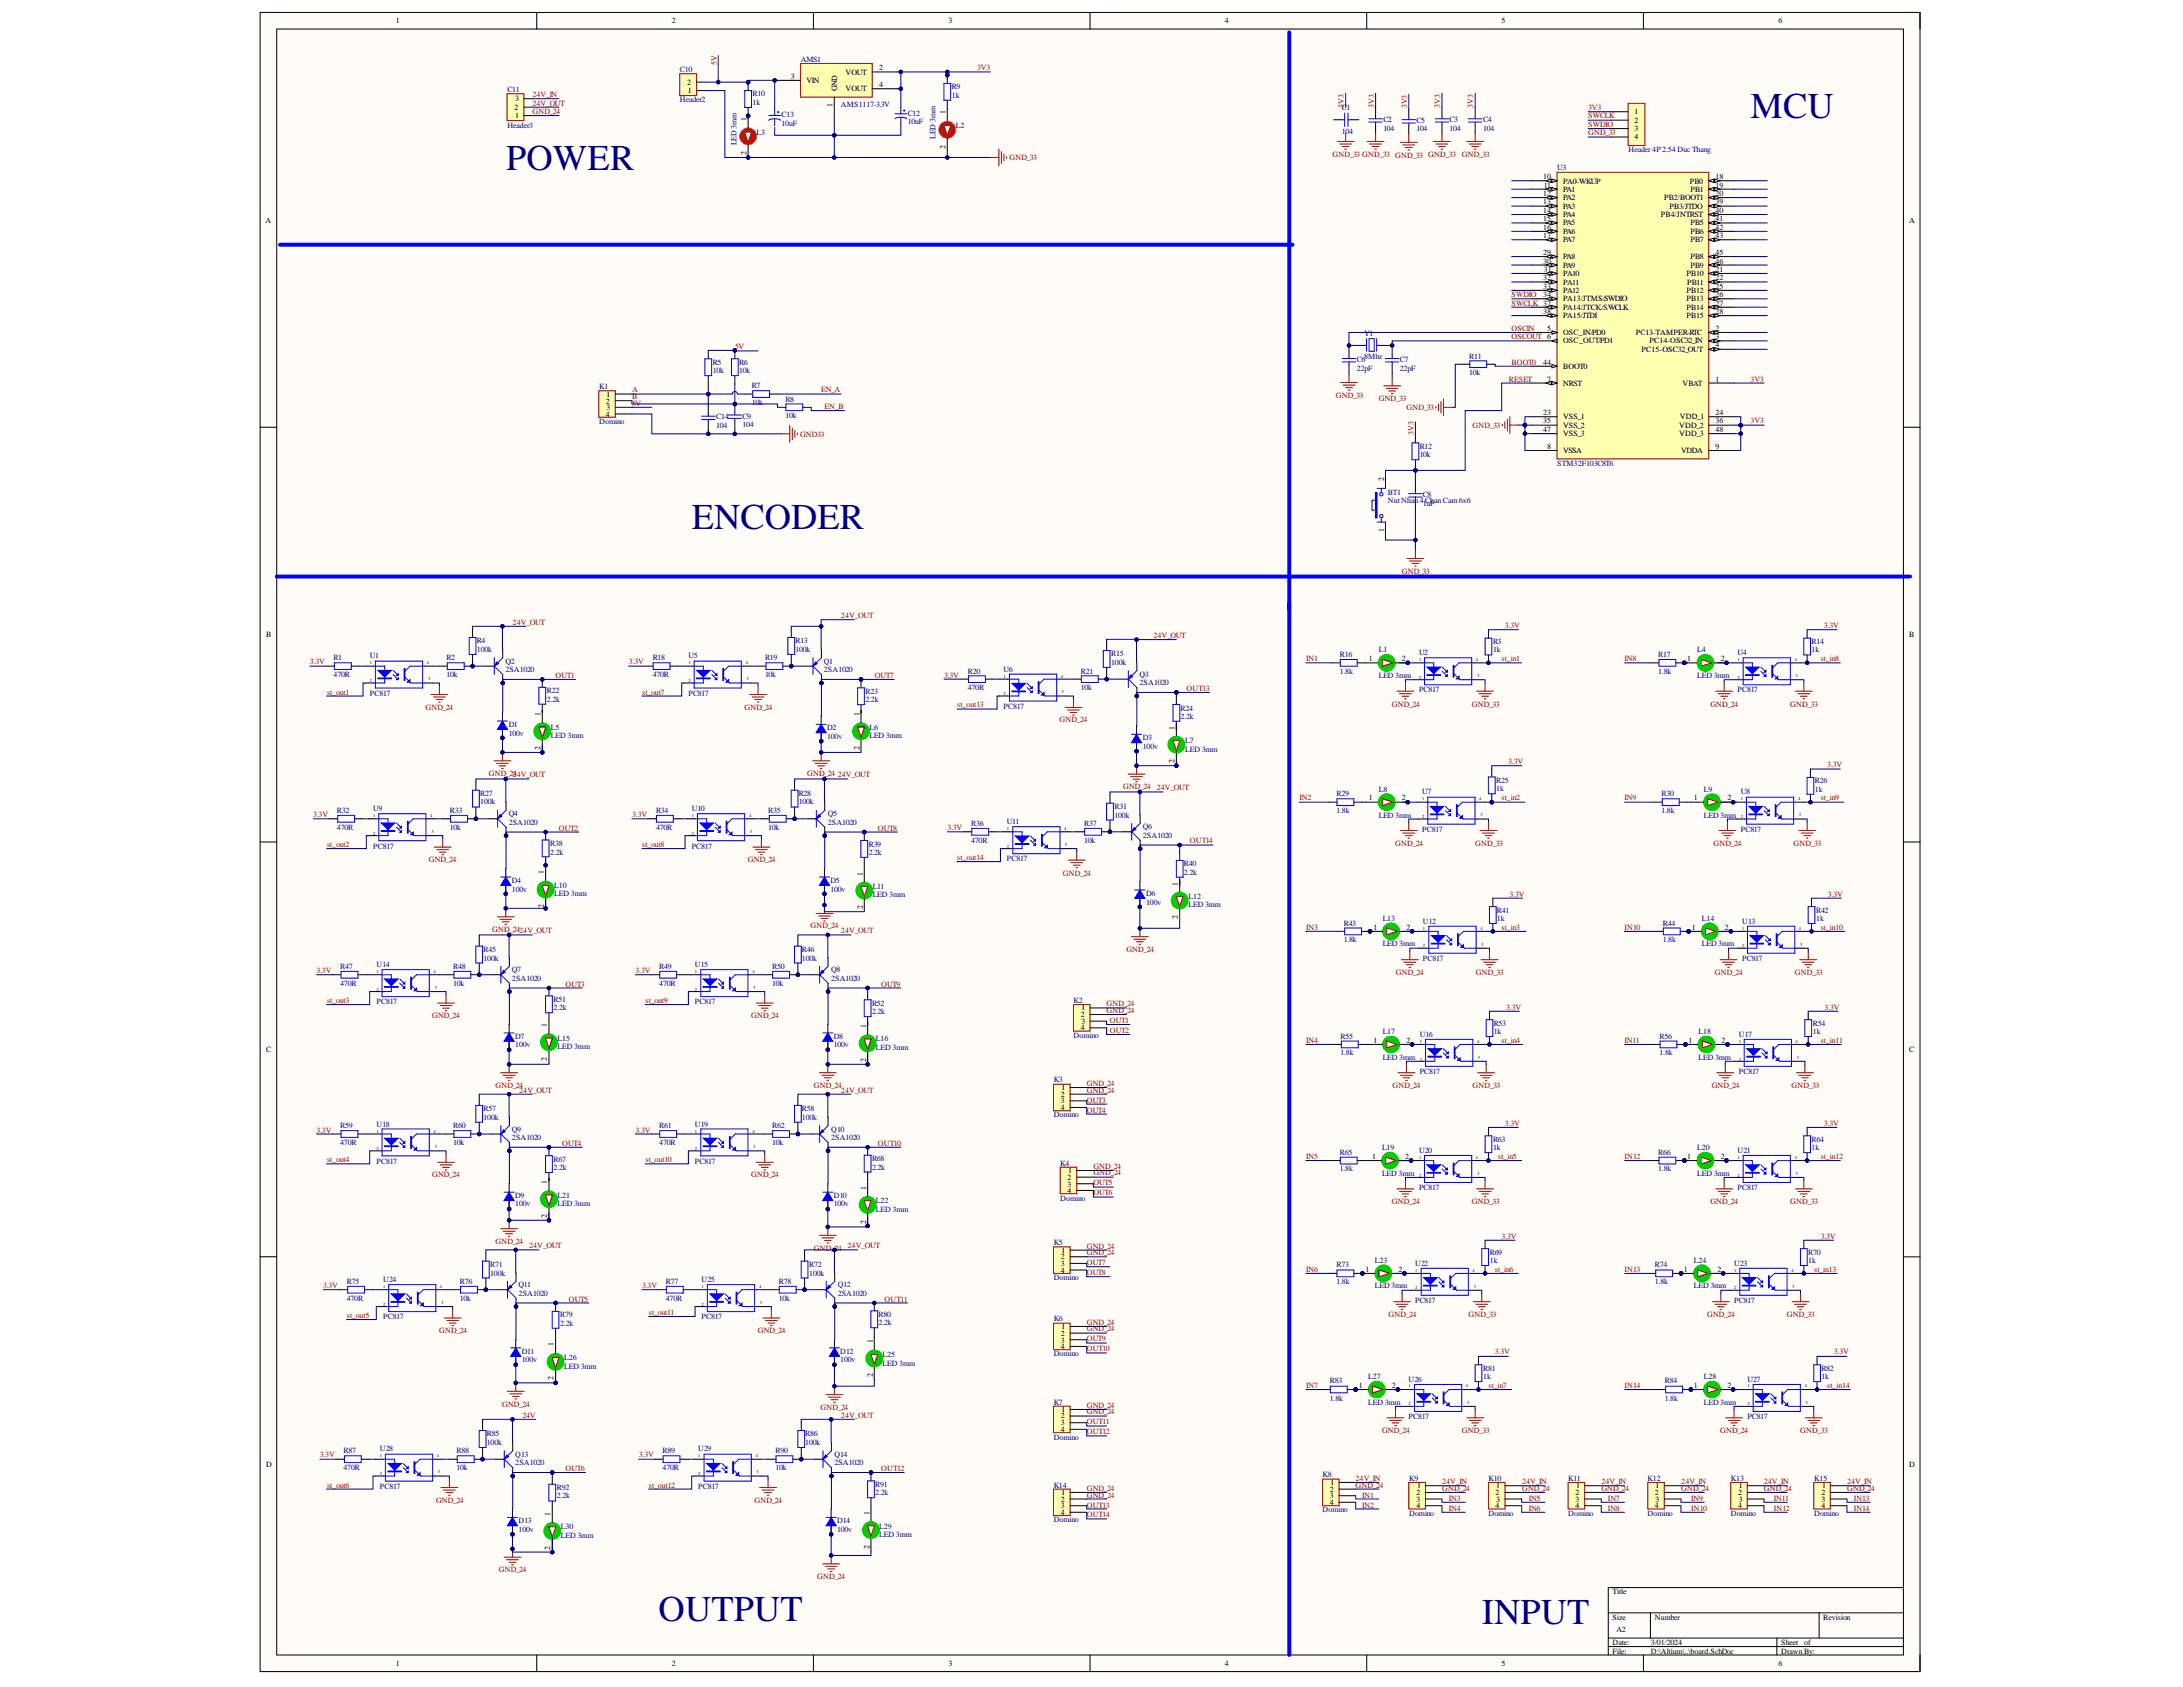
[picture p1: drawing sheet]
<svg xmlns="http://www.w3.org/2000/svg" width="279mm" height="216mm" viewBox="0 0 279 216" stroke-linecap="round" stroke-linejoin="round" font-family="sans-serif">
<defs><g id="words">
<g font-size="4.6" fill="#000080">
<text x="224.1" y="15.1">MCU</text>
<text x="64.8" y="21.8">POWER</text>
<text x="88.5" y="67.7">ENCODER</text>
<text x="84.3" y="207.4">OUTPUT</text>
<text x="189.7" y="207.8">INPUT</text>
</g>
<g font-size="1">
<text x="50.6" y="3">1</text>
<text x="86" y="3">2</text>
<text x="121.4" y="3">3</text>
<text x="156.8" y="3">4</text>
<text x="192.2" y="3">5</text>
<text x="227.6" y="3">6</text>
<text x="87.9" y="10.8">2</text>
<text x="88" y="11.9">1</text>
<text x="101.2" y="10.1">3</text>
<text x="103.2" y="10.7">VIN</text>
<text x="107.1" y="11.7" transform="rotate(-90 107.1 11.7)">GND</text>
<text x="108.2" y="9.6">VOUT</text>
<text x="108.2" y="11.7">VOUT</text>
<text x="112.5" y="9">2</text>
<text x="112.5" y="11.2">4</text>
<text x="65.9" y="14">2</text>
<text x="66" y="15.1">1</text>
<text x="66" y="12.9">3</text>
<text x="95.5" y="15.5" transform="rotate(-90 95.5 15.5)">1</text>
<text x="106.5" y="13.7" transform="rotate(-90 106.5 13.7)">1</text>
<text x="121" y="14.6" transform="rotate(-90 121 14.6)">1</text>
<text x="209.2" y="14.6">1</text>
<text x="209.2" y="15.7">2</text>
<text x="209.2" y="16.8">3</text>
<text x="209.2" y="17.8">4</text>
<text x="95.5" y="19.9" transform="rotate(-90 95.5 19.9)">2</text>
<text x="121" y="19" transform="rotate(-90 121 19)">2</text>
<text x="197.5" y="22.9">10</text>
<text x="200.1" y="23.5">PA0-WKUP</text>
<text x="216.3" y="23.5">PB0</text>
<text x="219.6" y="22.9">18</text>
<text x="34" y="28.5">A</text>
<text x="197.5" y="25.1">12</text>
<text x="197.5" y="26.1">13</text>
<text x="197.5" y="27.2">14</text>
<text x="197.5" y="28.3">15</text>
<text x="197.5" y="29.4">16</text>
<text x="197.6" y="24">11</text>
<text x="200.1" y="24.5">PA1</text>
<text x="200.1" y="25.6">PA2</text>
<text x="200.1" y="26.7">PA3</text>
<text x="200.1" y="27.8">PA4</text>
<text x="200.1" y="28.8">PA5</text>
<text x="200.1" y="29.9">PA6</text>
<text x="212.6" y="27.8">PB4/JNTRST</text>
<text x="213" y="25.6">PB2/BOOT1</text>
<text x="213.7" y="26.7">PB3/JTDO</text>
<text x="216.4" y="24.5">PB1</text>
<text x="216.4" y="28.8">PB5</text>
<text x="216.4" y="29.9">PB6</text>
<text x="219.6" y="24">19</text>
<text x="219.6" y="25.1">20</text>
<text x="219.6" y="26.1">39</text>
<text x="219.6" y="27.2">40</text>
<text x="219.6" y="28.3">41</text>
<text x="219.6" y="29.4">42</text>
<text x="244.4" y="28.5">A</text>
<text x="197.5" y="30.5">17</text>
<text x="197.5" y="32.6">29</text>
<text x="197.5" y="33.7">30</text>
<text x="197.5" y="35.8">32</text>
<text x="197.6" y="34.8">31</text>
<text x="200.1" y="31">PA7</text>
<text x="200.1" y="33.1">PA8</text>
<text x="200.1" y="34.2">PA9</text>
<text x="200.1" y="35.3">PA10</text>
<text x="215.9" y="35.3">PB10</text>
<text x="216.4" y="31">PB7</text>
<text x="216.4" y="33.1">PB8</text>
<text x="216.4" y="34.2">PB9</text>
<text x="219.6" y="30.5">43</text>
<text x="219.6" y="32.6">45</text>
<text x="219.6" y="33.7">46</text>
<text x="219.6" y="34.8">21</text>
<text x="219.6" y="35.8">22</text>
<text x="197.5" y="36.9">33</text>
<text x="197.5" y="38">34</text>
<text x="197.5" y="40.2">38</text>
<text x="200.1" y="36.4">PA11</text>
<text x="200.1" y="37.5">PA12</text>
<text x="200.1" y="38.5">PA13/JTMS/SWDIO</text>
<text x="200.1" y="39.6">PA14/JTCK/SWCLK</text>
<text x="200.1" y="40.7">PA15/JTDI</text>
<text x="215.9" y="37.5">PB12</text>
<text x="215.9" y="38.5">PB13</text>
<text x="215.9" y="39.6">PB14</text>
<text x="215.9" y="40.7">PB15</text>
<text x="215.9" y="36.4">PB11</text>
<text x="219.6" y="36.9">25</text>
<text x="219.6" y="38">26</text>
<text x="219.6" y="39.1">27</text>
<text x="219.6" y="40.2">28</text>
<text x="197.5" y="46.7">44</text>
<text x="198" y="42.3">5</text>
<text x="200.1" y="47.2">BOOT0</text>
<text x="200.1" y="42.9">OSC_IN/PD0</text>
<text x="200.1" y="44">OSC_OUT/PD1</text>
<text x="209.4" y="42.9">PC13-TAMPER-RTC</text>
<text x="210.1" y="45.1">PC15-OSC32_OUT</text>
<text x="211.1" y="44">PC14-OSC32_IN</text>
<text x="219.6" y="42.3">2</text>
<text x="219.6" y="43.4">3</text>
<text x="219.6" y="44.5">4</text>
<text x="77.5" y="51.6">2</text>
<text x="77.5" y="53.3">4</text>
<text x="77.6" y="50.8">1</text>
<text x="77.6" y="52.5">3</text>
<text x="197.5" y="53.2">23</text>
<text x="198" y="48.9">7</text>
<text x="200.1" y="49.4">NRST</text>
<text x="200.1" y="53.7">VSS_1</text>
<text x="215" y="53.7">VDD_1</text>
<text x="215.4" y="49.4">VBAT</text>
<text x="219.6" y="48.9">1</text>
<text x="219.6" y="53.2">24</text>
<text x="197.5" y="54.2">35</text>
<text x="197.5" y="55.3">47</text>
<text x="198" y="57.5">8</text>
<text x="200.1" y="54.8">VSS_2</text>
<text x="200.1" y="55.8">VSS_3</text>
<text x="200.1" y="58">VSSA</text>
<text x="214.9" y="54.8">VDD_2</text>
<text x="214.9" y="55.8">VDD_3</text>
<text x="215.2" y="58">VDDA</text>
<text x="219.6" y="54.2">36</text>
<text x="219.6" y="55.3">48</text>
<text x="219.6" y="57.5">9</text>
<text x="177.1" y="61.6" transform="rotate(-90 177.1 61.6)">2</text>
<text x="177.1" y="68" transform="rotate(-90 177.1 68)">1</text>
<text x="34.1" y="81.6">B</text>
<text x="244.4" y="81.6">B</text>
<text x="175.2" y="84.6">1</text>
<text x="179.4" y="84.6">2</text>
<text x="215.9" y="84.6">1</text>
<text x="220.3" y="84.6">2</text>
<text x="69.2" y="91.6" transform="rotate(-90 69.2 91.6)">1</text>
<text x="110" y="91.6" transform="rotate(-90 110 91.6)">1</text>
<text x="150.3" y="93.4" transform="rotate(-90 150.3 93.4)">1</text>
<text x="69.2" y="96" transform="rotate(-90 69.2 96)">2</text>
<text x="110" y="96" transform="rotate(-90 110 96)">2</text>
<text x="150.3" y="97.7" transform="rotate(-90 150.3 97.7)">2</text>
<text x="175.2" y="102.4">1</text>
<text x="179.4" y="102.4">2</text>
<text x="216.8" y="102.4">1</text>
<text x="221.1" y="102.4">2</text>
<text x="69.6" y="111.9" transform="rotate(-90 69.6 111.9)">1</text>
<text x="110.4" y="112.1" transform="rotate(-90 110.4 112.1)">1</text>
<text x="150.8" y="113.3" transform="rotate(-90 150.8 113.3)">1</text>
<text x="69.6" y="116.2" transform="rotate(-90 69.6 116.2)">2</text>
<text x="110.4" y="116.4" transform="rotate(-90 110.4 116.4)">2</text>
<text x="150.8" y="117.6" transform="rotate(-90 150.8 117.6)">2</text>
<text x="175.8" y="119">1</text>
<text x="180" y="119">2</text>
<text x="216.5" y="119">1</text>
<text x="220.8" y="119">2</text>
<text x="70" y="131.4" transform="rotate(-90 70 131.4)">1</text>
<text x="110.8" y="131.6" transform="rotate(-90 110.8 131.6)">1</text>
<text x="138.3" y="130.2">2</text>
<text x="138.3" y="131.8">4</text>
<text x="138.4" y="129.3">1</text>
<text x="138.4" y="131">3</text>
<text x="34.1" y="134.6">C</text>
<text x="70" y="135.8" transform="rotate(-90 70 135.8)">2</text>
<text x="110.8" y="135.9" transform="rotate(-90 110.8 135.9)">2</text>
<text x="175.8" y="133.4">1</text>
<text x="180" y="133.4">2</text>
<text x="216.1" y="133.4">1</text>
<text x="220.3" y="133.4">2</text>
<text x="244.4" y="134.6">C</text>
<text x="135.8" y="140.4">2</text>
<text x="135.8" y="141.2">3</text>
<text x="135.8" y="142.1">4</text>
<text x="135.9" y="139.5">1</text>
<text x="175.6" y="148.3">1</text>
<text x="179.8" y="148.3">2</text>
<text x="215.9" y="148.3">1</text>
<text x="220.3" y="148.3">2</text>
<text x="70" y="155.8" transform="rotate(-90 70 155.8)">2</text>
<text x="70" y="151.5" transform="rotate(-90 70 151.5)">1</text>
<text x="110.8" y="152.3" transform="rotate(-90 110.8 152.3)">1</text>
<text x="136.6" y="151">2</text>
<text x="136.6" y="151.9">3</text>
<text x="136.6" y="152.7">4</text>
<text x="136.7" y="150.1">1</text>
<text x="110.8" y="156.6" transform="rotate(-90 110.8 156.6)">2</text>
<text x="135.8" y="161.2">2</text>
<text x="135.9" y="160.3">1</text>
<text x="135.8" y="162">3</text>
<text x="135.8" y="162.9">4</text>
<text x="174.8" y="162.8">1</text>
<text x="179" y="162.8">2</text>
<text x="215.5" y="162.8">1</text>
<text x="219.8" y="162.8">2</text>
<text x="70.9" y="172.3" transform="rotate(-90 70.9 172.3)">1</text>
<text x="111.7" y="171.9" transform="rotate(-90 111.7 171.9)">1</text>
<text x="135.8" y="171">2</text>
<text x="135.8" y="171.8">3</text>
<text x="135.8" y="172.7">4</text>
<text x="135.9" y="170.1">1</text>
<text x="70.9" y="176.6" transform="rotate(-90 70.9 176.6)">2</text>
<text x="111.7" y="176.2" transform="rotate(-90 111.7 176.2)">2</text>
<text x="173.9" y="177.6">1</text>
<text x="178.2" y="177.6">2</text>
<text x="216.8" y="177.6">1</text>
<text x="221.1" y="177.6">2</text>
<text x="135.8" y="181.5">2</text>
<text x="135.8" y="182.4">3</text>
<text x="135.8" y="183.2">4</text>
<text x="135.9" y="180.7">1</text>
<text x="34.1" y="187.7">D</text>
<text x="135.9" y="191.3">1</text>
<text x="170.2" y="190.9">2</text>
<text x="170.2" y="191.8">3</text>
<text x="170.3" y="190.1">1</text>
<text x="181.3" y="191.3">2</text>
<text x="181.4" y="190.5">1</text>
<text x="191.4" y="191.3">2</text>
<text x="191.5" y="190.5">1</text>
<text x="201.7" y="191.3">2</text>
<text x="201.7" y="190.5">1</text>
<text x="211.8" y="191.3">2</text>
<text x="211.9" y="190.5">1</text>
<text x="222.5" y="191.3">2</text>
<text x="222.5" y="190.5">1</text>
<text x="233.1" y="191.3">2</text>
<text x="233.2" y="190.5">1</text>
<text x="244.4" y="187.7">D</text>
<text x="70.4" y="194" transform="rotate(-90 70.4 194)">1</text>
<text x="111.3" y="193.9" transform="rotate(-90 111.3 193.9)">1</text>
<text x="135.8" y="192.2">2</text>
<text x="135.8" y="193">3</text>
<text x="135.8" y="193.9">4</text>
<text x="170.2" y="192.6">4</text>
<text x="181.3" y="192.2">3</text>
<text x="181.3" y="193">4</text>
<text x="191.4" y="193">4</text>
<text x="191.5" y="192.2">3</text>
<text x="201.7" y="192.2">3</text>
<text x="201.7" y="193">4</text>
<text x="211.8" y="193">4</text>
<text x="211.9" y="192.2">3</text>
<text x="222.5" y="193">4</text>
<text x="222.5" y="192.2">3</text>
<text x="233.1" y="192.2">3</text>
<text x="233.1" y="193">4</text>
<text x="70.4" y="198.3" transform="rotate(-90 70.4 198.3)">2</text>
<text x="111.3" y="198.2" transform="rotate(-90 111.3 198.2)">2</text>
<text x="206.4" y="204">Title</text>
<text x="206.4" y="207.3">Size</text>
<text x="206.9" y="208.9">A2</text>
<text x="211.8" y="207.3">Number</text>
<text x="233.4" y="207.3">Revision</text>
<text x="50.6" y="213.2">1</text>
<text x="86" y="213.2">2</text>
<text x="121.4" y="213.2">3</text>
<text x="156.8" y="213.2">4</text>
<text x="192.2" y="213.2">5</text>
<text x="206.4" y="210.5">Date:</text>
<text x="206.4" y="211.6">File:</text>
<text x="211.3" y="210.5">3/01/2024</text>
<text x="211.3" y="211.6">D:\Altium\..\board.SchDoc</text>
<text x="227.6" y="213.2">6</text>
<text x="228" y="210.5">Sheet</text>
<text x="228" y="211.6">DrawnBy:</text>
<text x="230.9" y="210.5">of</text>
</g>
<g font-size="1" fill="#000080">
<text x="64.9" y="11.8">C11</text>
<text x="87" y="9.2">C10</text>
<text x="102.5" y="8">AMS1</text>
<text x="121.8" y="11.4">R9</text>
<text x="64.9" y="16.3">Header3</text>
<text x="87" y="13.1">Header2</text>
<text x="96.3" y="12.3">R10</text>
<text x="96.3" y="13.4">1k</text>
<text x="96.8" y="17.2">L3</text>
<text x="100" y="15">C13</text>
<text x="100" y="16.1">10uF</text>
<text x="107.6" y="13.7">AMS1117-3.3V</text>
<text x="116.2" y="14.8">C12</text>
<text x="116.2" y="15.9">10uF</text>
<text x="119.7" y="17.8" transform="rotate(-90 119.7 17.8)">LED 3mm</text>
<text x="121.8" y="12.5">1k</text>
<text x="122.3" y="16.4">L2</text>
<text x="171.7" y="14.1">C1</text>
<text x="171.7" y="17.2">104</text>
<text x="177.1" y="15.6">C2</text>
<text x="177.1" y="16.7">104</text>
<text x="181.3" y="15.7">C5</text>
<text x="181.3" y="16.8">104</text>
<text x="185.5" y="15.6">C3</text>
<text x="185.5" y="16.7">104</text>
<text x="189.8" y="15.6">C4</text>
<text x="189.8" y="16.7">104</text>
<text x="94.3" y="18.6" transform="rotate(-90 94.3 18.6)">LED 3mm</text>
<text x="199.3" y="21.8">U3</text>
<text x="208.4" y="19.4">Header4P 2.54 DucThang</text>
<text x="91.2" y="46.7">R5</text>
<text x="91.2" y="47.8">10k</text>
<text x="94.6" y="46.7">R6</text>
<text x="94.6" y="47.8">10k</text>
<text x="173.7" y="46.3">C6</text>
<text x="173.7" y="47.4">22pF</text>
<text x="174.6" y="43">Y1</text>
<text x="174.6" y="46">8Mhz</text>
<text x="179.2" y="46.3">C7</text>
<text x="179.2" y="47.4">22pF</text>
<text x="188" y="45.9">R11</text>
<text x="76.7" y="49.8">K1</text>
<text x="91.7" y="53.7">C14</text>
<text x="95" y="53.6">C9</text>
<text x="96.2" y="49.7">R7</text>
<text x="96.2" y="51.8">10k</text>
<text x="100.5" y="51.4">R8</text>
<text x="100.5" y="53.5">10k</text>
<text x="188" y="48">10k</text>
<text x="76.7" y="54.3">Domino</text>
<text x="91.7" y="54.8">104</text>
<text x="95" y="54.6">104</text>
<text x="181.7" y="57.5">R12</text>
<text x="181.7" y="58.5">10k</text>
<text x="199.3" y="59.6">STM32F103C8T6</text>
<text x="177.6" y="63.3">BT1</text>
<text x="177.6" y="64.3">NutNhan4ChanCam6x6</text>
<text x="182.1" y="63.6">C8</text>
<text x="182.1" y="64.7">1uF</text>
<text x="61" y="82.3">R4</text>
<text x="61" y="83.4">100k</text>
<text x="101.8" y="82.3">R13</text>
<text x="101.8" y="83.4">100k</text>
<text x="176.5" y="83.5">L1</text>
<text x="181.6" y="83.8">U2</text>
<text x="191.1" y="82.4">R3</text>
<text x="191.1" y="83.5">1k</text>
<text x="217.2" y="83.5">L4</text>
<text x="222.4" y="83.8">U4</text>
<text x="231.8" y="82.4">R14</text>
<text x="231.8" y="83.5">1k</text>
<text x="42.7" y="84.5">R1</text>
<text x="42.7" y="86.6">470R</text>
<text x="47.3" y="84.3">U1</text>
<text x="47.3" y="89.1">PC817</text>
<text x="57.2" y="84.5">R2</text>
<text x="57.2" y="86.6">10k</text>
<text x="64.7" y="84.9">Q2</text>
<text x="64.7" y="86">2SA1020</text>
<text x="70" y="88.7">R22</text>
<text x="70" y="89.8">2.2k</text>
<text x="83.5" y="84.5">R18</text>
<text x="83.5" y="86.6">470R</text>
<text x="88.1" y="84.3">U5</text>
<text x="88.1" y="89.1">PC817</text>
<text x="97.9" y="84.5">R19</text>
<text x="97.9" y="86.6">10k</text>
<text x="105.4" y="84.9">Q1</text>
<text x="105.4" y="86">2SA1020</text>
<text x="110.8" y="88.8">R23</text>
<text x="110.8" y="89.8">2.2k</text>
<text x="123.9" y="86.2">R20</text>
<text x="123.9" y="88.3">470R</text>
<text x="128.4" y="86">U6</text>
<text x="138.3" y="86.2">R21</text>
<text x="138.3" y="88.3">10k</text>
<text x="142.2" y="84">R15</text>
<text x="142.2" y="85.1">100k</text>
<text x="145.9" y="86.6">Q3</text>
<text x="145.9" y="87.6">2SA1020</text>
<text x="171.5" y="84.1">R16</text>
<text x="171.5" y="86.2">1.8k</text>
<text x="176.5" y="86.8">LED 3mm</text>
<text x="181.6" y="88.6">PC817</text>
<text x="212.2" y="84.1">R17</text>
<text x="212.2" y="86.2">1.8k</text>
<text x="217.2" y="86.8">LED 3mm</text>
<text x="222.4" y="88.6">PC817</text>
<text x="65.1" y="93.1">D1</text>
<text x="65.1" y="94.2">100v</text>
<text x="70.5" y="93.4">L5</text>
<text x="70.5" y="94.5">LED 3mm</text>
<text x="105.9" y="93.5">D2</text>
<text x="105.9" y="94.6">100v</text>
<text x="111.3" y="93.4">L6</text>
<text x="111.3" y="94.5">LED 3mm</text>
<text x="128.4" y="90.7">PC817</text>
<text x="146.3" y="94.7">D3</text>
<text x="146.3" y="95.8">100v</text>
<text x="151.1" y="90.9">R24</text>
<text x="151.1" y="92">2.2k</text>
<text x="151.7" y="95.1">L7</text>
<text x="61.5" y="101.9">R27</text>
<text x="102.2" y="101.9">R28</text>
<text x="151.7" y="96.2">LED 3mm</text>
<text x="171.1" y="101.9">R29</text>
<text x="176.5" y="101.4">L8</text>
<text x="182" y="101.7">U7</text>
<text x="191.5" y="100.2">R25</text>
<text x="191.5" y="101.2">1k</text>
<text x="212.7" y="101.9">R30</text>
<text x="218.1" y="101.4">L9</text>
<text x="222.8" y="101.7">U8</text>
<text x="232.3" y="100.2">R26</text>
<text x="232.3" y="101.3">1k</text>
<text x="43.1" y="104">R32</text>
<text x="43.1" y="106.2">470R</text>
<text x="47.8" y="103.8">U9</text>
<text x="57.6" y="104">R33</text>
<text x="57.6" y="106.2">10k</text>
<text x="61.5" y="102.9">100k</text>
<text x="65.1" y="104.5">Q4</text>
<text x="65.1" y="105.6">2SA1020</text>
<text x="84" y="104">R34</text>
<text x="84" y="106.2">470R</text>
<text x="88.5" y="103.8">U10</text>
<text x="98.3" y="104">R35</text>
<text x="98.3" y="106.2">10k</text>
<text x="102.2" y="102.9">100k</text>
<text x="105.9" y="104.5">Q5</text>
<text x="105.9" y="105.6">2SA1020</text>
<text x="124.3" y="105.7">R36</text>
<text x="124.3" y="107.8">470R</text>
<text x="128.9" y="105.5">U11</text>
<text x="138.8" y="105.7">R37</text>
<text x="138.8" y="107.8">10k</text>
<text x="142.6" y="103.5">R31</text>
<text x="142.6" y="104.6">100k</text>
<text x="146.3" y="106.2">Q6</text>
<text x="146.3" y="107.2">2SA1020</text>
<text x="171.1" y="104">1.8k</text>
<text x="176.5" y="104.6">LED 3mm</text>
<text x="182" y="106.5">PC817</text>
<text x="212.7" y="104">1.8k</text>
<text x="218.1" y="104.6">LED 3mm</text>
<text x="222.8" y="106.5">PC817</text>
<text x="47.8" y="108.6">PC817</text>
<text x="65.5" y="113">D4</text>
<text x="70.4" y="108.3">R38</text>
<text x="70.4" y="109.4">2.2k</text>
<text x="70.9" y="113.7">L10</text>
<text x="88.5" y="108.6">PC817</text>
<text x="106.3" y="113">D5</text>
<text x="111.2" y="108.3">R39</text>
<text x="111.2" y="109.4">2.2k</text>
<text x="111.7" y="113.8">L11</text>
<text x="128.9" y="110.2">PC817</text>
<text x="151.5" y="110.9">R40</text>
<text x="151.5" y="112">2.2k</text>
<text x="65.5" y="114.1">100v</text>
<text x="70.9" y="114.7">LED 3mm</text>
<text x="106.3" y="114.1">100v</text>
<text x="111.7" y="114.9">LED 3mm</text>
<text x="146.7" y="114.7">D6</text>
<text x="146.7" y="115.8">100v</text>
<text x="152.1" y="115">L12</text>
<text x="152.1" y="116.1">LED 3mm</text>
<text x="172" y="118.5">R43</text>
<text x="177" y="117.9">L13</text>
<text x="182.1" y="118.2">U12</text>
<text x="191.6" y="116.8">R41</text>
<text x="191.6" y="117.9">1k</text>
<text x="212.8" y="118.5">R44</text>
<text x="217.8" y="117.9">L14</text>
<text x="223" y="118.2">U13</text>
<text x="232.4" y="116.8">R42</text>
<text x="232.4" y="117.9">1k</text>
<text x="43.5" y="124">R47</text>
<text x="48.2" y="123.8">U14</text>
<text x="58" y="124">R48</text>
<text x="61.9" y="121.9">R45</text>
<text x="61.9" y="123">100k</text>
<text x="65.5" y="124.4">Q7</text>
<text x="65.5" y="125.5">2SA1020</text>
<text x="84.4" y="124">R49</text>
<text x="88.9" y="123.8">U15</text>
<text x="98.8" y="124">R50</text>
<text x="102.6" y="121.9">R46</text>
<text x="102.6" y="123">100k</text>
<text x="106.4" y="124.4">Q8</text>
<text x="106.4" y="125.5">2SA1020</text>
<text x="172" y="120.6">1.8k</text>
<text x="177" y="121.1">LED 3mm</text>
<text x="182.1" y="123">PC817</text>
<text x="212.8" y="120.6">1.8k</text>
<text x="217.8" y="121.1">LED 3mm</text>
<text x="223" y="123">PC817</text>
<text x="43.5" y="126.2">470R</text>
<text x="48.2" y="128.5">PC817</text>
<text x="58" y="126.2">10k</text>
<text x="70.9" y="128.2">R51</text>
<text x="70.9" y="129.3">2.2k</text>
<text x="84.4" y="126.2">470R</text>
<text x="88.9" y="128.5">PC817</text>
<text x="98.8" y="126.2">10k</text>
<text x="111.6" y="128.7">R52</text>
<text x="111.6" y="129.8">2.2k</text>
<text x="137.4" y="128.4">K2</text>
<text x="191.2" y="131.2">R53</text>
<text x="232" y="131.2">R54</text>
<text x="66" y="132.9">D7</text>
<text x="66" y="134">100v</text>
<text x="71.4" y="133.2">L15</text>
<text x="71.4" y="134.3">LED 3mm</text>
<text x="106.7" y="132.9">D8</text>
<text x="106.7" y="134">100v</text>
<text x="112.1" y="133.3">L16</text>
<text x="112.1" y="134.4">LED 3mm</text>
<text x="137.4" y="132.9">Domino</text>
<text x="171.6" y="132.9">R55</text>
<text x="171.6" y="135.1">1.8k</text>
<text x="177" y="132.3">L17</text>
<text x="177" y="135.6">LED 3mm</text>
<text x="181.7" y="132.7">U16</text>
<text x="181.7" y="137.4">PC817</text>
<text x="191.2" y="132.3">1k</text>
<text x="212.4" y="132.9">R56</text>
<text x="212.4" y="135.1">1.8k</text>
<text x="217.4" y="132.3">L18</text>
<text x="217.4" y="135.6">LED 3mm</text>
<text x="222.5" y="132.7">U17</text>
<text x="222.5" y="137.4">PC817</text>
<text x="232" y="132.3">1k</text>
<text x="61.9" y="142.2">R57</text>
<text x="61.9" y="143.3">100k</text>
<text x="102.6" y="142.2">R58</text>
<text x="102.6" y="143.3">100k</text>
<text x="134.9" y="138.5">K3</text>
<text x="134.9" y="143">Domino</text>
<text x="43.5" y="144.3">R59</text>
<text x="43.5" y="146.5">470R</text>
<text x="48.2" y="144.2">U18</text>
<text x="48.2" y="148.9">PC817</text>
<text x="58" y="144.3">R60</text>
<text x="58" y="146.5">10k</text>
<text x="65.5" y="144.9">Q9</text>
<text x="65.5" y="145.9">2SA1020</text>
<text x="70.9" y="148.7">R67</text>
<text x="70.9" y="149.8">2.2k</text>
<text x="84.4" y="144.3">R61</text>
<text x="84.4" y="146.5">470R</text>
<text x="88.9" y="144.2">U19</text>
<text x="88.9" y="148.9">PC817</text>
<text x="98.8" y="144.3">R62</text>
<text x="98.8" y="146.5">10k</text>
<text x="106.4" y="144.9">Q10</text>
<text x="106.4" y="145.9">2SA1020</text>
<text x="111.6" y="148.6">R68</text>
<text x="111.6" y="149.7">2.2k</text>
<text x="135.7" y="149.2">K4</text>
<text x="171.5" y="147.8">R65</text>
<text x="171.5" y="149.9">1.8k</text>
<text x="176.9" y="147.2">L19</text>
<text x="181.6" y="147.6">U20</text>
<text x="191.1" y="146.1">R63</text>
<text x="191.1" y="147.2">1k</text>
<text x="212.2" y="147.8">R66</text>
<text x="212.2" y="149.9">1.8k</text>
<text x="217.2" y="147.2">L20</text>
<text x="222.4" y="147.6">U21</text>
<text x="231.8" y="146.1">R64</text>
<text x="231.8" y="147.2">1k</text>
<text x="66" y="153.3">D9</text>
<text x="66" y="154.4">100v</text>
<text x="71.4" y="153.3">L21</text>
<text x="71.4" y="154.3">LED 3mm</text>
<text x="106.7" y="153.3">D10</text>
<text x="106.7" y="154.4">100v</text>
<text x="112.1" y="154">L22</text>
<text x="112.1" y="155.1">LED 3mm</text>
<text x="135.7" y="153.6">Domino</text>
<text x="176.9" y="150.5">LED 3mm</text>
<text x="181.6" y="152.3">PC817</text>
<text x="217.2" y="150.5">LED 3mm</text>
<text x="222.4" y="152.3">PC817</text>
<text x="134.9" y="159.4">K5</text>
<text x="176" y="161.7">L23</text>
<text x="190.7" y="160.6">R69</text>
<text x="190.7" y="161.7">1k</text>
<text x="216.8" y="161.7">L24</text>
<text x="231.4" y="160.6">R70</text>
<text x="231.4" y="161.7">1k</text>
<text x="44.4" y="164.3">R75</text>
<text x="44.4" y="166.5">470R</text>
<text x="49" y="164.1">U24</text>
<text x="58.8" y="164.3">R76</text>
<text x="58.8" y="166.5">10k</text>
<text x="62.7" y="162.2">R71</text>
<text x="62.7" y="163.3">100k</text>
<text x="66.4" y="164.7">Q11</text>
<text x="66.4" y="165.8">2SA1020</text>
<text x="85.2" y="164.3">R77</text>
<text x="85.2" y="166.5">470R</text>
<text x="89.8" y="164.1">U25</text>
<text x="99.7" y="164.3">R78</text>
<text x="99.7" y="166.5">10k</text>
<text x="103.6" y="162.2">R72</text>
<text x="103.6" y="163.3">100k</text>
<text x="107.2" y="164.7">Q12</text>
<text x="107.2" y="165.8">2SA1020</text>
<text x="134.9" y="163.9">Domino</text>
<text x="171.1" y="162.2">R73</text>
<text x="171.1" y="164.4">1.8k</text>
<text x="176" y="164.9">LED 3mm</text>
<text x="181.1" y="162">U22</text>
<text x="181.1" y="166.7">PC817</text>
<text x="211.8" y="162.2">R74</text>
<text x="211.8" y="164.4">1.8k</text>
<text x="216.8" y="164.9">LED 3mm</text>
<text x="222" y="162">U23</text>
<text x="222" y="166.7">PC817</text>
<text x="49" y="168.9">PC817</text>
<text x="66.8" y="173.2">D11</text>
<text x="71.7" y="168.6">R79</text>
<text x="71.7" y="169.7">2.2k</text>
<text x="89.8" y="168.9">PC817</text>
<text x="107.6" y="173.2">D12</text>
<text x="112.5" y="168.5">R80</text>
<text x="112.5" y="169.6">2.2k</text>
<text x="113" y="173.7">L25</text>
<text x="134.9" y="169.1">K6</text>
<text x="134.9" y="173.6">Domino</text>
<text x="66.8" y="174.3">100v</text>
<text x="72.2" y="174.1">L26</text>
<text x="72.2" y="175.2">LED 3mm</text>
<text x="107.6" y="174.3">100v</text>
<text x="113" y="174.8">LED 3mm</text>
<text x="134.9" y="179.8">K7</text>
<text x="170.2" y="177.1">R83</text>
<text x="170.2" y="179.2">1.8k</text>
<text x="175.1" y="176.5">L27</text>
<text x="175.1" y="179.8">LED 3mm</text>
<text x="180.3" y="176.9">U26</text>
<text x="189.8" y="175.4">R81</text>
<text x="189.8" y="176.5">1k</text>
<text x="213.1" y="177.1">R84</text>
<text x="213.1" y="179.2">1.8k</text>
<text x="218.1" y="176.5">L28</text>
<text x="218.1" y="179.8">LED 3mm</text>
<text x="223.6" y="176.9">U27</text>
<text x="233.1" y="175.4">R82</text>
<text x="233.1" y="176.5">1k</text>
<text x="48.6" y="185.8">U28</text>
<text x="62.3" y="183.8">R85</text>
<text x="62.3" y="184.9">100k</text>
<text x="89.4" y="185.8">U29</text>
<text x="103.1" y="183.8">R86</text>
<text x="103.1" y="184.9">100k</text>
<text x="134.9" y="184.2">Domino</text>
<text x="180.3" y="181.6">PC817</text>
<text x="223.6" y="181.6">PC817</text>
<text x="44" y="186">R87</text>
<text x="44" y="188.1">470R</text>
<text x="48.6" y="190.6">PC817</text>
<text x="58.4" y="186">R88</text>
<text x="58.4" y="188.1">10k</text>
<text x="66" y="186.4">Q13</text>
<text x="66" y="187.5">2SA1020</text>
<text x="71.3" y="190.7">R92</text>
<text x="71.3" y="191.8">2.2k</text>
<text x="84.8" y="186">R89</text>
<text x="84.8" y="188.1">470R</text>
<text x="89.4" y="190.6">PC817</text>
<text x="99.3" y="186">R90</text>
<text x="99.3" y="188.1">10k</text>
<text x="106.8" y="186.4">Q14</text>
<text x="106.8" y="187.5">2SA1020</text>
<text x="112" y="190.3">R91</text>
<text x="112" y="191.3">2.2k</text>
<text x="134.9" y="190.4">K14</text>
<text x="169.3" y="189.1">K8</text>
<text x="180.4" y="189.5">K9</text>
<text x="190.5" y="189.5">K10</text>
<text x="200.7" y="189.5">K11</text>
<text x="210.9" y="189.5">K12</text>
<text x="221.5" y="189.5">K13</text>
<text x="232.2" y="189.5">K15</text>
<text x="66.4" y="195">D13</text>
<text x="66.4" y="196.1">100v</text>
<text x="71.8" y="195.7">L30</text>
<text x="71.8" y="196.8">LED 3mm</text>
<text x="107.1" y="195">D14</text>
<text x="107.1" y="196.1">100v</text>
<text x="112.5" y="195.6">L29</text>
<text x="112.5" y="196.7">LED 3mm</text>
<text x="134.9" y="194.8">Domino</text>
<text x="169.3" y="193.5">Domino</text>
<text x="180.4" y="194">Domino</text>
<text x="190.5" y="194">Domino</text>
<text x="200.7" y="194">Domino</text>
<text x="210.9" y="194">Domino</text>
<text x="221.5" y="194">Domino</text>
<text x="232.2" y="194">Domino</text>
</g>
<g font-size="1" fill="#980000">
<text x="91.7" y="8.4" transform="rotate(-90 91.7 8.4)">5V</text>
<text x="125.1" y="9">3V3</text>
<text x="68.1" y="12.4">24V_IN</text>
<text x="68.1" y="13.5">24V_OUT</text>
<text x="68.1" y="14.6">GND_24</text>
<text x="172" y="13.8" transform="rotate(-90 172 13.8)">3V3</text>
<text x="175.9" y="13.8" transform="rotate(-90 175.9 13.8)">3V3</text>
<text x="180.1" y="13.9" transform="rotate(-90 180.1 13.9)">3V3</text>
<text x="184.3" y="13.8" transform="rotate(-90 184.3 13.8)">3V3</text>
<text x="188.6" y="13.8" transform="rotate(-90 188.6 13.8)">3V3</text>
<text x="203.3" y="14.1">3V3</text>
<text x="203.3" y="17.3">GND_33</text>
<text x="203.3" y="15.1">SWCLK</text>
<text x="203.3" y="16.2">SWDIO</text>
<text x="193.5" y="38">SWDIO</text>
<text x="193.5" y="39.1">SWCLK 37</text>
<text x="94.1" y="44.7">5V</text>
<text x="193.5" y="42.3">OSCIN</text>
<text x="193.5" y="43.4">OSCOUT 6</text>
<text x="193.5" y="46.7">BOOT0</text>
<text x="80.9" y="50.2">A</text>
<text x="80.9" y="51.1">B</text>
<text x="80.9" y="51.9">5V</text>
<text x="105.1" y="50.2">EN_A</text>
<text x="105.5" y="52.3">EN_B</text>
<text x="193.1" y="48.9">RESET</text>
<text x="224.1" y="48.9">3V3</text>
<text x="180.9" y="55.6" transform="rotate(-90 180.9 55.6)">3V3</text>
<text x="224.1" y="54.2">3V3</text>
<text x="65.6" y="80">24V_OUT</text>
<text x="107.6" y="79.1">24V_OUT</text>
<text x="147.6" y="81.6">24V_OUT</text>
<text x="192.6" y="80.4">3.3V</text>
<text x="233.5" y="80.4">3.3V</text>
<text x="39.7" y="85">3.3V</text>
<text x="41.9" y="88.9">st_out1</text>
<text x="71.1" y="86.7">OUT1</text>
<text x="80.5" y="85">3.3V</text>
<text x="82.2" y="88.9">st_out7</text>
<text x="111.9" y="86.7">OUT7</text>
<text x="120.8" y="86.7">3.3V</text>
<text x="151.9" y="88.4">OUT13</text>
<text x="167.2" y="84.6">IN1</text>
<text x="192.2" y="84.6">st_in1</text>
<text x="207.9" y="84.6">IN8</text>
<text x="233" y="84.6">st_in8</text>
<text x="122.5" y="90.5">st_out13</text>
<text x="107.2" y="99.5">24V_OUT</text>
<text x="148.1" y="101.2">24V_OUT</text>
<text x="193" y="97.8">3.3V</text>
<text x="233.9" y="98.2">3.3V</text>
<text x="40.1" y="104.5">3.3V</text>
<text x="71.5" y="106.3">OUT2</text>
<text x="80.9" y="104.5">3.3V</text>
<text x="112.4" y="106.3">OUT8</text>
<text x="121.2" y="106.2">3.3V</text>
<text x="152.3" y="107.9">OUT14</text>
<text x="166.3" y="102.4">IN2</text>
<text x="192.2" y="102.4">st_in2</text>
<text x="207.9" y="102.4">IN9</text>
<text x="233" y="102.4">st_in9</text>
<text x="41.9" y="108.4">st_out2</text>
<text x="82.2" y="108.4">st_out8</text>
<text x="122.5" y="110">st_out14</text>
<text x="107.6" y="119.4">24V_OUT</text>
<text x="167.2" y="119">IN3</text>
<text x="192.2" y="119">st_in3</text>
<text x="193.2" y="114.8">3.3V</text>
<text x="207.9" y="119">IN10</text>
<text x="233" y="119">st_in10</text>
<text x="234" y="114.8">3.3V</text>
<text x="40.5" y="124.6">3.3V</text>
<text x="81.3" y="124.6">3.3V</text>
<text x="41.9" y="128.4">st_out3</text>
<text x="72.4" y="126.3">OUT3</text>
<text x="82.6" y="128.4">st_out9</text>
<text x="112.8" y="126.3">OUT9</text>
<text x="141.6" y="128.8">GND_24</text>
<text x="141.6" y="129.6">GND_24</text>
<text x="142" y="130.9">OUT1</text>
<text x="192.8" y="129.2">3.3V</text>
<text x="233.5" y="129.2">3.3V</text>
<text x="142" y="132.2">OUT2</text>
<text x="167.2" y="133.4">IN4</text>
<text x="192.2" y="133.4">st_in4</text>
<text x="207.9" y="133.4">IN11</text>
<text x="233" y="133.4">st_in11</text>
<text x="66.5" y="139.9">24V_OUT</text>
<text x="107.6" y="139.9">24V_OUT</text>
<text x="139.1" y="141.1">OUT3</text>
<text x="139.1" y="142.4">OUT4</text>
<text x="139.1" y="138.9">GND_24</text>
<text x="139.1" y="139.9">GND_24</text>
<text x="40.5" y="144.9">3.3V</text>
<text x="41.9" y="148.7">st_out4</text>
<text x="72" y="146.6">OUT4</text>
<text x="81.3" y="144.9">3.3V</text>
<text x="82.6" y="148.7">st_out10</text>
<text x="112.4" y="146.6">OUT10</text>
<text x="139.9" y="149.6">GND_24</text>
<text x="167.2" y="148.3">IN5</text>
<text x="191.8" y="148.3">st_in5</text>
<text x="192.6" y="144.1">3.3V</text>
<text x="207.9" y="148.3">IN12</text>
<text x="233" y="148.3">st_in12</text>
<text x="233.5" y="144.1">3.3V</text>
<text x="139.9" y="151.7">OUT5</text>
<text x="139.9" y="153">OUT6</text>
<text x="139.9" y="150.4">GND_24</text>
<text x="67.7" y="159.7">24V_OUT</text>
<text x="108.5" y="159.7">24V_OUT</text>
<text x="139.1" y="161.9">OUT7</text>
<text x="139.1" y="159.8">GND_24</text>
<text x="139.1" y="160.7">GND_24</text>
<text x="192.2" y="158.5">3.3V</text>
<text x="233" y="158.5">3.3V</text>
<text x="41.3" y="164.9">3.3V</text>
<text x="72.8" y="166.6">OUT5</text>
<text x="82.2" y="164.9">3.3V</text>
<text x="113.2" y="166.6">OUT11</text>
<text x="139.1" y="163.2">OUT8</text>
<text x="167.2" y="162.8">IN6</text>
<text x="191.3" y="162.8">st_in6</text>
<text x="207.9" y="162.8">IN13</text>
<text x="232.2" y="162.8">st_in13</text>
<text x="44.4" y="168.7">st_out5</text>
<text x="83" y="168.3">st_out11</text>
<text x="139.1" y="171.6">OUT9</text>
<text x="139.1" y="172.9">OUT10</text>
<text x="139.1" y="169.5">GND_24</text>
<text x="139.1" y="170.4">GND_24</text>
<text x="191.3" y="173.3">3.3V</text>
<text x="234.7" y="173.3">3.3V</text>
<text x="167.2" y="177.6">IN7</text>
<text x="190.5" y="177.6">st_in7</text>
<text x="207.9" y="177.6">IN14</text>
<text x="233.9" y="177.6">st_in14</text>
<text x="66.9" y="181.4">24V</text>
<text x="107.6" y="181.4">24V_OUT</text>
<text x="139.1" y="182.3">OUT11</text>
<text x="139.1" y="183.6">OUT12</text>
<text x="139.1" y="180.2">GND_24</text>
<text x="139.1" y="181">GND_24</text>
<text x="40.9" y="186.5">3.3V</text>
<text x="41.9" y="190.4">st_out6</text>
<text x="72.4" y="188.2">OUT6</text>
<text x="81.8" y="186.5">3.3V</text>
<text x="83" y="190.4">st_out12</text>
<text x="112.8" y="188.2">OUT12</text>
<text x="139.1" y="190.8">GND_24</text>
<text x="139.1" y="191.7">GND_24</text>
<text x="173.5" y="190.4">GND_24</text>
<text x="173.5" y="189.5">24V_IN</text>
<text x="174.3" y="191.7">IN1</text>
<text x="184.6" y="190.8">GND_24</text>
<text x="184.6" y="189.9">24V_IN</text>
<text x="194.8" y="190.8">GND_24</text>
<text x="194.8" y="189.9">24V_IN</text>
<text x="205" y="190.8">GND_24</text>
<text x="205" y="189.9">24V_IN</text>
<text x="215.2" y="190.8">GND_24</text>
<text x="215.2" y="189.9">24V_IN</text>
<text x="225.8" y="190.8">GND_24</text>
<text x="225.8" y="189.9">24V_IN</text>
<text x="236.4" y="190.8">GND_24</text>
<text x="236.4" y="189.9">24V_IN</text>
<text x="139.1" y="192.9">OUT13</text>
<text x="139.1" y="194.2">OUT14</text>
<text x="174.3" y="192.9">IN2</text>
<text x="185.4" y="192.1">IN3</text>
<text x="185.4" y="193.4">IN4</text>
<text x="195.7" y="192.1">IN5</text>
<text x="195.7" y="193.4">IN6</text>
<text x="205.8" y="192.1">IN7</text>
<text x="205.8" y="193.4">IN8</text>
<text x="216.5" y="192.1">IN9</text>
<text x="216.5" y="193.4">IN10</text>
<text x="227" y="192.1">IN11</text>
<text x="227" y="193.4">IN12</text>
<text x="237.3" y="192.1">IN13</text>
<text x="237.3" y="193.4">IN14</text>
</g>
<g font-size="1" fill="#800000">
<text x="129.2" y="20.5">GND_33</text>
<text x="170.5" y="20">GND_33 GND_33 GND_33 GND_33</text>
<text x="187.1" y="20">GND_33</text>
<text x="171" y="50.9">GND_33</text>
<text x="176.5" y="51.3">GND_33</text>
<text x="180" y="52.5">GND_33</text>
<text x="102.4" y="55.9">GND33</text>
<text x="188.5" y="54.8">GND_33</text>
<text x="179.4" y="73.4">GND_33</text>
<text x="54.5" y="90.9">GND_24</text>
<text x="95.3" y="90.9">GND_24</text>
<text x="135.6" y="92.5">GND_24</text>
<text x="178.2" y="90.4">GND_24</text>
<text x="188.4" y="90.4">GND_33</text>
<text x="218.9" y="90.4">GND_24</text>
<text x="229.1" y="90.4">GND_33</text>
<text x="62.6" y="99.3">GND_224V_OUT</text>
<text x="65.6" y="99.3">4</text>
<text x="103.3" y="99.3">GND_24</text>
<text x="143.7" y="101">GND_24</text>
<text x="54.9" y="110.4">GND_24</text>
<text x="95.7" y="110.4">GND_24</text>
<text x="136" y="112.1">GND_24</text>
<text x="178.6" y="108.3">GND_24</text>
<text x="188.8" y="108.3">GND_33</text>
<text x="219.3" y="108.3">GND_24</text>
<text x="229.6" y="108.3">GND_33</text>
<text x="63" y="119.2">GND_2424V_OUT</text>
<text x="103.7" y="118.8">GND_24</text>
<text x="144.2" y="121.9">GND_24</text>
<text x="178.7" y="124.7">GND_24</text>
<text x="188.9" y="124.7">GND_33</text>
<text x="219.5" y="124.7">GND_24</text>
<text x="229.7" y="124.7">GND_33</text>
<text x="55.3" y="130.3">GND_24</text>
<text x="96.1" y="130.3">GND_24</text>
<text x="63.4" y="139.3">GND_24</text>
<text x="104.2" y="139.3">GND_24</text>
<text x="178.2" y="139.3">GND_24</text>
<text x="188.5" y="139.3">GND_33</text>
<text x="219.1" y="139.3">GND_24</text>
<text x="229.3" y="139.3">GND_33</text>
<text x="55.3" y="150.7">GND_24</text>
<text x="96.1" y="150.7">GND_24</text>
<text x="178.2" y="154.1">GND_24</text>
<text x="188.4" y="154.1">GND_33</text>
<text x="218.9" y="154.1">GND_24</text>
<text x="229.1" y="154.1">GND_33</text>
<text x="63.4" y="159.2">GND_24</text>
<text x="104.2" y="160.1">GND_24</text>
<text x="56.2" y="170.6">GND_24</text>
<text x="97" y="170.6">GND_24</text>
<text x="177.7" y="168.5">GND_24</text>
<text x="188" y="168.5">GND_33</text>
<text x="218.5" y="168.5">GND_24</text>
<text x="228.7" y="168.5">GND_33</text>
<text x="64.3" y="180">GND_24</text>
<text x="105" y="180.4">GND_24</text>
<text x="176.9" y="183.4">GND_24</text>
<text x="187.1" y="183.4">GND_33</text>
<text x="220.2" y="183.4">GND_24</text>
<text x="230.4" y="183.4">GND_33</text>
<text x="55.8" y="192.3">GND_24</text>
<text x="96.6" y="192.3">GND_24</text>
<text x="63.8" y="201.2">GND_24</text>
<text x="104.6" y="202.1">GND_24</text>
</g>
<g font-size=".6" fill="#000080">
<text x="47.3" y="85">1</text>
<text x="47.3" y="87.3">2</text>
<text x="54.6" y="85">4</text>
<text x="54.8" y="87.1">3</text>
<text x="88.1" y="85">1</text>
<text x="88.1" y="87.3">2</text>
<text x="95.5" y="85">4</text>
<text x="95.5" y="87.1">3</text>
<text x="128.4" y="86.7">1</text>
<text x="128.4" y="88.9">2</text>
<text x="135.8" y="86.7">4</text>
<text x="135.9" y="88.7">3</text>
<text x="181.6" y="84.6">1</text>
<text x="181.6" y="86.9">2</text>
<text x="188.9" y="84.6">4</text>
<text x="189.1" y="86.6">3</text>
<text x="222.4" y="84.6">1</text>
<text x="222.4" y="86.9">2</text>
<text x="229.7" y="84.6">4</text>
<text x="229.8" y="86.6">3</text>
<text x="47.8" y="104.5">1</text>
<text x="47.8" y="106.8">2</text>
<text x="55" y="104.5">4</text>
<text x="55.2" y="106.6">3</text>
<text x="88.5" y="104.5">1</text>
<text x="88.5" y="106.8">2</text>
<text x="95.9" y="104.5">4</text>
<text x="96" y="106.6">3</text>
<text x="128.9" y="106.2">1</text>
<text x="136.2" y="106.2">4</text>
<text x="182" y="102.4">1</text>
<text x="182" y="104.7">2</text>
<text x="189.3" y="102.4">4</text>
<text x="189.5" y="104.5">3</text>
<text x="222.8" y="102.4">1</text>
<text x="222.8" y="104.7">2</text>
<text x="230.2" y="102.4">4</text>
<text x="230.2" y="104.5">3</text>
<text x="128.9" y="108.5">2</text>
<text x="136.3" y="108.3">3</text>
<text x="182.1" y="119">1</text>
<text x="189.5" y="119">4</text>
<text x="223" y="119">1</text>
<text x="230.2" y="119">4</text>
<text x="48.2" y="124.5">1</text>
<text x="55.5" y="124.5">4</text>
<text x="88.9" y="124.5">1</text>
<text x="96.3" y="124.5">4</text>
<text x="182.1" y="121.2">2</text>
<text x="189.6" y="121">3</text>
<text x="223" y="121.2">2</text>
<text x="230.4" y="121">3</text>
<text x="48.2" y="126.8">2</text>
<text x="55.6" y="126.6">3</text>
<text x="88.9" y="126.8">2</text>
<text x="96.4" y="126.6">3</text>
<text x="181.7" y="133.4">1</text>
<text x="181.7" y="135.7">2</text>
<text x="189.1" y="133.4">4</text>
<text x="189.1" y="135.5">3</text>
<text x="222.5" y="133.4">1</text>
<text x="222.5" y="135.7">2</text>
<text x="229.8" y="133.4">4</text>
<text x="230" y="135.5">3</text>
<text x="48.2" y="144.9">1</text>
<text x="48.2" y="147.1">2</text>
<text x="55.5" y="144.9">4</text>
<text x="55.6" y="147">3</text>
<text x="88.9" y="144.9">1</text>
<text x="88.9" y="147.1">2</text>
<text x="96.3" y="144.9">4</text>
<text x="96.4" y="147">3</text>
<text x="181.6" y="148.3">1</text>
<text x="188.9" y="148.3">4</text>
<text x="222.4" y="148.3">1</text>
<text x="229.7" y="148.3">4</text>
<text x="181.6" y="150.6">2</text>
<text x="189.1" y="150.3">3</text>
<text x="222.4" y="150.6">2</text>
<text x="229.8" y="150.3">3</text>
<text x="49" y="164.8">1</text>
<text x="49" y="167.1">2</text>
<text x="56.3" y="164.8">4</text>
<text x="56.5" y="166.9">3</text>
<text x="89.8" y="164.8">1</text>
<text x="89.8" y="167.1">2</text>
<text x="97.2" y="164.8">4</text>
<text x="97.2" y="166.9">3</text>
<text x="181.1" y="162.8">1</text>
<text x="181.1" y="165">2</text>
<text x="188.5" y="162.8">4</text>
<text x="188.6" y="164.8">3</text>
<text x="222" y="162.8">1</text>
<text x="222" y="165">2</text>
<text x="229.3" y="162.8">4</text>
<text x="229.4" y="164.8">3</text>
<text x="180.3" y="177.6">1</text>
<text x="180.3" y="179.8">2</text>
<text x="187.6" y="177.6">4</text>
<text x="187.8" y="179.7">3</text>
<text x="223.6" y="177.6">1</text>
<text x="223.6" y="179.8">2</text>
<text x="231" y="177.6">4</text>
<text x="231.1" y="179.7">3</text>
<text x="48.6" y="186.5">1</text>
<text x="48.6" y="188.8">2</text>
<text x="55.9" y="186.5">4</text>
<text x="56.1" y="188.5">3</text>
<text x="89.4" y="186.5">1</text>
<text x="89.4" y="188.8">2</text>
<text x="96.7" y="186.5">4</text>
<text x="96.8" y="188.5">3</text>
</g>
</g></defs>
<path d="M33.3 1.6h212.4v212.3h-212.4z" fill-rule="evenodd" fill="#fffcf8"/>
<path d="M33.3 1.6h212.4v212.3h-212.4z" fill="none" stroke="#000" stroke-width=".13"/>
<path d="M35.4 3.7h208.2v208.1h-208.2z" fill-rule="evenodd" fill="#fffcf8"/>
<g fill="none" stroke="#000" stroke-width=".13">
<path d="M33.3 1.6h2.1M35.4 3.7h208.2v208.1h-208.2zM68.7 1.6v2.1M104.1 1.6v2.1M139.5 1.6v2.1M174.9 1.6v2.1M210.3 1.6v2.1M243.6 1.6h2.1v2.1M33.3 54.7h2.1M243.6 54.7h2.1M46.8 85.3h1M46.8 87.4h1"/>
<path d="M54.3 85.3h1.1M54.3 87.4h1.1M33.3 107.8h2.1M243.6 107.8h2.1M33.3 160.8h2.1M243.6 160.8h2.1M68.7 211.8v2.1M104.1 211.8v2.1M139.5 211.8v2.1M174.9 211.8v2.1M205.8 206.4h37.8M205.8 209.6h37.8"/>
<path d="M205.8 210.7h37.8M210.3 211.8v2.1M211.2 206.4v3.2M227.4 209.6v2.2M232.8 206.4v3.2M243.6 203.2h-37.8v8.6M245.7 211.8v2.1"/>
</g>
<path d="M47.8 85.3h1.4v2.1h-1.4M48 84.6h6.1v3.5h-6.1zM50.3 85.8l.7 .6M50.3 86.3l.7 .7M51.8 86.7l.8 .7h1.7M54.3 85.3h-1.8l-.7 .6" fill="none" stroke="#00f" stroke-width=".13"/>
<path d="M48.4 85.8h1.7l-.9 .9z" fill="#00f"/>
<path d="M48.4 85.8h1.7l-.9 .9z" fill="none" stroke="#00f" stroke-width=".13"/>
<path d="M48.4 86.8h1.7v.1h-1.7z" fill-rule="evenodd" fill="#00f"/>
<path d="M48.4 86.8h1.7v.1h-1.7z" fill="none" stroke="#00f" stroke-width=".13"/>
<path d="M50.7 87l.3-.2v.2z" fill="#00f"/>
<path d="M50.7 87l.3-.2v.2z" fill="none" stroke="#00f" stroke-width=".13"/>
<path d="M50.7 86.4l.3-.2v.2z" fill="#00f"/>
<path d="M50.7 86.4l.3-.2v.2z" fill="none" stroke="#00f" stroke-width=".13"/>
<path d="M51.7 85.6h.1v1.5h-.1z" fill-rule="evenodd" fill="#00f"/>
<path d="M51.7 85.6h.1v1.5h-.1z" fill="none" stroke="#00f" stroke-width=".13"/>
<path d="M52.1 87.3l.4-.3v.3z" fill="#00f"/>
<path d="M52.1 87.3l.4-.3v.3zM60.1 81.6h.8v2.2h-.8zM182.1 84.8h1.4v2.2h-1.4M182.3 84.2h6.1v3.4h-6.1zM184.6 85.4l.6 .6M184.6 85.9l.6 .7M186.1 86.2l.8 .8h1.7M188.6 84.8h-1.9l-.6 .7" fill="none" stroke="#00f" stroke-width=".13"/>
<path d="M165 77.2v134.6" fill="none" stroke="#00f" stroke-width=".51"/>
<path d="M60.5 80.5v1.1M60.5 83.8v1M181 84.8h1.1M181 87h1.1M188.6 84.8h1.1M188.6 87h1.1" fill="none" stroke="#000" stroke-width=".13"/>
<path d="M182.6 85.4h1.8l-.9 .8z" fill="#00f"/>
<path d="M182.6 85.4h1.8l-.9 .8z" fill="none" stroke="#00f" stroke-width=".13"/>
<path d="M182.6 86.3h1.8v.1h-1.8z" fill-rule="evenodd" fill="#00f"/>
<path d="M182.6 86.3h1.8v.1h-1.8z" fill="none" stroke="#00f" stroke-width=".13"/>
<path d="M185 86.6l.2-.3v.3z" fill="#00f"/>
<path d="M185 86.6l.2-.3v.3z" fill="none" stroke="#00f" stroke-width=".13"/>
<path d="M185 86l.2-.2v.2z" fill="#00f"/>
<path d="M185 86l.2-.2v.2z" fill="none" stroke="#00f" stroke-width=".13"/>
<path d="M186 85.2h.1v1.5h-.1z" fill-rule="evenodd" fill="#00f"/>
<path d="M186 85.2h.1v1.5h-.1z" fill="none" stroke="#00f" stroke-width=".13"/>
<path d="M186.7 86.6v.3h-.3z" fill="#00f"/>
<path d="M186.7 86.6v.3h-.3z" fill="none" stroke="#00f" stroke-width=".13"/>
<circle cx="64.3" cy="87.4" r=".22" fill="#000080"/>
<circle cx="64.3" cy="87.4" r=".22" fill="none" stroke="#000080" stroke-width=".13"/>
<path d="M63.3 84.2v2.1M63.3 85.3l1 1" fill="none" stroke="#00f" stroke-width=".13"/>
<path d="M62.2 85.3h1.1M64.3 83.1v1.1M64.3 86.3v1.1" fill="none" stroke="#000" stroke-width=".13"/>
<circle cx="64.3" cy="87.4" r=".22" fill="#000080"/>
<circle cx="64.3" cy="87.4" r=".22" fill="none" stroke="#000080" stroke-width=".13"/>
<path d="M64.3 84.2l-.7 .7" fill="none" stroke="#00f" stroke-width=".13"/>
<path d="M63.6 84.7l.2 .2-.5 .4z" fill="#00f"/>
<path d="M63.6 84.7l.2 .2-.5 .4z" fill="none" stroke="#00f" stroke-width=".13"/>
<path d="M64.9 12h2.2v3.4h-2.2z" fill-rule="evenodd" fill="#ffffb0"/>
<path d="M64.9 12h2.2v3.4h-2.2z" fill="none" stroke="#800000" stroke-width=".13"/>
<path d="M67.1 14.8h1M67.1 13.7h1M67.1 12.6h1" fill="none" stroke="#000" stroke-width=".13"/>
<path d="M87 9.4h2.2v2.8h-2.2z" fill-rule="evenodd" fill="#ffffb0"/>
<path d="M87 9.4h2.2v2.8h-2.2z" fill="none" stroke="#800000" stroke-width=".13"/>
<path d="M89.2 11.6h1M89.2 10.5h1" fill="none" stroke="#000" stroke-width=".13"/>
<circle cx="95.7" cy="20.2" r=".22" fill="#000080"/>
<circle cx="95.7" cy="20.2" r=".22" fill="none" stroke="#000080" stroke-width=".13"/>
<circle cx="95.8" cy="17.5" r="1.08" fill="#f00"/>
<circle cx="95.8" cy="17.5" r="1.08" fill="none" stroke="#f60" stroke-width=".13"/>
<path d="M95.3 16.9h.9l-.4 1.3z" fill="#f8fcff"/>
<path d="M95.3 16.9h.9l-.4 1.3z" fill="none" stroke="#f00" stroke-width=".13"/>
<path d="M95.8 14.8v1.6M95.8 18.5v1.7" fill="none" stroke="#000" stroke-width=".13"/>
<circle cx="95.7" cy="20.2" r=".22" fill="#000080"/>
<circle cx="95.7" cy="20.2" r=".22" fill="none" stroke="#000080" stroke-width=".13"/>
<path d="M102.5 8.1h9.1v4.3h-9.1z" fill-rule="evenodd" fill="#ffffb0"/>
<path d="M102.5 8.1h9.1v4.3h-9.1z" fill="none" stroke="#800000" stroke-width=".13"/>
<path d="M99.2 10.3h3.3M106.8 12.4v3.3M111.6 9.2h3.3M111.6 11.4h3.3" fill="none" stroke="#000" stroke-width=".13"/>
<circle cx="121.2" cy="16.6" r="1.08" fill="#f00"/>
<circle cx="121.2" cy="16.6" r="1.08" fill="none" stroke="#f60" stroke-width=".13"/>
<path d="M120.8 16.1h.9l-.5 1.3z" fill="#f8fcff"/>
<path d="M120.8 16.1h.9l-.5 1.3z" fill="none" stroke="#f00" stroke-width=".13"/>
<path d="M121.2 13.9v1.6M121.2 17.7v1.6" fill="none" stroke="#000" stroke-width=".13"/>
<g fill="none" stroke="#800000" stroke-width=".13">
<path d="M127.8 19.1v2.1M128.2 19.4v1.5M128.5 19.7v.9M126.8 20.2h1M128.8 20v.3M63.2 97.4h2.2M63.6 97.7h1.5M63.9 98h.8M64.2 98.3h.2M64.3 96.3v1.1M189 88.5h2.2M189.3 88.8h1.5"/>
<path d="M189.7 89.1h.8M190 89.4h.2M190.1 87.4v1.1"/>
</g>
<circle cx="64.3" cy="96.3" r=".22" fill="#000080"/>
<circle cx="64.3" cy="96.3" r=".22" fill="none" stroke="#000080" stroke-width=".13"/>
<path d="M90.7 44.8v1.1M90.7 48.1v1.1" fill="none" stroke="#000" stroke-width=".13"/>
<path d="M90.2 45.9h.9v2.2h-.9z" fill="none" stroke="#00f" stroke-width=".13"/>
<circle cx="94.1" cy="44.8" r=".22" fill="#000080"/>
<circle cx="94.1" cy="44.8" r=".22" fill="none" stroke="#000080" stroke-width=".13"/>
<path d="M94 44.8v1.1" fill="none" stroke="#000" stroke-width=".13"/>
<circle cx="94.1" cy="44.8" r=".22" fill="#000080"/>
<circle cx="94.1" cy="44.8" r=".22" fill="none" stroke="#000080" stroke-width=".13"/>
<path d="M94 48.1v1.1" fill="none" stroke="#000" stroke-width=".13"/>
<path d="M93.6 45.9h.9v2.2h-.9z" fill="none" stroke="#00f" stroke-width=".13"/>
<path d="M55.2 88.9h2.1M55.5 89.2h1.5M55.8 89.5h.9M56.1 89.9h.2M56.2 87.8v1.1" fill="none" stroke="#800000" stroke-width=".13"/>
<path d="M35.4 73.8h209.1" fill="none" stroke="#00f" stroke-width=".51"/>
<path d="M199.3 22.1h19.4v36.6h-19.4z" fill-rule="evenodd" fill="#ffffb0"/>
<path d="M199.3 22.1h19.4v36.6h-19.4z" fill="none" stroke="#800000" stroke-width=".13"/>
<path d="M196 46.9h3.3" fill="none" stroke="#000" stroke-width=".13"/>
<path d="M198.6 46.6l.7 .3-.7 .2z" fill="#f8fcff"/>
<path d="M196 49h3.3M198.6 46.6l.7 .3-.7 .2z" fill="none" stroke="#000" stroke-width=".13"/>
<path d="M198.6 48.8l.7 .2-.7 .2z" fill="#f8fcff"/>
<path d="M198.6 48.8l.7 .2-.7 .2z" fill="none" stroke="#000" stroke-width=".13"/>
<path d="M197.9 49l.6-.2v.4z" fill="#f8fcff"/>
<path d="M196 42.5h3.3M197.9 49l.6-.2v.4z" fill="none" stroke="#000" stroke-width=".13"/>
<path d="M198.6 42.3l.7 .2-.7 .3z" fill="#f8fcff"/>
<path d="M196 43.6h3.3M198.6 42.3l.7 .2-.7 .3z" fill="none" stroke="#000" stroke-width=".13"/>
<path d="M198.6 43.6l.7-.2v.4z" fill="#f8fcff"/>
<path d="M196 23.1h3.3M198.6 43.6l.7-.2v.4z" fill="none" stroke="#000" stroke-width=".13"/>
<path d="M198.6 22.9l.7 .2-.7 .3z" fill="#f8fcff"/>
<path d="M198.6 22.9l.7 .2-.7 .3z" fill="none" stroke="#000" stroke-width=".13"/>
<path d="M197.9 23.1l.6-.2v.5z" fill="#f8fcff"/>
<path d="M196 24.2h3.3M197.9 23.1l.6-.2v.5z" fill="none" stroke="#000" stroke-width=".13"/>
<path d="M198.6 24l.7 .2-.7 .2z" fill="#f8fcff"/>
<path d="M198.6 24l.7 .2-.7 .2z" fill="none" stroke="#000" stroke-width=".13"/>
<path d="M197.9 24.2l.6-.2v.4z" fill="#f8fcff"/>
<path d="M196 25.3h3.3M197.9 24.2l.6-.2v.4z" fill="none" stroke="#000" stroke-width=".13"/>
<path d="M198.6 25.1l.7 .2-.7 .2z" fill="#f8fcff"/>
<path d="M198.6 25.1l.7 .2-.7 .2z" fill="none" stroke="#000" stroke-width=".13"/>
<path d="M197.9 25.3l.6-.2v.4z" fill="#f8fcff"/>
<path d="M196 26.4h3.3M197.9 25.3l.6-.2v.4z" fill="none" stroke="#000" stroke-width=".13"/>
<path d="M198.6 26.2l.7 .2-.7 .2z" fill="#f8fcff"/>
<path d="M198.6 26.2l.7 .2-.7 .2z" fill="none" stroke="#000" stroke-width=".13"/>
<path d="M197.9 26.4l.6-.2v.4z" fill="#f8fcff"/>
<path d="M196 27.5h3.3M197.9 26.4l.6-.2v.4z" fill="none" stroke="#000" stroke-width=".13"/>
<path d="M198.6 27.2l.7 .3-.7 .2z" fill="#f8fcff"/>
<path d="M198.6 27.2l.7 .3-.7 .2z" fill="none" stroke="#000" stroke-width=".13"/>
<path d="M197.9 27.5l.6-.3v.5z" fill="#f8fcff"/>
<path d="M196 28.5h3.3M197.9 27.5l.6-.3v.5z" fill="none" stroke="#000" stroke-width=".13"/>
<path d="M198.6 28.3l.7 .2-.7 .2z" fill="#f8fcff"/>
<path d="M198.6 28.3l.7 .2-.7 .2z" fill="none" stroke="#000" stroke-width=".13"/>
<path d="M197.9 28.5l.6-.2v.4z" fill="#f8fcff"/>
<path d="M196 29.6h3.3M197.9 28.5l.6-.2v.4z" fill="none" stroke="#000" stroke-width=".13"/>
<path d="M198.6 29.4l.7 .2-.7 .2z" fill="#f8fcff"/>
<path d="M198.6 29.4l.7 .2-.7 .2z" fill="none" stroke="#000" stroke-width=".13"/>
<path d="M197.9 29.6l.6-.2v.4z" fill="#f8fcff"/>
<path d="M196 30.7h3.3M197.9 29.6l.6-.2v.4z" fill="none" stroke="#000" stroke-width=".13"/>
<path d="M198.6 30.5l.7 .2-.7 .2z" fill="#f8fcff"/>
<path d="M198.6 30.5l.7 .2-.7 .2z" fill="none" stroke="#000" stroke-width=".13"/>
<path d="M197.9 30.7l.6-.2v.4z" fill="#f8fcff"/>
<path d="M196 32.8h3.3M197.9 30.7l.6-.2v.4z" fill="none" stroke="#000" stroke-width=".13"/>
<path d="M198.6 32.6l.7 .2-.7 .3z" fill="#f8fcff"/>
<path d="M198.6 32.6l.7 .2-.7 .3z" fill="none" stroke="#000" stroke-width=".13"/>
<path d="M197.9 32.8l.6-.2v.5z" fill="#f8fcff"/>
<path d="M196 33.9h3.3M197.9 32.8l.6-.2v.5z" fill="none" stroke="#000" stroke-width=".13"/>
<path d="M198.6 33.7l.7 .2-.7 .2z" fill="#f8fcff"/>
<path d="M198.6 33.7l.7 .2-.7 .2z" fill="none" stroke="#000" stroke-width=".13"/>
<path d="M197.9 33.9l.6-.2v.4z" fill="#f8fcff"/>
<path d="M196 35h3.3M197.9 33.9l.6-.2v.4z" fill="none" stroke="#000" stroke-width=".13"/>
<path d="M198.6 34.8l.7 .2-.7 .2z" fill="#f8fcff"/>
<path d="M198.6 34.8l.7 .2-.7 .2z" fill="none" stroke="#000" stroke-width=".13"/>
<path d="M197.9 35l.6-.2v.4z" fill="#f8fcff"/>
<path d="M196 36.1h3.3M197.9 35l.6-.2v.4z" fill="none" stroke="#000" stroke-width=".13"/>
<path d="M198.6 35.9l.7 .2-.7 .2z" fill="#f8fcff"/>
<path d="M198.6 35.9l.7 .2-.7 .2z" fill="none" stroke="#000" stroke-width=".13"/>
<path d="M197.9 36.1l.6-.2v.4z" fill="#f8fcff"/>
<path d="M196 37.2h3.3M197.9 36.1l.6-.2v.4z" fill="none" stroke="#000" stroke-width=".13"/>
<path d="M198.6 36.9l.7 .3-.7 .2z" fill="#f8fcff"/>
<path d="M198.6 36.9l.7 .3-.7 .2z" fill="none" stroke="#000" stroke-width=".13"/>
<path d="M197.9 37.2l.6-.3v.5z" fill="#f8fcff"/>
<path d="M196 38.2h3.3M197.9 37.2l.6-.3v.5z" fill="none" stroke="#000" stroke-width=".13"/>
<path d="M198.6 38l.7 .2-.7 .3z" fill="#f8fcff"/>
<path d="M198.6 38l.7 .2-.7 .3z" fill="none" stroke="#000" stroke-width=".13"/>
<path d="M197.9 38.2l.6-.2v.5z" fill="#f8fcff"/>
<path d="M196 39.3h3.3M197.9 38.2l.6-.2v.5z" fill="none" stroke="#000" stroke-width=".13"/>
<path d="M198.6 39.1l.7 .2-.7 .2z" fill="#f8fcff"/>
<path d="M198.6 39.1l.7 .2-.7 .2z" fill="none" stroke="#000" stroke-width=".13"/>
<path d="M197.9 39.3l.6-.2v.4z" fill="#f8fcff"/>
<path d="M197.9 39.3l.6-.2v.4zM196 40.4h3.3" fill="none" stroke="#000" stroke-width=".13"/>
<path d="M198.6 40.2l.7 .2-.7 .2z" fill="#f8fcff"/>
<path d="M198.6 40.2l.7 .2-.7 .2z" fill="none" stroke="#000" stroke-width=".13"/>
<path d="M197.9 40.4l.6-.2v.4z" fill="#f8fcff"/>
<path d="M218.7 23.1h3.2M197.9 40.4l.6-.2v.4z" fill="none" stroke="#000" stroke-width=".13"/>
<path d="M218.7 23.1l.7-.2v.5z" fill="#f8fcff"/>
<path d="M218.7 23.1l.7-.2v.5z" fill="none" stroke="#000" stroke-width=".13"/>
<path d="M219.5 22.9l.6 .2-.6 .3z" fill="#f8fcff"/>
<path d="M218.7 24.2h3.2M219.5 22.9l.6 .2-.6 .3z" fill="none" stroke="#000" stroke-width=".13"/>
<path d="M218.7 24.2l.7-.2v.4z" fill="#f8fcff"/>
<path d="M218.7 24.2l.7-.2v.4z" fill="none" stroke="#000" stroke-width=".13"/>
<path d="M219.5 24l.6 .2-.6 .2z" fill="#f8fcff"/>
<path d="M218.7 25.3h3.2M219.5 24l.6 .2-.6 .2z" fill="none" stroke="#000" stroke-width=".13"/>
<path d="M218.7 25.3l.7-.2v.4z" fill="#f8fcff"/>
<path d="M218.7 25.3l.7-.2v.4z" fill="none" stroke="#000" stroke-width=".13"/>
<path d="M219.5 25.1l.6 .2-.6 .2z" fill="#f8fcff"/>
<path d="M218.7 26.4h3.2M219.5 25.1l.6 .2-.6 .2z" fill="none" stroke="#000" stroke-width=".13"/>
<path d="M218.7 26.4l.7-.2v.4z" fill="#f8fcff"/>
<path d="M218.7 26.4l.7-.2v.4z" fill="none" stroke="#000" stroke-width=".13"/>
<path d="M219.5 26.2l.6 .2-.6 .2z" fill="#f8fcff"/>
<path d="M218.7 27.5h3.2M219.5 26.2l.6 .2-.6 .2z" fill="none" stroke="#000" stroke-width=".13"/>
<path d="M218.7 27.5l.7-.3v.5z" fill="#f8fcff"/>
<path d="M218.7 27.5l.7-.3v.5z" fill="none" stroke="#000" stroke-width=".13"/>
<path d="M219.5 27.2l.6 .3-.6 .2z" fill="#f8fcff"/>
<path d="M218.7 28.5h3.2M219.5 27.2l.6 .3-.6 .2z" fill="none" stroke="#000" stroke-width=".13"/>
<path d="M218.7 28.5l.7-.2v.4z" fill="#f8fcff"/>
<path d="M218.7 28.5l.7-.2v.4z" fill="none" stroke="#000" stroke-width=".13"/>
<path d="M219.5 28.3l.6 .2-.6 .2z" fill="#f8fcff"/>
<path d="M218.7 29.6h3.2M219.5 28.3l.6 .2-.6 .2z" fill="none" stroke="#000" stroke-width=".13"/>
<path d="M218.7 29.6l.7-.2v.4z" fill="#f8fcff"/>
<path d="M218.7 29.6l.7-.2v.4z" fill="none" stroke="#000" stroke-width=".13"/>
<path d="M219.5 29.4l.6 .2-.6 .2z" fill="#f8fcff"/>
<path d="M218.7 30.7h3.2M219.5 29.4l.6 .2-.6 .2z" fill="none" stroke="#000" stroke-width=".13"/>
<path d="M218.7 30.7l.7-.2v.4z" fill="#f8fcff"/>
<path d="M218.7 30.7l.7-.2v.4z" fill="none" stroke="#000" stroke-width=".13"/>
<path d="M219.5 30.5l.6 .2-.6 .2z" fill="#f8fcff"/>
<path d="M218.7 32.8h3.2M219.5 30.5l.6 .2-.6 .2z" fill="none" stroke="#000" stroke-width=".13"/>
<path d="M218.7 32.8l.7-.2v.5z" fill="#f8fcff"/>
<path d="M218.7 32.8l.7-.2v.5z" fill="none" stroke="#000" stroke-width=".13"/>
<path d="M219.5 32.6l.6 .2-.6 .3z" fill="#f8fcff"/>
<path d="M218.7 33.9h3.2M219.5 32.6l.6 .2-.6 .3z" fill="none" stroke="#000" stroke-width=".13"/>
<path d="M218.7 33.9l.7-.2v.4z" fill="#f8fcff"/>
<path d="M218.7 33.9l.7-.2v.4z" fill="none" stroke="#000" stroke-width=".13"/>
<path d="M219.5 33.7l.6 .2-.6 .2z" fill="#f8fcff"/>
<path d="M218.7 35h3.2M219.5 33.7l.6 .2-.6 .2z" fill="none" stroke="#000" stroke-width=".13"/>
<path d="M218.7 35l.7-.2v.4z" fill="#f8fcff"/>
<path d="M218.7 35l.7-.2v.4z" fill="none" stroke="#000" stroke-width=".13"/>
<path d="M219.5 34.8l.6 .2-.6 .2z" fill="#f8fcff"/>
<path d="M218.7 36.1h3.2M219.5 34.8l.6 .2-.6 .2z" fill="none" stroke="#000" stroke-width=".13"/>
<path d="M218.7 36.1l.7-.2v.4z" fill="#f8fcff"/>
<path d="M218.7 36.1l.7-.2v.4z" fill="none" stroke="#000" stroke-width=".13"/>
<path d="M219.5 35.9l.6 .2-.6 .2z" fill="#f8fcff"/>
<path d="M218.7 37.2h3.2M219.5 35.9l.6 .2-.6 .2z" fill="none" stroke="#000" stroke-width=".13"/>
<path d="M218.7 37.2l.7-.3v.5z" fill="#f8fcff"/>
<path d="M218.7 37.2l.7-.3v.5z" fill="none" stroke="#000" stroke-width=".13"/>
<path d="M219.5 36.9l.6 .3-.6 .2z" fill="#f8fcff"/>
<path d="M218.7 38.2h3.2M219.5 36.9l.6 .3-.6 .2z" fill="none" stroke="#000" stroke-width=".13"/>
<path d="M218.7 38.2l.7-.2v.5z" fill="#f8fcff"/>
<path d="M218.7 38.2l.7-.2v.5z" fill="none" stroke="#000" stroke-width=".13"/>
<path d="M219.5 38l.6 .2-.6 .3z" fill="#f8fcff"/>
<path d="M218.7 39.3h3.2M219.5 38l.6 .2-.6 .3z" fill="none" stroke="#000" stroke-width=".13"/>
<path d="M218.7 39.3l.7-.2v.4z" fill="#f8fcff"/>
<path d="M218.7 39.3l.7-.2v.4z" fill="none" stroke="#000" stroke-width=".13"/>
<path d="M219.5 39.1l.6 .2-.6 .2z" fill="#f8fcff"/>
<path d="M219.5 39.1l.6 .2-.6 .2zM218.7 40.4h3.2" fill="none" stroke="#000" stroke-width=".13"/>
<path d="M218.7 40.4l.7-.2v.4z" fill="#f8fcff"/>
<path d="M218.7 40.4l.7-.2v.4z" fill="none" stroke="#000" stroke-width=".13"/>
<path d="M219.5 40.2l.6 .2-.6 .2z" fill="#f8fcff"/>
<path d="M218.7 42.5h3.2M219.5 40.2l.6 .2-.6 .2z" fill="none" stroke="#000" stroke-width=".13"/>
<path d="M218.7 42.5l.7-.2v.5z" fill="#f8fcff"/>
<path d="M218.7 42.5l.7-.2v.5z" fill="none" stroke="#000" stroke-width=".13"/>
<path d="M219.5 42.3l.6 .2-.6 .3z" fill="#f8fcff"/>
<path d="M218.7 43.6h3.2M219.5 42.3l.6 .2-.6 .3z" fill="none" stroke="#000" stroke-width=".13"/>
<path d="M218.7 43.6l.7-.2v.4z" fill="#f8fcff"/>
<path d="M218.7 43.6l.7-.2v.4z" fill="none" stroke="#000" stroke-width=".13"/>
<path d="M219.5 43.4l.6 .2-.6 .2z" fill="#f8fcff"/>
<path d="M218.7 44.7h3.2M219.5 43.4l.6 .2-.6 .2z" fill="none" stroke="#000" stroke-width=".13"/>
<path d="M218.7 44.7l.7-.2v.4z" fill="#f8fcff"/>
<path d="M218.7 44.7l.7-.2v.4z" fill="none" stroke="#000" stroke-width=".13"/>
<path d="M219.5 44.5l.6 .2-.6 .2z" fill="#f8fcff"/>
<g fill="none" stroke="#000" stroke-width=".13">
<path d="M173.9 44.2h1M176.2 44.2h1M196 53.3h3.3M196 54.4h3.3M196 55.5h3.3M196 57.7h3.3M218.7 49h3.2M218.7 53.3h3.2M218.7 54.4h3.2M218.7 55.5h3.2M218.7 57.7h3.2M219.5 44.5l.6 .2-.6 .2z"/>
<path d="M47.2 104.8h1.1M47.2 106.9h1.1M54.7 104.8h1.1M54.7 106.9h1.1"/>
</g>
<g fill="none" stroke="#800000" stroke-width=".13">
<path d="M171.2 18.1h2.1M171.5 18.4h1.5M171.8 18.8h.9M172.1 19.1h.2M172.2 17v1.1M175 18.1h2.1M175.3 18.4h1.5M175.6 18.8h.9M176 19.1h.2M176.1 17v1.1M179.2 18.2h2.2M179.5 18.5h1.6"/>
<path d="M179.9 18.9h.8M180.2 19.2h.2M180.3 17.1v1.1M183.5 18.1h2.1M183.8 18.4h1.5M184.1 18.8h.9M184.5 19.1h.2M184.6 17v1.1M187.7 18.1h2.2M188 18.4h1.6M188.4 18.8h.8M188.7 19.1h.2"/>
<path d="M188.8 17v1.1M171.6 49h2.1M171.9 49.3h1.5M172.2 49.6h.9M172.5 49.9h.3M172.7 47.9v1.1M177.1 49.4h2.2M177.4 49.7h1.5M177.8 50h.8M178.1 50.4h.2M178.2 48.3v1.1M183.8 52v.2"/>
<path d="M184.1 51.7v.9M184.4 51.4v1.5M184.7 51.1v2.1M184.7 52.1h1.1M192.3 54.3v.2M192.6 54v.8M192.9 53.6v1.6M193.2 53.3v2.2M193.2 54.4h1.1M180.1 71.5h2.1M180.4 71.8h1.5M180.7 72.1h.9"/>
<path d="M181 72.4h.3M181.2 70.4v1.1"/>
</g>
<path d="M174.7 44.2h.2M174.9 43.3v1.7M175.2 43.3h.7v1.7h-.7zM176.2 43.3v1.7M176.2 44.2h.2M48.3 104.8h1.4v2.1h-1.4M48.5 104.1h6v3.5h-6zM50.7 105.3l.7 .7M50.7 105.9l.7 .6M52.2 106.2l.8 .7h1.7M54.7 104.8h-1.8l-.7 .6" fill="none" stroke="#00f" stroke-width=".13"/>
<path d="M165 4.1v73.9M35.8 31.3h129.6" fill="none" stroke="#00f" stroke-width=".51"/>
<path d="M48.8 105.3h1.7l-.8 .9z" fill="#00f"/>
<path d="M48.8 105.3h1.7l-.8 .9z" fill="none" stroke="#00f" stroke-width=".13"/>
<path d="M48.8 106.3h1.7v.1h-1.7z" fill-rule="evenodd" fill="#00f"/>
<path d="M48.8 106.3h1.7v.1h-1.7z" fill="none" stroke="#00f" stroke-width=".13"/>
<path d="M51.2 106.5l.2-.2v.2z" fill="#00f"/>
<path d="M51.2 106.5l.2-.2v.2z" fill="none" stroke="#00f" stroke-width=".13"/>
<path d="M51.2 106l.2-.2v.2z" fill="#00f"/>
<path d="M51.2 106l.2-.2v.2z" fill="none" stroke="#00f" stroke-width=".13"/>
<path d="M52.1 105.1h.1v1.5h-.1z" fill-rule="evenodd" fill="#00f"/>
<path d="M52.1 105.1h.1v1.5h-.1z" fill="none" stroke="#00f" stroke-width=".13"/>
<path d="M52.9 106.5v.3h-.3z" fill="#00f"/>
<path d="M52.9 106.5v.3h-.3z" fill="none" stroke="#00f" stroke-width=".13"/>
<circle cx="64.8" cy="106.9" r=".22" fill="#000080"/>
<circle cx="64.8" cy="106.9" r=".22" fill="none" stroke="#000080" stroke-width=".13"/>
<path d="M63.7 103.7v2.2M63.7 104.8l1.1 1.1" fill="none" stroke="#00f" stroke-width=".13"/>
<path d="M62.6 104.8h1.1M64.8 102.6v1.1M64.8 105.9v1" fill="none" stroke="#000" stroke-width=".13"/>
<circle cx="64.8" cy="106.9" r=".22" fill="#000080"/>
<circle cx="64.8" cy="106.9" r=".22" fill="none" stroke="#000080" stroke-width=".13"/>
<path d="M64.8 103.7l-.8 .8" fill="none" stroke="#00f" stroke-width=".13"/>
<path d="M64 104.2l.2 .3-.5 .3z" fill="#00f"/>
<path d="M64 104.2l.2 .3-.5 .3z" fill="none" stroke="#00f" stroke-width=".13"/>
<path d="M63.7 117.3h2.1M64 117.7h1.5M64.3 118h.9M64.6 118.3h.2M64.7 116.2v1.1" fill="none" stroke="#800000" stroke-width=".13"/>
<circle cx="64.7" cy="116.3" r=".21" fill="#000080"/>
<circle cx="64.7" cy="116.3" r=".21" fill="none" stroke="#000080" stroke-width=".13"/>
<path d="M55.6 108.4h2.1M55.9 108.7h1.5M56.2 109.1h.9M56.6 109.4h.2M56.7 107.3v1.1" fill="none" stroke="#800000" stroke-width=".13"/>
<path d="M47.6 124.7h1.1M47.6 126.9h1.1M55.2 124.7h1M55.2 126.9h1" fill="none" stroke="#000" stroke-width=".13"/>
<path d="M48.7 124.7h1.4v2.2h-1.4M48.9 124.1h6v3.5h-6zM51.2 125.3l.6 .6M51.2 125.8l.6 .7M52.7 126.1l.7 .8h1.8M55.2 124.7h-1.9l-.6 .7" fill="none" stroke="#00f" stroke-width=".13"/>
<path d="M49.2 125.3h1.7l-.8 .8z" fill="#00f"/>
<path d="M49.2 125.3h1.7l-.8 .8z" fill="none" stroke="#00f" stroke-width=".13"/>
<path d="M49.2 126.3h1.7v.1h-1.7z" fill-rule="evenodd" fill="#00f"/>
<path d="M49.2 126.3h1.7v.1h-1.7z" fill="none" stroke="#00f" stroke-width=".13"/>
<path d="M51.8 126.3v.2h-.2z" fill="#00f"/>
<path d="M51.8 126.3v.2h-.2z" fill="none" stroke="#00f" stroke-width=".13"/>
<path d="M51.8 125.7v.2h-.2z" fill="#00f"/>
<path d="M51.8 125.7v.2h-.2z" fill="none" stroke="#00f" stroke-width=".13"/>
<path d="M52.6 125.1h.1v1.5h-.1z" fill-rule="evenodd" fill="#00f"/>
<path d="M52.6 125.1h.1v1.5h-.1z" fill="none" stroke="#00f" stroke-width=".13"/>
<path d="M53.3 126.5v.3h-.3z" fill="#00f"/>
<path d="M53.3 126.5v.3h-.3z" fill="none" stroke="#00f" stroke-width=".13"/>
<circle cx="65.2" cy="126.9" r=".22" fill="#000080"/>
<circle cx="65.2" cy="126.9" r=".22" fill="none" stroke="#000080" stroke-width=".13"/>
<path d="M64.1 123.7v2.1M64.1 124.7l1.1 1.1" fill="none" stroke="#00f" stroke-width=".13"/>
<path d="M63 124.7h1.1M65.2 122.6v1.1M65.2 125.8v1.1" fill="none" stroke="#000" stroke-width=".13"/>
<circle cx="65.2" cy="126.9" r=".22" fill="#000080"/>
<circle cx="65.2" cy="126.9" r=".22" fill="none" stroke="#000080" stroke-width=".13"/>
<path d="M65.2 123.7l-.8 .7" fill="none" stroke="#00f" stroke-width=".13"/>
<path d="M64.4 124.2l.3 .2-.6 .3z" fill="#00f"/>
<path d="M64.4 124.2l.3 .2-.6 .3z" fill="none" stroke="#00f" stroke-width=".13"/>
<path d="M64.1 137.3h2.1M64.4 137.6h1.5M64.7 137.9h.9M65.1 138.3h.2M65.2 136.2v1.1" fill="none" stroke="#800000" stroke-width=".13"/>
<circle cx="65.2" cy="136.2" r=".22" fill="#000080"/>
<circle cx="65.2" cy="136.2" r=".22" fill="none" stroke="#000080" stroke-width=".13"/>
<path d="M56 128.4h2.2M56.3 128.7h1.5M56.7 129h.8M57 129.3h.2M57.1 127.3v1.1" fill="none" stroke="#800000" stroke-width=".13"/>
<path d="M47.6 145.1h1.1M47.6 147.3h1.1M55.2 145.1h1M55.2 147.3h1" fill="none" stroke="#000" stroke-width=".13"/>
<path d="M48.7 145.1h1.4v2.2h-1.4M48.9 144.5h6v3.4h-6zM51.2 145.7l.6 .6M51.2 146.2l.6 .7M52.7 146.5l.7 .8h1.8M55.2 145.1h-1.9l-.6 .7" fill="none" stroke="#00f" stroke-width=".13"/>
<path d="M49.2 145.7h1.7l-.8 .8z" fill="#00f"/>
<path d="M49.2 145.7h1.7l-.8 .8z" fill="none" stroke="#00f" stroke-width=".13"/>
<path d="M49.2 146.6h1.7v.1h-1.7z" fill-rule="evenodd" fill="#00f"/>
<path d="M49.2 146.6h1.7v.1h-1.7z" fill="none" stroke="#00f" stroke-width=".13"/>
<path d="M51.8 146.6v.3h-.2z" fill="#00f"/>
<path d="M51.8 146.6v.3h-.2z" fill="none" stroke="#00f" stroke-width=".13"/>
<path d="M51.6 146.3l.2-.2v.2z" fill="#00f"/>
<path d="M51.6 146.3l.2-.2v.2z" fill="none" stroke="#00f" stroke-width=".13"/>
<path d="M52.6 145.5h.1v1.5h-.1z" fill-rule="evenodd" fill="#00f"/>
<path d="M52.6 145.5h.1v1.5h-.1z" fill="none" stroke="#00f" stroke-width=".13"/>
<path d="M53 147.2l.3-.3v.3z" fill="#00f"/>
<path d="M53 147.2l.3-.3v.3z" fill="none" stroke="#00f" stroke-width=".13"/>
<circle cx="65.2" cy="147.3" r=".22" fill="#000080"/>
<circle cx="65.2" cy="147.3" r=".22" fill="none" stroke="#000080" stroke-width=".13"/>
<path d="M64.1 144.1v2.1M64.1 145.1l1.1 1.1" fill="none" stroke="#00f" stroke-width=".13"/>
<path d="M63 145.1h1.1M65.2 143v1.1M65.2 146.2v1.1" fill="none" stroke="#000" stroke-width=".13"/>
<circle cx="65.2" cy="147.3" r=".22" fill="#000080"/>
<circle cx="65.2" cy="147.3" r=".22" fill="none" stroke="#000080" stroke-width=".13"/>
<path d="M65.2 144.1l-.8 .7" fill="none" stroke="#00f" stroke-width=".13"/>
<path d="M64.4 144.6l.3 .2-.6 .3z" fill="#00f"/>
<path d="M64.4 144.6l.3 .2-.6 .3z" fill="none" stroke="#00f" stroke-width=".13"/>
<path d="M64.1 157.2h2.1M64.4 157.6h1.5M64.7 157.9h.9M65.1 158.2h.2M65.2 156.2v1" fill="none" stroke="#800000" stroke-width=".13"/>
<circle cx="65.2" cy="156.2" r=".22" fill="#000080"/>
<circle cx="65.2" cy="156.2" r=".22" fill="none" stroke="#000080" stroke-width=".13"/>
<path d="M56 148.8h2.2M56.3 149.1h1.5M56.7 149.4h.8M57 149.7h.2M57.1 147.7v1.1" fill="none" stroke="#800000" stroke-width=".13"/>
<path d="M48.5 165.1h1M48.5 167.2h1M56 165.1h1.1M56 167.2h1.1" fill="none" stroke="#000" stroke-width=".13"/>
<path d="M49.5 165.1h1.4v2.1h-1.4M49.7 164.4h6.1v3.5h-6.1zM52 165.6l.7 .6M52 166.1l.7 .7M53.5 166.5l.8 .7h1.7M56 165.1h-1.8l-.7 .6" fill="none" stroke="#00f" stroke-width=".13"/>
<path d="M50.1 165.6h1.7l-.9 .9z" fill="#00f"/>
<path d="M50.1 165.6h1.7l-.9 .9z" fill="none" stroke="#00f" stroke-width=".13"/>
<path d="M50.1 166.6h1.7v.1h-1.7z" fill-rule="evenodd" fill="#00f"/>
<path d="M50.1 166.6h1.7v.1h-1.7z" fill="none" stroke="#00f" stroke-width=".13"/>
<path d="M52.4 166.8l.3-.2v.2z" fill="#00f"/>
<path d="M52.4 166.8l.3-.2v.2z" fill="none" stroke="#00f" stroke-width=".13"/>
<path d="M52.4 166.2l.3-.2v.2z" fill="#00f"/>
<path d="M52.4 166.2l.3-.2v.2z" fill="none" stroke="#00f" stroke-width=".13"/>
<path d="M53.4 165.4h.1v1.5h-.1z" fill-rule="evenodd" fill="#00f"/>
<path d="M53.4 165.4h.1v1.5h-.1z" fill="none" stroke="#00f" stroke-width=".13"/>
<path d="M53.8 167.1l.4-.3v.3z" fill="#00f"/>
<path d="M53.8 167.1l.4-.3v.3z" fill="none" stroke="#00f" stroke-width=".13"/>
<circle cx="66" cy="167.2" r=".21" fill="#000080"/>
<circle cx="66" cy="167.2" r=".21" fill="none" stroke="#000080" stroke-width=".13"/>
<path d="M65 164v2.1M65 165.1l1 1" fill="none" stroke="#00f" stroke-width=".13"/>
<path d="M63.9 165.1h1.1M66 162.9v1.1M66 166.1v1.1" fill="none" stroke="#000" stroke-width=".13"/>
<circle cx="66" cy="167.2" r=".21" fill="#000080"/>
<circle cx="66" cy="167.2" r=".21" fill="none" stroke="#000080" stroke-width=".13"/>
<path d="M66 164l-.7 .7" fill="none" stroke="#00f" stroke-width=".13"/>
<path d="M65.3 164.5l.2 .2-.5 .4z" fill="#00f"/>
<path d="M65.3 164.5l.2 .2-.5 .4z" fill="none" stroke="#00f" stroke-width=".13"/>
<path d="M64.9 178.1h2.2M65.3 178.4h1.5M65.6 178.7h.8M65.9 179h.2M66 177v1.1" fill="none" stroke="#800000" stroke-width=".13"/>
<circle cx="66" cy="177" r=".22" fill="#000080"/>
<circle cx="66" cy="177" r=".22" fill="none" stroke="#000080" stroke-width=".13"/>
<path d="M56.9 168.7h2.1M57.2 169h1.5M57.5 169.3h.9M57.8 169.7h.2M57.9 167.6v1.1" fill="none" stroke="#800000" stroke-width=".13"/>
<path d="M48 186.7h1.1M48 188.9h1.1M55.6 186.7h1.1M55.6 188.9h1.1" fill="none" stroke="#000" stroke-width=".13"/>
<path d="M49.1 186.7h1.4v2.2h-1.4M49.3 186.1h6.1v3.4h-6.1zM51.6 187.3l.6 .6M51.6 187.8l.6 .7M53.1 188.2l.8 .7h1.7M55.6 186.7h-1.8l-.7 .7" fill="none" stroke="#00f" stroke-width=".13"/>
<path d="M49.7 187.3h1.7l-.9 .9z" fill="#00f"/>
<path d="M49.7 187.3h1.7l-.9 .9z" fill="none" stroke="#00f" stroke-width=".13"/>
<path d="M49.7 188.3h1.7v.1h-1.7z" fill-rule="evenodd" fill="#00f"/>
<path d="M49.7 188.3h1.7v.1h-1.7z" fill="none" stroke="#00f" stroke-width=".13"/>
<path d="M52 188.5l.2-.2v.2z" fill="#00f"/>
<path d="M52 188.5l.2-.2v.2z" fill="none" stroke="#00f" stroke-width=".13"/>
<path d="M52 187.9l.2-.2v.2z" fill="#00f"/>
<path d="M52 187.9l.2-.2v.2z" fill="none" stroke="#00f" stroke-width=".13"/>
<path d="M53 187.1h.1v1.5h-.1z" fill-rule="evenodd" fill="#00f"/>
<path d="M53 187.1h.1v1.5h-.1z" fill="none" stroke="#00f" stroke-width=".13"/>
<path d="M53.4 188.8l.4-.3v.3z" fill="#00f"/>
<path d="M53.4 188.8l.4-.3v.3z" fill="none" stroke="#00f" stroke-width=".13"/>
<circle cx="65.6" cy="188.9" r=".21" fill="#000080"/>
<circle cx="65.6" cy="188.9" r=".21" fill="none" stroke="#000080" stroke-width=".13"/>
<path d="M64.5 185.7v2.1M64.5 186.7l1.1 1.1" fill="none" stroke="#00f" stroke-width=".13"/>
<path d="M63.5 186.7h1M65.6 184.6v1.1M65.6 187.8v1.1" fill="none" stroke="#000" stroke-width=".13"/>
<circle cx="65.6" cy="188.9" r=".21" fill="#000080"/>
<circle cx="65.6" cy="188.9" r=".21" fill="none" stroke="#000080" stroke-width=".13"/>
<path d="M65.6 185.7l-.7 .7" fill="none" stroke="#00f" stroke-width=".13"/>
<path d="M64.9 186.2l.2 .2-.6 .3z" fill="#00f"/>
<path d="M64.9 186.2l.2 .2-.6 .3z" fill="none" stroke="#00f" stroke-width=".13"/>
<path d="M64.5 199.3h2.2M64.8 199.6h1.5M65.2 199.9h.8M65.6 198.2v1.1M65.5 200.3h.2" fill="none" stroke="#800000" stroke-width=".13"/>
<circle cx="65.6" cy="198.2" r=".22" fill="#000080"/>
<circle cx="65.6" cy="198.2" r=".22" fill="none" stroke="#000080" stroke-width=".13"/>
<path d="M56.4 190.4h2.2M56.8 190.7h1.5M57.1 191h.9M57.4 191.3h.2M57.5 189.3v1.1" fill="none" stroke="#800000" stroke-width=".13"/>
<path d="M87.5 85.3h1.1M87.5 87.4h1.1M95.1 85.3h1.1M95.1 87.4h1.1" fill="none" stroke="#000" stroke-width=".13"/>
<path d="M88.6 85.3h1.4v2.1h-1.4M88.8 84.6h6.1v3.5h-6.1zM91.1 85.8l.7 .6M91.1 86.3l.7 .7M92.6 86.7l.8 .7h1.7M95.1 85.3h-1.8l-.7 .6" fill="none" stroke="#00f" stroke-width=".13"/>
<path d="M89.2 85.8h1.7l-.9 .9z" fill="#00f"/>
<path d="M89.2 85.8h1.7l-.9 .9z" fill="none" stroke="#00f" stroke-width=".13"/>
<path d="M89.2 86.8h1.7v.1h-1.7z" fill-rule="evenodd" fill="#00f"/>
<path d="M89.2 86.8h1.7v.1h-1.7z" fill="none" stroke="#00f" stroke-width=".13"/>
<path d="M91.5 87l.3-.2v.2z" fill="#00f"/>
<path d="M91.5 87l.3-.2v.2z" fill="none" stroke="#00f" stroke-width=".13"/>
<path d="M91.5 86.4l.3-.2v.2z" fill="#00f"/>
<path d="M91.5 86.4l.3-.2v.2z" fill="none" stroke="#00f" stroke-width=".13"/>
<path d="M92.5 85.6h.1v1.5h-.1z" fill-rule="evenodd" fill="#00f"/>
<path d="M92.5 85.6h.1v1.5h-.1z" fill="none" stroke="#00f" stroke-width=".13"/>
<path d="M92.9 87.3l.4-.3v.3z" fill="#00f"/>
<path d="M92.9 87.3l.4-.3v.3z" fill="none" stroke="#00f" stroke-width=".13"/>
<circle cx="105.1" cy="87.4" r=".21" fill="#000080"/>
<circle cx="105.1" cy="87.4" r=".21" fill="none" stroke="#000080" stroke-width=".13"/>
<path d="M104.1 84.2v2.1M104.1 85.3l1 1" fill="none" stroke="#00f" stroke-width=".13"/>
<path d="M103 85.3h1.1M105.1 83.1v1.1M105.1 86.3v1.1" fill="none" stroke="#000" stroke-width=".13"/>
<circle cx="105.1" cy="87.4" r=".21" fill="#000080"/>
<circle cx="105.1" cy="87.4" r=".21" fill="none" stroke="#000080" stroke-width=".13"/>
<path d="M105.1 84.2l-.7 .7" fill="none" stroke="#00f" stroke-width=".13"/>
<path d="M104.4 84.7l.2 .2-.5 .4z" fill="#00f"/>
<path d="M104.4 84.7l.2 .2-.5 .4z" fill="none" stroke="#00f" stroke-width=".13"/>
<path d="M104 97.4h2.2M104.3 97.7h1.6M104.7 98h.8M105 98.3h.2M105.1 96.3v1.1" fill="none" stroke="#800000" stroke-width=".13"/>
<circle cx="105.1" cy="96.3" r=".22" fill="#000080"/>
<circle cx="105.1" cy="96.3" r=".22" fill="none" stroke="#000080" stroke-width=".13"/>
<path d="M95.9 88.9h2.2M96.3 89.2h1.5M96.6 89.5h.9M96.9 89.9h.2M97 87.8v1.1" fill="none" stroke="#800000" stroke-width=".13"/>
<path d="M88 104.8h1M88 106.9h1M95.5 104.8h1.1M95.5 106.9h1.1" fill="none" stroke="#000" stroke-width=".13"/>
<path d="M89 104.8h1.5v2.1h-1.5M89.3 104.1h6v3.5h-6zM91.5 105.3l.7 .7M91.5 105.9l.7 .6M93 106.2l.8 .7h1.7M95.5 104.8h-1.8l-.7 .6" fill="none" stroke="#00f" stroke-width=".13"/>
<path d="M89.6 105.3h1.7l-.8 .9z" fill="#00f"/>
<path d="M89.6 105.3h1.7l-.8 .9z" fill="none" stroke="#00f" stroke-width=".13"/>
<path d="M89.6 106.3h1.7v.1h-1.7z" fill-rule="evenodd" fill="#00f"/>
<path d="M89.6 106.3h1.7v.1h-1.7z" fill="none" stroke="#00f" stroke-width=".13"/>
<path d="M92 106.5l.2-.2v.2z" fill="#00f"/>
<path d="M92 106.5l.2-.2v.2z" fill="none" stroke="#00f" stroke-width=".13"/>
<path d="M92 106l.2-.2v.2z" fill="#00f"/>
<path d="M92 106l.2-.2v.2z" fill="none" stroke="#00f" stroke-width=".13"/>
<path d="M92.9 105.1h.1v1.5h-.1z" fill-rule="evenodd" fill="#00f"/>
<path d="M92.9 105.1h.1v1.5h-.1z" fill="none" stroke="#00f" stroke-width=".13"/>
<path d="M93.7 106.5v.3h-.3z" fill="#00f"/>
<path d="M93.7 106.5v.3h-.3z" fill="none" stroke="#00f" stroke-width=".13"/>
<circle cx="105.6" cy="106.9" r=".22" fill="#000080"/>
<circle cx="105.6" cy="106.9" r=".22" fill="none" stroke="#000080" stroke-width=".13"/>
<path d="M104.5 103.7v2.2M104.5 104.8l1.1 1.1" fill="none" stroke="#00f" stroke-width=".13"/>
<path d="M103.4 104.8h1.1M105.6 102.6v1.1M105.6 105.9v1" fill="none" stroke="#000" stroke-width=".13"/>
<circle cx="105.6" cy="106.9" r=".22" fill="#000080"/>
<circle cx="105.6" cy="106.9" r=".22" fill="none" stroke="#000080" stroke-width=".13"/>
<path d="M105.6 103.7l-.8 .8" fill="none" stroke="#00f" stroke-width=".13"/>
<path d="M104.8 104.2l.2 .3-.5 .3z" fill="#00f"/>
<path d="M104.8 104.2l.2 .3-.5 .3z" fill="none" stroke="#00f" stroke-width=".13"/>
<path d="M104.4 116.9h2.2M104.8 117.2h1.5M105.1 117.6h.9M105.4 117.9h.2M105.5 115.8v1.1" fill="none" stroke="#800000" stroke-width=".13"/>
<circle cx="105.5" cy="115.8" r=".22" fill="#000080"/>
<circle cx="105.5" cy="115.8" r=".22" fill="none" stroke="#000080" stroke-width=".13"/>
<path d="M96.4 108.4h2.1M96.7 108.7h1.5M97 109.1h.9M97.3 109.4h.3M97.5 107.3v1.1" fill="none" stroke="#800000" stroke-width=".13"/>
<path d="M88.4 124.7h1.1M88.4 126.9h1.1M95.9 124.7h1.1M95.9 126.9h1.1" fill="none" stroke="#000" stroke-width=".13"/>
<path d="M89.5 124.7h1.4v2.2h-1.4M89.7 124.1h6v3.5h-6zM92 125.3l.6 .6M92 125.8l.6 .7M93.5 126.1l.7 .8h1.7M95.9 124.7h-1.8l-.6 .7" fill="none" stroke="#00f" stroke-width=".13"/>
<path d="M90 125.3h1.7l-.8 .8z" fill="#00f"/>
<path d="M90 125.3h1.7l-.8 .8z" fill="none" stroke="#00f" stroke-width=".13"/>
<path d="M90 126.3h1.7v.1h-1.7z" fill-rule="evenodd" fill="#00f"/>
<path d="M90 126.3h1.7v.1h-1.7z" fill="none" stroke="#00f" stroke-width=".13"/>
<path d="M92.4 126.5l.2-.2v.2z" fill="#00f"/>
<path d="M92.4 126.5l.2-.2v.2z" fill="none" stroke="#00f" stroke-width=".13"/>
<path d="M92.4 125.9l.2-.2v.2z" fill="#00f"/>
<path d="M92.4 125.9l.2-.2v.2z" fill="none" stroke="#00f" stroke-width=".13"/>
<path d="M93.4 125.1h.1v1.5h-.1z" fill-rule="evenodd" fill="#00f"/>
<path d="M93.4 125.1h.1v1.5h-.1z" fill="none" stroke="#00f" stroke-width=".13"/>
<path d="M94.1 126.5v.3h-.3z" fill="#00f"/>
<path d="M94.1 126.5v.3h-.3z" fill="none" stroke="#00f" stroke-width=".13"/>
<circle cx="106" cy="126.9" r=".22" fill="#000080"/>
<circle cx="106" cy="126.9" r=".22" fill="none" stroke="#000080" stroke-width=".13"/>
<path d="M104.9 123.7v2.1M104.9 124.7l1.1 1.1" fill="none" stroke="#00f" stroke-width=".13"/>
<path d="M103.8 124.7h1.1M106 122.6v1.1M106 125.8v1.1" fill="none" stroke="#000" stroke-width=".13"/>
<circle cx="106" cy="126.9" r=".22" fill="#000080"/>
<circle cx="106" cy="126.9" r=".22" fill="none" stroke="#000080" stroke-width=".13"/>
<path d="M106 123.7l-.8 .7" fill="none" stroke="#00f" stroke-width=".13"/>
<path d="M105.2 124.2l.2 .2-.5 .3z" fill="#00f"/>
<path d="M105.2 124.2l.2 .2-.5 .3z" fill="none" stroke="#00f" stroke-width=".13"/>
<path d="M104.9 137.3h2.1M105.2 137.6h1.5M105.5 137.9h.9M105.8 138.3h.3M105.9 136.2v1.1" fill="none" stroke="#800000" stroke-width=".13"/>
<circle cx="105.9" cy="136.2" r=".21" fill="#000080"/>
<circle cx="105.9" cy="136.2" r=".21" fill="none" stroke="#000080" stroke-width=".13"/>
<path d="M96.8 128.4h2.2M97.1 128.7h1.5M97.4 129h.9M97.8 129.3h.2M97.9 127.3v1.1" fill="none" stroke="#800000" stroke-width=".13"/>
<path d="M88.4 145.1h1.1M88.4 147.3h1.1M95.9 145.1h1.1M95.9 147.3h1.1" fill="none" stroke="#000" stroke-width=".13"/>
<path d="M89.5 145.1h1.4v2.2h-1.4M89.7 144.5h6v3.4h-6zM92 145.7l.6 .6M92 146.2l.6 .7M93.5 146.5l.7 .8h1.7M95.9 145.1h-1.8l-.6 .7" fill="none" stroke="#00f" stroke-width=".13"/>
<path d="M90 145.7h1.7l-.8 .8z" fill="#00f"/>
<path d="M90 145.7h1.7l-.8 .8z" fill="none" stroke="#00f" stroke-width=".13"/>
<path d="M90 146.6h1.7v.1h-1.7z" fill-rule="evenodd" fill="#00f"/>
<path d="M90 146.6h1.7v.1h-1.7z" fill="none" stroke="#00f" stroke-width=".13"/>
<path d="M92.4 146.9l.2-.3v.3z" fill="#00f"/>
<path d="M92.4 146.9l.2-.3v.3z" fill="none" stroke="#00f" stroke-width=".13"/>
<path d="M92.4 146.3l.2-.2v.2z" fill="#00f"/>
<path d="M92.4 146.3l.2-.2v.2z" fill="none" stroke="#00f" stroke-width=".13"/>
<path d="M93.4 145.5h.1v1.5h-.1z" fill-rule="evenodd" fill="#00f"/>
<path d="M93.4 145.5h.1v1.5h-.1z" fill="none" stroke="#00f" stroke-width=".13"/>
<path d="M93.8 147.2l.3-.3v.3z" fill="#00f"/>
<path d="M93.8 147.2l.3-.3v.3z" fill="none" stroke="#00f" stroke-width=".13"/>
<circle cx="106" cy="147.3" r=".22" fill="#000080"/>
<circle cx="106" cy="147.3" r=".22" fill="none" stroke="#000080" stroke-width=".13"/>
<path d="M104.9 144.1v2.1M104.9 145.1l1.1 1.1" fill="none" stroke="#00f" stroke-width=".13"/>
<path d="M103.8 145.1h1.1M106 143v1.1M106 146.2v1.1" fill="none" stroke="#000" stroke-width=".13"/>
<circle cx="106" cy="147.3" r=".22" fill="#000080"/>
<circle cx="106" cy="147.3" r=".22" fill="none" stroke="#000080" stroke-width=".13"/>
<path d="M106 144.1l-.8 .7" fill="none" stroke="#00f" stroke-width=".13"/>
<path d="M105.2 144.6l.2 .2-.5 .3z" fill="#00f"/>
<path d="M105.2 144.6l.2 .2-.5 .3z" fill="none" stroke="#00f" stroke-width=".13"/>
<path d="M104.9 158.1h2.1M105.2 158.4h1.5M105.5 158.7h.9M105.8 159.1h.3M105.9 157v1.1" fill="none" stroke="#800000" stroke-width=".13"/>
<circle cx="105.9" cy="157" r=".22" fill="#000080"/>
<circle cx="105.9" cy="157" r=".22" fill="none" stroke="#000080" stroke-width=".13"/>
<path d="M96.8 148.8h2.2M97.1 149.1h1.5M97.4 149.4h.9M97.8 149.7h.2M97.9 147.7v1.1" fill="none" stroke="#800000" stroke-width=".13"/>
<path d="M89.2 165.1h1.1M89.2 167.2h1.1M96.8 165.1h1.1M96.8 167.2h1.1" fill="none" stroke="#000" stroke-width=".13"/>
<path d="M90.3 165.1h1.4v2.1h-1.4M90.5 164.4h6.1v3.5h-6.1zM92.8 165.6l.7 .6M92.8 166.1l.7 .7M94.3 166.5l.8 .7h1.7M96.8 165.1h-1.8l-.7 .6" fill="none" stroke="#00f" stroke-width=".13"/>
<path d="M90.9 165.6h1.7l-.9 .9z" fill="#00f"/>
<path d="M90.9 165.6h1.7l-.9 .9z" fill="none" stroke="#00f" stroke-width=".13"/>
<path d="M90.9 166.6h1.7v.1h-1.7z" fill-rule="evenodd" fill="#00f"/>
<path d="M90.9 166.6h1.7v.1h-1.7z" fill="none" stroke="#00f" stroke-width=".13"/>
<path d="M93.2 166.8l.3-.2v.2z" fill="#00f"/>
<path d="M93.2 166.8l.3-.2v.2z" fill="none" stroke="#00f" stroke-width=".13"/>
<path d="M93.2 166.2l.3-.2v.2z" fill="#00f"/>
<path d="M93.2 166.2l.3-.2v.2z" fill="none" stroke="#00f" stroke-width=".13"/>
<path d="M94.2 165.4h.1v1.5h-.1z" fill-rule="evenodd" fill="#00f"/>
<path d="M94.2 165.4h.1v1.5h-.1z" fill="none" stroke="#00f" stroke-width=".13"/>
<path d="M94.6 167.1l.4-.3v.3z" fill="#00f"/>
<path d="M94.6 167.1l.4-.3v.3z" fill="none" stroke="#00f" stroke-width=".13"/>
<circle cx="106.8" cy="167.2" r=".22" fill="#000080"/>
<circle cx="106.8" cy="167.2" r=".22" fill="none" stroke="#000080" stroke-width=".13"/>
<path d="M105.8 164v2.1M105.8 165.1l1 1" fill="none" stroke="#00f" stroke-width=".13"/>
<path d="M104.7 165.1h1.1M106.8 162.9v1.1M106.8 166.1v1.1" fill="none" stroke="#000" stroke-width=".13"/>
<circle cx="106.8" cy="167.2" r=".22" fill="#000080"/>
<circle cx="106.8" cy="167.2" r=".22" fill="none" stroke="#000080" stroke-width=".13"/>
<path d="M106.8 164l-.7 .7" fill="none" stroke="#00f" stroke-width=".13"/>
<path d="M106.1 164.5l.2 .2-.5 .4z" fill="#00f"/>
<path d="M106.1 164.5l.2 .2-.5 .4z" fill="none" stroke="#00f" stroke-width=".13"/>
<path d="M105.7 178.5h2.2M106.1 178.8h1.5M106.4 179.1h.8M106.7 179.4h.2M106.8 177.4v1.1" fill="none" stroke="#800000" stroke-width=".13"/>
<circle cx="106.8" cy="177.4" r=".21" fill="#000080"/>
<circle cx="106.8" cy="177.4" r=".21" fill="none" stroke="#000080" stroke-width=".13"/>
<path d="M97.6 168.7h2.2M98 169h1.5M98.3 169.3h.9M98.6 169.7h.2M98.7 167.6v1.1" fill="none" stroke="#800000" stroke-width=".13"/>
<path d="M88.8 186.7h1.1M88.8 188.9h1.1M96.4 186.7h1.1M96.4 188.9h1.1" fill="none" stroke="#000" stroke-width=".13"/>
<path d="M89.9 186.7h1.4v2.2h-1.4M90.1 186.1h6.1v3.4h-6.1zM92.4 187.3l.6 .6M92.4 187.8l.6 .7M93.9 188.2l.7 .7h1.8M96.4 186.7h-1.9l-.6 .7" fill="none" stroke="#00f" stroke-width=".13"/>
<path d="M90.4 187.3h1.8l-.9 .9z" fill="#00f"/>
<path d="M90.4 187.3h1.8l-.9 .9z" fill="none" stroke="#00f" stroke-width=".13"/>
<path d="M90.4 188.3h1.8v.1h-1.8z" fill-rule="evenodd" fill="#00f"/>
<path d="M90.4 188.3h1.8v.1h-1.8z" fill="none" stroke="#00f" stroke-width=".13"/>
<path d="M92.8 188.5l.2-.2v.2z" fill="#00f"/>
<path d="M92.8 188.5l.2-.2v.2z" fill="none" stroke="#00f" stroke-width=".13"/>
<path d="M92.8 187.9l.2-.2v.2z" fill="#00f"/>
<path d="M92.8 187.9l.2-.2v.2z" fill="none" stroke="#00f" stroke-width=".13"/>
<path d="M93.8 187.1h.1v1.5h-.1z" fill-rule="evenodd" fill="#00f"/>
<path d="M93.8 187.1h.1v1.5h-.1z" fill="none" stroke="#00f" stroke-width=".13"/>
<path d="M94.2 188.8l.3-.3v.3z" fill="#00f"/>
<path d="M94.2 188.8l.3-.3v.3z" fill="none" stroke="#00f" stroke-width=".13"/>
<circle cx="106.4" cy="188.9" r=".21" fill="#000080"/>
<circle cx="106.4" cy="188.9" r=".21" fill="none" stroke="#000080" stroke-width=".13"/>
<path d="M105.3 185.7v2.1M105.3 186.7l1.1 1.1" fill="none" stroke="#00f" stroke-width=".13"/>
<path d="M104.3 186.7h1M106.4 184.6v1.1M106.4 187.8v1.1" fill="none" stroke="#000" stroke-width=".13"/>
<circle cx="106.4" cy="188.9" r=".21" fill="#000080"/>
<circle cx="106.4" cy="188.9" r=".21" fill="none" stroke="#000080" stroke-width=".13"/>
<path d="M106.4 185.7l-.7 .7" fill="none" stroke="#00f" stroke-width=".13"/>
<path d="M105.7 186.2l.2 .2-.6 .3z" fill="#00f"/>
<path d="M105.7 186.2l.2 .2-.6 .3z" fill="none" stroke="#00f" stroke-width=".13"/>
<path d="M106.4 199.1v1M105.3 200.1h2.2M105.6 200.5h1.5M105.9 200.8h.9M106.3 201.1h.2" fill="none" stroke="#800000" stroke-width=".13"/>
<circle cx="106.4" cy="199.1" r=".22" fill="#000080"/>
<circle cx="106.4" cy="199.1" r=".22" fill="none" stroke="#000080" stroke-width=".13"/>
<path d="M97.2 190.4h2.2M97.6 190.7h1.5M97.9 191h.8M98.2 191.3h.2M98.3 189.3v1.1" fill="none" stroke="#800000" stroke-width=".13"/>
<path d="M127.9 86.9h1.1M127.9 89.1h1.1M135.5 86.9h1M135.5 89.1h1" fill="none" stroke="#000" stroke-width=".13"/>
<path d="M129 86.9h1.4v2.2h-1.4M129.2 86.3h6v3.4h-6zM131.5 87.5l.6 .6M131.5 88l.6 .6M133 88.3l.7 .8h1.8M135.5 86.9h-1.9l-.6 .7" fill="none" stroke="#00f" stroke-width=".13"/>
<path d="M129.5 87.5h1.8l-.9 .8z" fill="#00f"/>
<path d="M129.5 87.5h1.8l-.9 .8z" fill="none" stroke="#00f" stroke-width=".13"/>
<path d="M129.5 88.4h1.8v.1h-1.8z" fill-rule="evenodd" fill="#00f"/>
<path d="M129.5 88.4h1.8v.1h-1.8z" fill="none" stroke="#00f" stroke-width=".13"/>
<path d="M132.1 88.4v.2h-.2z" fill="#00f"/>
<path d="M132.1 88.4v.2h-.2z" fill="none" stroke="#00f" stroke-width=".13"/>
<path d="M132.1 87.9v.2h-.2z" fill="#00f"/>
<path d="M132.1 87.9v.2h-.2z" fill="none" stroke="#00f" stroke-width=".13"/>
<path d="M132.9 87.2h.1v1.6h-.1z" fill-rule="evenodd" fill="#00f"/>
<path d="M132.9 87.2h.1v1.6h-.1z" fill="none" stroke="#00f" stroke-width=".13"/>
<path d="M133.3 89l.3-.4v.4z" fill="#00f"/>
<path d="M133.3 89l.3-.4v.4z" fill="none" stroke="#00f" stroke-width=".13"/>
<circle cx="145.5" cy="89.1" r=".22" fill="#000080"/>
<circle cx="145.5" cy="89.1" r=".22" fill="none" stroke="#000080" stroke-width=".13"/>
<path d="M144.4 85.8v2.2M144.4 86.9l1.1 1.1" fill="none" stroke="#00f" stroke-width=".13"/>
<path d="M143.3 86.9h1.1M145.5 84.8v1M145.5 88v1.1" fill="none" stroke="#000" stroke-width=".13"/>
<circle cx="145.5" cy="89.1" r=".22" fill="#000080"/>
<circle cx="145.5" cy="89.1" r=".22" fill="none" stroke="#000080" stroke-width=".13"/>
<path d="M145.5 85.8l-.8 .8" fill="none" stroke="#00f" stroke-width=".13"/>
<path d="M144.7 86.4l.3 .2-.6 .3z" fill="#00f"/>
<path d="M144.7 86.4l.3 .2-.6 .3z" fill="none" stroke="#00f" stroke-width=".13"/>
<path d="M144.4 99.1h2.1M144.7 99.4h1.5M145 99.7h.9M145.5 98v1.1M145.4 100h.2" fill="none" stroke="#800000" stroke-width=".13"/>
<circle cx="145.5" cy="98" r=".22" fill="#000080"/>
<circle cx="145.5" cy="98" r=".22" fill="none" stroke="#000080" stroke-width=".13"/>
<path d="M136.3 90.5h2.2M136.6 90.9h1.5M137 91.2h.8M137.3 91.5h.2M137.4 89.5v1" fill="none" stroke="#800000" stroke-width=".13"/>
<path d="M128.3 106.5h1.1M128.3 108.6h1.1M135.9 106.5h1.1M135.9 108.6h1.1" fill="none" stroke="#000" stroke-width=".13"/>
<path d="M129.4 106.5h1.4v2.1h-1.4M129.6 105.8h6.1v3.5h-6.1zM131.9 107l.6 .6M131.9 107.5l.6 .7M133.4 107.9l.8 .7h1.7M135.9 106.5h-1.8l-.7 .6" fill="none" stroke="#00f" stroke-width=".13"/>
<path d="M130 107h1.7l-.9 .9z" fill="#00f"/>
<path d="M130 107h1.7l-.9 .9z" fill="none" stroke="#00f" stroke-width=".13"/>
<path d="M130 108h1.7v.1h-1.7z" fill-rule="evenodd" fill="#00f"/>
<path d="M130 108h1.7v.1h-1.7z" fill="none" stroke="#00f" stroke-width=".13"/>
<path d="M132.3 108.2l.2-.2v.2z" fill="#00f"/>
<path d="M132.3 108.2l.2-.2v.2z" fill="none" stroke="#00f" stroke-width=".13"/>
<path d="M132.3 107.6l.2-.2v.2z" fill="#00f"/>
<path d="M132.3 107.6l.2-.2v.2z" fill="none" stroke="#00f" stroke-width=".13"/>
<path d="M133.3 106.8h.1v1.5h-.1z" fill-rule="evenodd" fill="#00f"/>
<path d="M133.3 106.8h.1v1.5h-.1z" fill="none" stroke="#00f" stroke-width=".13"/>
<path d="M133.7 108.5l.4-.3v.3z" fill="#00f"/>
<path d="M133.7 108.5l.4-.3v.3z" fill="none" stroke="#00f" stroke-width=".13"/>
<circle cx="145.9" cy="108.6" r=".22" fill="#000080"/>
<circle cx="145.9" cy="108.6" r=".22" fill="none" stroke="#000080" stroke-width=".13"/>
<path d="M144.8 105.4v2.1M144.8 106.5l1.1 1" fill="none" stroke="#00f" stroke-width=".13"/>
<path d="M143.8 106.5h1M145.9 104.3v1.1M145.9 107.5v1.1" fill="none" stroke="#000" stroke-width=".13"/>
<circle cx="145.9" cy="108.6" r=".22" fill="#000080"/>
<circle cx="145.9" cy="108.6" r=".22" fill="none" stroke="#000080" stroke-width=".13"/>
<path d="M145.9 105.4l-.7 .7" fill="none" stroke="#00f" stroke-width=".13"/>
<path d="M145.2 105.9l.2 .2-.6 .4z" fill="#00f"/>
<path d="M145.2 105.9l.2 .2-.6 .4z" fill="none" stroke="#00f" stroke-width=".13"/>
<path d="M144.8 119.9h2.2M145.9 118.8v1.1M145.1 120.2h1.5M145.5 120.5h.8M145.8 120.8h.2" fill="none" stroke="#800000" stroke-width=".13"/>
<circle cx="145.9" cy="118.8" r=".22" fill="#000080"/>
<circle cx="145.9" cy="118.8" r=".22" fill="none" stroke="#000080" stroke-width=".13"/>
<path d="M178.8 88.5h2.2M179.1 88.8h1.5M179.5 89.1h.8M179.8 89.4h.2M179.9 87.4v1.1M136.7 110.1h2.2M137.1 110.4h1.5M137.4 110.7h.8M137.7 111h.2M137.8 109v1.1" fill="none" stroke="#800000" stroke-width=".13"/>
<path d="M181.5 102.7h1M181.5 104.8h1M189 102.7h1.1M189 104.8h1.1" fill="none" stroke="#000" stroke-width=".13"/>
<path d="M182.5 102.7h1.4v2.1h-1.4M182.7 102h6.1v3.5h-6.1zM185 103.2l.7 .6M185 103.7l.7 .7M186.5 104.1l.8 .7h1.7M189 102.7h-1.8l-.7 .6" fill="none" stroke="#00f" stroke-width=".13"/>
<path d="M183.1 103.2h1.7l-.9 .9z" fill="#00f"/>
<path d="M183.1 103.2h1.7l-.9 .9z" fill="none" stroke="#00f" stroke-width=".13"/>
<path d="M183.1 104.2h1.7v.1h-1.7z" fill-rule="evenodd" fill="#00f"/>
<path d="M183.1 104.2h1.7v.1h-1.7z" fill="none" stroke="#00f" stroke-width=".13"/>
<path d="M185.4 104.4l.3-.2v.2z" fill="#00f"/>
<path d="M185.4 104.4l.3-.2v.2z" fill="none" stroke="#00f" stroke-width=".13"/>
<path d="M185.4 103.8l.3-.2v.2z" fill="#00f"/>
<path d="M185.4 103.8l.3-.2v.2z" fill="none" stroke="#00f" stroke-width=".13"/>
<path d="M186.4 103h.1v1.5h-.1z" fill-rule="evenodd" fill="#00f"/>
<path d="M186.4 103h.1v1.5h-.1z" fill="none" stroke="#00f" stroke-width=".13"/>
<path d="M186.8 104.7l.4-.3v.3z" fill="#00f"/>
<path d="M182.7 119.2h1.4v2.2h-1.4M182.9 118.5h6v3.5h-6zM185.1 119.7l.7 .7M186.8 104.7l.4-.3v.3zM189.1 119.2h-1.8l-.6 .6M185.1 120.3l.7 .6M186.7 120.6l.7 .8h1.7" fill="none" stroke="#00f" stroke-width=".13"/>
<path d="M179.2 106.3h2.2M179.5 106.6h1.6M179.9 106.9h.8M180.2 107.3h.2M180.3 105.2v1.1M189.4 106.3h2.2M189.7 106.6h1.6M190.1 106.9h.8M190.4 107.3h.2M190.5 105.2v1.1" fill="none" stroke="#800000" stroke-width=".13"/>
<path d="M181.6 119.2h1.1M189.1 119.2h1.1M181.6 121.4h1.1M189.1 121.4h1.1" fill="none" stroke="#000" stroke-width=".13"/>
<path d="M183.2 119.7h1.7l-.8 .9z" fill="#00f"/>
<path d="M183.2 119.7h1.7l-.8 .9z" fill="none" stroke="#00f" stroke-width=".13"/>
<path d="M183.2 120.7h1.7v.1h-1.7z" fill-rule="evenodd" fill="#00f"/>
<path d="M183.2 120.7h1.7v.1h-1.7z" fill="none" stroke="#00f" stroke-width=".13"/>
<path d="M185.6 120.9l.2-.2v.2z" fill="#00f"/>
<path d="M185.6 120.9l.2-.2v.2z" fill="none" stroke="#00f" stroke-width=".13"/>
<path d="M185.6 120.4l.2-.2v.2z" fill="#00f"/>
<path d="M185.6 120.4l.2-.2v.2z" fill="none" stroke="#00f" stroke-width=".13"/>
<path d="M186.5 119.5h.2v1.5h-.2z" fill-rule="evenodd" fill="#00f"/>
<path d="M186.5 119.5h.2v1.5h-.2z" fill="none" stroke="#00f" stroke-width=".13"/>
<path d="M187 121.2l.3-.3v.3z" fill="#00f"/>
<path d="M182.2 133.7h1.4v2.1h-1.4M182.5 133h6v3.5h-6zM184.7 134.2l.7 .7M184.7 134.7l.7 .7M186.2 135.1l.8 .7h1.7M187 121.2l.3-.3v.3zM188.7 133.7h-1.8l-.7 .6" fill="none" stroke="#00f" stroke-width=".13"/>
<path d="M179.4 122.8h2.1M179.7 123.1h1.5M180 123.5h.9M180.3 123.8h.3M180.4 121.7v1.1M189.6 122.8h2.1M189.9 123.1h1.5M190.2 123.5h.9M190.5 123.8h.3M190.6 121.7v1.1" fill="none" stroke="#800000" stroke-width=".13"/>
<path d="M181.2 133.7h1M181.2 135.8h1M188.7 133.7h1.1M188.7 135.8h1.1" fill="none" stroke="#000" stroke-width=".13"/>
<path d="M182.8 134.2h1.7l-.9 .9z" fill="#00f"/>
<path d="M182.8 134.2h1.7l-.9 .9z" fill="none" stroke="#00f" stroke-width=".13"/>
<path d="M182.8 135.2h1.7v.1h-1.7z" fill-rule="evenodd" fill="#00f"/>
<path d="M182.8 135.2h1.7v.1h-1.7z" fill="none" stroke="#00f" stroke-width=".13"/>
<path d="M185.1 135.4l.3-.2v.2z" fill="#00f"/>
<path d="M185.1 135.4l.3-.2v.2z" fill="none" stroke="#00f" stroke-width=".13"/>
<path d="M185.1 134.9l.3-.3v.3z" fill="#00f"/>
<path d="M185.1 134.9l.3-.3v.3z" fill="none" stroke="#00f" stroke-width=".13"/>
<path d="M186.1 134h.1v1.5h-.1z" fill-rule="evenodd" fill="#00f"/>
<path d="M186.1 134h.1v1.5h-.1z" fill="none" stroke="#00f" stroke-width=".13"/>
<path d="M186.9 135.4v.3h-.3z" fill="#00f"/>
<path d="M186.9 135.4v.3h-.3zM182.1 148.5h1.4v2.2h-1.4M182.3 147.9h6.1v3.4h-6.1zM184.6 149.1l.6 .6M184.6 149.6l.6 .7M186.1 149.9l.8 .8h1.7M188.6 148.5h-1.9l-.6 .7" fill="none" stroke="#00f" stroke-width=".13"/>
<path d="M178.9 137.3h2.2M179.3 137.6h1.5M179.6 137.9h.8M179.9 138.3h.2M180 136.2v1.1M189.1 137.3h2.2M189.5 137.6h1.5M189.8 137.9h.8M190.1 138.3h.2M190.2 136.2v1.1" fill="none" stroke="#800000" stroke-width=".13"/>
<path d="M181 148.5h1.1M181 150.7h1.1M188.6 148.5h1.1M188.6 150.7h1.1" fill="none" stroke="#000" stroke-width=".13"/>
<path d="M182.6 149.1h1.8l-.9 .8z" fill="#00f"/>
<path d="M182.6 149.1h1.8l-.9 .8z" fill="none" stroke="#00f" stroke-width=".13"/>
<path d="M182.6 150h1.8v.1h-1.8z" fill-rule="evenodd" fill="#00f"/>
<path d="M182.6 150h1.8v.1h-1.8z" fill="none" stroke="#00f" stroke-width=".13"/>
<path d="M185 150.3l.2-.3v.3z" fill="#00f"/>
<path d="M185 150.3l.2-.3v.3z" fill="none" stroke="#00f" stroke-width=".13"/>
<path d="M185 149.7l.2-.2v.2z" fill="#00f"/>
<path d="M185 149.7l.2-.2v.2z" fill="none" stroke="#00f" stroke-width=".13"/>
<path d="M186 148.8h.1v1.6h-.1z" fill-rule="evenodd" fill="#00f"/>
<path d="M186 148.8h.1v1.6h-.1z" fill="none" stroke="#00f" stroke-width=".13"/>
<path d="M186.7 150.3v.3h-.3z" fill="#00f"/>
<path d="M186.7 150.3v.3h-.3zM181.7 163h1.4v2.1h-1.4M181.9 162.3h6v3.5h-6zM184.2 163.5l.6 .7M184.2 164l.6 .7M185.7 164.4l.7 .7h1.8M188.2 163h-1.9l-.6 .6" fill="none" stroke="#00f" stroke-width=".13"/>
<path d="M178.8 152.2h2.2M179.1 152.5h1.5M179.5 152.8h.8M179.8 153.1h.2M179.9 151.1v1.1M189 152.2h2.2M189.3 152.5h1.5M189.7 152.8h.8M190 153.1h.2M190.1 151.1v1.1" fill="none" stroke="#800000" stroke-width=".13"/>
<path d="M180.6 163h1.1M180.6 165.1h1.1M188.2 163h1M188.2 165.1h1" fill="none" stroke="#000" stroke-width=".13"/>
<path d="M182.2 163.5h1.7l-.8 .9z" fill="#00f"/>
<path d="M182.2 163.5h1.7l-.8 .9z" fill="none" stroke="#00f" stroke-width=".13"/>
<path d="M182.2 164.5h1.7v.1h-1.7z" fill-rule="evenodd" fill="#00f"/>
<path d="M182.2 164.5h1.7v.1h-1.7z" fill="none" stroke="#00f" stroke-width=".13"/>
<path d="M184.6 164.7l.2-.2v.2z" fill="#00f"/>
<path d="M184.6 164.7l.2-.2v.2z" fill="none" stroke="#00f" stroke-width=".13"/>
<path d="M184.8 163.9v.3h-.2z" fill="#00f"/>
<path d="M184.8 163.9v.3h-.2z" fill="none" stroke="#00f" stroke-width=".13"/>
<path d="M185.6 163.3h.1v1.5h-.1z" fill-rule="evenodd" fill="#00f"/>
<path d="M185.6 163.3h.1v1.5h-.1z" fill="none" stroke="#00f" stroke-width=".13"/>
<path d="M186.3 164.7v.3h-.3z" fill="#00f"/>
<path d="M180.8 177.8h1.4v2.2h-1.4M181 177.2h6.1v3.4h-6.1zM183.3 178.4l.7 .6M183.3 178.9l.7 .7M184.8 179.2l.8 .8h1.7M186.3 164.7v.3h-.3zM187.3 177.8h-1.8l-.7 .7" fill="none" stroke="#00f" stroke-width=".13"/>
<path d="M178.4 166.6h2.1M178.7 166.9h1.5M179 167.2h.9M179.3 167.6h.3M179.5 165.5v1.1M188.6 166.6h2.1M188.9 166.9h1.5M189.2 167.2h.9M189.5 167.6h.3M189.7 165.5v1.1" fill="none" stroke="#800000" stroke-width=".13"/>
<path d="M179.7 177.8h1.1M179.7 180h1.1M187.3 177.8h1.1M187.3 180h1.1" fill="none" stroke="#000" stroke-width=".13"/>
<path d="M181.4 178.4h1.7l-.9 .8z" fill="#00f"/>
<path d="M181.4 178.4h1.7l-.9 .8z" fill="none" stroke="#00f" stroke-width=".13"/>
<path d="M181.4 179.3h1.7v.1h-1.7z" fill-rule="evenodd" fill="#00f"/>
<path d="M181.4 179.3h1.7v.1h-1.7z" fill="none" stroke="#00f" stroke-width=".13"/>
<path d="M183.7 179.6l.3-.3v.3z" fill="#00f"/>
<path d="M183.7 179.6l.3-.3v.3z" fill="none" stroke="#00f" stroke-width=".13"/>
<path d="M183.7 179l.3-.2v.2z" fill="#00f"/>
<path d="M183.7 179l.3-.2v.2z" fill="none" stroke="#00f" stroke-width=".13"/>
<path d="M184.7 178.2h.1v1.5h-.1z" fill-rule="evenodd" fill="#00f"/>
<path d="M184.7 178.2h.1v1.5h-.1z" fill="none" stroke="#00f" stroke-width=".13"/>
<path d="M185.1 179.9l.4-.3v.3z" fill="#00f"/>
<path d="M222.9 84.8h1.4v2.2h-1.4M223.1 84.2h6v3.4h-6zM225.4 85.4l.6 .6M225.4 85.9l.6 .7M226.9 86.2l.7 .8h1.8M229.4 84.8h-1.9l-.6 .7M185.1 179.9l.4-.3v.3z" fill="none" stroke="#00f" stroke-width=".13"/>
<path d="M177.5 181.5h2.2M177.8 181.8h1.6M178.2 182.1h.8M178.5 182.4h.2M178.6 180.4v1.1M187.7 181.5h2.2M188 181.8h1.6M188.4 182.1h.8M188.7 182.4h.2M188.8 180.4v1.1" fill="none" stroke="#800000" stroke-width=".13"/>
<path d="M221.8 84.8h1.1M221.8 87h1.1M229.4 84.8h1M229.4 87h1" fill="none" stroke="#000" stroke-width=".13"/>
<path d="M223.4 85.4h1.8l-.9 .8z" fill="#00f"/>
<path d="M223.4 85.4h1.8l-.9 .8z" fill="none" stroke="#00f" stroke-width=".13"/>
<path d="M223.4 86.3h1.8v.1h-1.8z" fill-rule="evenodd" fill="#00f"/>
<path d="M223.4 86.3h1.8v.1h-1.8z" fill="none" stroke="#00f" stroke-width=".13"/>
<path d="M225.8 86.6l.2-.3v.3z" fill="#00f"/>
<path d="M225.8 86.6l.2-.3v.3z" fill="none" stroke="#00f" stroke-width=".13"/>
<path d="M225.8 86l.2-.2v.2z" fill="#00f"/>
<path d="M225.8 86l.2-.2v.2z" fill="none" stroke="#00f" stroke-width=".13"/>
<path d="M226.8 85.2h.1v1.5h-.1z" fill-rule="evenodd" fill="#00f"/>
<path d="M226.8 85.2h.1v1.5h-.1z" fill="none" stroke="#00f" stroke-width=".13"/>
<path d="M227.2 86.9l.3-.3v.3z" fill="#00f"/>
<path d="M227.2 86.9l.3-.3v.3zM223.3 102.7h1.4v2.1h-1.4M223.5 102h6.1v3.5h-6.1zM225.8 103.2l.6 .6M225.8 103.7l.6 .7M227.3 104.1l.8 .7h1.7M229.8 102.7h-1.8l-.7 .6" fill="none" stroke="#00f" stroke-width=".13"/>
<path d="M219.6 88.5h2.2M219.9 88.8h1.5M220.2 89.1h.9M220.6 89.4h.2M220.7 87.4v1.1M229.8 88.5h2.1M230.1 88.8h1.5M230.4 89.1h.9M230.8 89.4h.2M230.9 87.4v1.1" fill="none" stroke="#800000" stroke-width=".13"/>
<path d="M222.2 102.7h1.1M222.2 104.8h1.1M229.8 102.7h1.1M229.8 104.8h1.1" fill="none" stroke="#000" stroke-width=".13"/>
<path d="M223.9 103.2h1.7l-.9 .9z" fill="#00f"/>
<path d="M223.9 103.2h1.7l-.9 .9z" fill="none" stroke="#00f" stroke-width=".13"/>
<path d="M223.9 104.2h1.7v.1h-1.7z" fill-rule="evenodd" fill="#00f"/>
<path d="M223.9 104.2h1.7v.1h-1.7z" fill="none" stroke="#00f" stroke-width=".13"/>
<path d="M226.2 104.4l.2-.2v.2z" fill="#00f"/>
<path d="M226.2 104.4l.2-.2v.2z" fill="none" stroke="#00f" stroke-width=".13"/>
<path d="M226.2 103.8l.2-.2v.2z" fill="#00f"/>
<path d="M226.2 103.8l.2-.2v.2z" fill="none" stroke="#00f" stroke-width=".13"/>
<path d="M227.2 103h.1v1.5h-.1z" fill-rule="evenodd" fill="#00f"/>
<path d="M227.2 103h.1v1.5h-.1z" fill="none" stroke="#00f" stroke-width=".13"/>
<path d="M227.6 104.7l.4-.3v.3z" fill="#00f"/>
<path d="M223.5 119.2h1.4v2.2h-1.4M223.7 118.5h6v3.5h-6zM225.9 119.7l.7 .7M227.6 104.7l.4-.3v.3zM229.9 119.2h-1.8l-.7 .6M225.9 120.3l.7 .6M227.4 120.6l.8 .8h1.7" fill="none" stroke="#00f" stroke-width=".13"/>
<path d="M220 106.3h2.2M220.3 106.6h1.6M220.7 106.9h.8M221 107.3h.2M221.1 105.2v1.1M230.2 106.3h2.2M230.5 106.6h1.5M230.9 106.9h.8M231.2 107.3h.2M231.3 105.2v1.1" fill="none" stroke="#800000" stroke-width=".13"/>
<path d="M222.4 119.2h1.1M229.9 119.2h1.1M222.4 121.4h1.1M229.9 121.4h1.1" fill="none" stroke="#000" stroke-width=".13"/>
<path d="M224 119.7h1.7l-.8 .9z" fill="#00f"/>
<path d="M224 119.7h1.7l-.8 .9z" fill="none" stroke="#00f" stroke-width=".13"/>
<path d="M224 120.7h1.7v.1h-1.7z" fill-rule="evenodd" fill="#00f"/>
<path d="M224 120.7h1.7v.1h-1.7z" fill="none" stroke="#00f" stroke-width=".13"/>
<path d="M226.4 120.9l.2-.2v.2z" fill="#00f"/>
<path d="M226.4 120.9l.2-.2v.2z" fill="none" stroke="#00f" stroke-width=".13"/>
<path d="M226.4 120.4l.2-.2v.2z" fill="#00f"/>
<path d="M226.4 120.4l.2-.2v.2z" fill="none" stroke="#00f" stroke-width=".13"/>
<path d="M227.3 119.5h.1v1.5h-.1z" fill-rule="evenodd" fill="#00f"/>
<path d="M227.3 119.5h.1v1.5h-.1z" fill="none" stroke="#00f" stroke-width=".13"/>
<path d="M227.8 121.2l.3-.3v.3z" fill="#00f"/>
<path d="M223 133.7h1.4v2.1h-1.4M223.2 133h6.1v3.5h-6.1zM225.5 134.2l.7 .7M225.5 134.7l.7 .7M227 135.1l.8 .7h1.7M227.8 121.2l.3-.3v.3zM229.5 133.7h-1.8l-.7 .6" fill="none" stroke="#00f" stroke-width=".13"/>
<path d="M220.2 122.8h2.1M220.5 123.1h1.5M220.8 123.5h.9M221.1 123.8h.2M221.2 121.7v1.1M230.4 122.8h2.1M230.7 123.1h1.5M231 123.5h.9M231.3 123.8h.2M231.4 121.7v1.1" fill="none" stroke="#800000" stroke-width=".13"/>
<path d="M221.9 133.7h1.1M221.9 135.8h1.1M229.5 133.7h1.1M229.5 135.8h1.1" fill="none" stroke="#000" stroke-width=".13"/>
<path d="M223.6 134.2h1.7l-.9 .9z" fill="#00f"/>
<path d="M223.6 134.2h1.7l-.9 .9z" fill="none" stroke="#00f" stroke-width=".13"/>
<path d="M223.6 135.2h1.7v.1h-1.7z" fill-rule="evenodd" fill="#00f"/>
<path d="M223.6 135.2h1.7v.1h-1.7z" fill="none" stroke="#00f" stroke-width=".13"/>
<path d="M225.9 135.4l.3-.2v.2z" fill="#00f"/>
<path d="M225.9 135.4l.3-.2v.2z" fill="none" stroke="#00f" stroke-width=".13"/>
<path d="M225.9 134.9l.3-.3v.3z" fill="#00f"/>
<path d="M225.9 134.9l.3-.3v.3z" fill="none" stroke="#00f" stroke-width=".13"/>
<path d="M226.9 134h.1v1.5h-.1z" fill-rule="evenodd" fill="#00f"/>
<path d="M226.9 134h.1v1.5h-.1z" fill="none" stroke="#00f" stroke-width=".13"/>
<path d="M227.3 135.7l.4-.3v.3z" fill="#00f"/>
<path d="M227.3 135.7l.4-.3v.3zM222.9 148.5h1.4v2.2h-1.4M223.1 147.9h6v3.4h-6zM225.4 149.1l.6 .6M225.4 149.6l.6 .7M226.9 149.9l.7 .8h1.8M229.4 148.5h-1.9l-.6 .7" fill="none" stroke="#00f" stroke-width=".13"/>
<path d="M219.7 137.3h2.2M220 137.6h1.6M220.4 137.9h.8M220.7 138.3h.2M220.8 136.2v1.1M229.9 137.3h2.2M230.2 137.6h1.6M230.6 137.9h.8M230.9 138.3h.2M231 136.2v1.1" fill="none" stroke="#800000" stroke-width=".13"/>
<path d="M221.8 148.5h1.1M221.8 150.7h1.1M229.4 148.5h1M229.4 150.7h1" fill="none" stroke="#000" stroke-width=".13"/>
<path d="M223.4 149.1h1.8l-.9 .8z" fill="#00f"/>
<path d="M223.4 149.1h1.8l-.9 .8z" fill="none" stroke="#00f" stroke-width=".13"/>
<path d="M223.4 150h1.8v.1h-1.8z" fill-rule="evenodd" fill="#00f"/>
<path d="M223.4 150h1.8v.1h-1.8z" fill="none" stroke="#00f" stroke-width=".13"/>
<path d="M225.8 150.3l.2-.3v.3z" fill="#00f"/>
<path d="M225.8 150.3l.2-.3v.3z" fill="none" stroke="#00f" stroke-width=".13"/>
<path d="M225.8 149.7l.2-.2v.2z" fill="#00f"/>
<path d="M225.8 149.7l.2-.2v.2z" fill="none" stroke="#00f" stroke-width=".13"/>
<path d="M226.8 148.8h.1v1.6h-.1z" fill-rule="evenodd" fill="#00f"/>
<path d="M226.8 148.8h.1v1.6h-.1z" fill="none" stroke="#00f" stroke-width=".13"/>
<path d="M227.2 150.6l.3-.3v.3z" fill="#00f"/>
<path d="M227.2 150.6l.3-.3v.3zM222.5 163h1.4v2.1h-1.4M222.7 162.3h6v3.5h-6zM224.9 163.5l.7 .7M224.9 164l.7 .7M226.5 164.4l.7 .7h1.7M228.9 163h-1.8l-.6 .6" fill="none" stroke="#00f" stroke-width=".13"/>
<path d="M219.6 152.2h2.2M219.9 152.5h1.5M220.2 152.8h.9M220.6 153.1h.2M220.7 151.1v1.1M229.8 152.2h2.1M230.1 152.5h1.5M230.4 152.8h.9M230.8 153.1h.2M230.9 151.1v1.1" fill="none" stroke="#800000" stroke-width=".13"/>
<path d="M221.4 163h1.1M221.4 165.1h1.1M228.9 163h1.1M228.9 165.1h1.1" fill="none" stroke="#000" stroke-width=".13"/>
<path d="M223 163.5h1.7l-.8 .9z" fill="#00f"/>
<path d="M223 163.5h1.7l-.8 .9z" fill="none" stroke="#00f" stroke-width=".13"/>
<path d="M223 164.5h1.7v.1h-1.7z" fill-rule="evenodd" fill="#00f"/>
<path d="M223 164.5h1.7v.1h-1.7z" fill="none" stroke="#00f" stroke-width=".13"/>
<path d="M225.4 164.7l.2-.2v.2z" fill="#00f"/>
<path d="M225.4 164.7l.2-.2v.2z" fill="none" stroke="#00f" stroke-width=".13"/>
<path d="M225.4 164.2l.2-.3v.3z" fill="#00f"/>
<path d="M225.4 164.2l.2-.3v.3z" fill="none" stroke="#00f" stroke-width=".13"/>
<path d="M226.3 163.3h.2v1.5h-.2z" fill-rule="evenodd" fill="#00f"/>
<path d="M226.3 163.3h.2v1.5h-.2z" fill="none" stroke="#00f" stroke-width=".13"/>
<path d="M226.8 165l.3-.3v.3z" fill="#00f"/>
<path d="M224.2 177.8h1.4v2.2h-1.4M224.4 177.2h6v3.4h-6zM226.6 178.4l.7 .6M226.6 178.9l.7 .7M226.8 165l.3-.3v.3zM228.2 179.2l.7 .8h1.7M230.6 177.8h-1.8l-.6 .7" fill="none" stroke="#00f" stroke-width=".13"/>
<path d="M219.2 166.6h2.1M219.5 166.9h1.5M219.8 167.2h.9M220.1 167.6h.3M220.2 165.5v1.1M229.4 166.6h2.1M229.7 166.9h1.5M230 167.2h.9M230.3 167.6h.3M230.4 165.5v1.1" fill="none" stroke="#800000" stroke-width=".13"/>
<path d="M223.1 177.8h1.1M223.1 180h1.1M230.6 177.8h1.1M230.6 180h1.1" fill="none" stroke="#000" stroke-width=".13"/>
<path d="M224.7 178.4h1.7l-.8 .8z" fill="#00f"/>
<path d="M224.7 178.4h1.7l-.8 .8z" fill="none" stroke="#00f" stroke-width=".13"/>
<path d="M224.7 179.3h1.7v.1h-1.7z" fill-rule="evenodd" fill="#00f"/>
<path d="M224.7 179.3h1.7v.1h-1.7z" fill="none" stroke="#00f" stroke-width=".13"/>
<path d="M227.1 179.6l.2-.3v.3z" fill="#00f"/>
<path d="M227.1 179.6l.2-.3v.3z" fill="none" stroke="#00f" stroke-width=".13"/>
<path d="M227.1 179l.2-.2v.2z" fill="#00f"/>
<path d="M227.1 179l.2-.2v.2z" fill="none" stroke="#00f" stroke-width=".13"/>
<path d="M228 178.2h.2v1.5h-.2z" fill-rule="evenodd" fill="#00f"/>
<path d="M228 178.2h.2v1.5h-.2z" fill="none" stroke="#00f" stroke-width=".13"/>
<path d="M228.8 179.6v.3h-.3z" fill="#00f"/>
<path d="M228.8 179.6v.3h-.3z" fill="none" stroke="#00f" stroke-width=".13"/>
<g fill="none" stroke="#800000" stroke-width=".13">
<path d="M100 55.5h1.1M101.1 54.4v2.2M101.4 54.8v1.5M101.7 55.1v.9M102 55.4v.2M220.9 181.5h2.1M221.2 181.8h1.5M221.5 182.1h.9M221.8 182.4h.3M221.9 180.4v1.1M231.1 181.5h2.1M231.4 181.8h1.5"/>
<path d="M231.7 182.1h.9M232 182.4h.2M232.1 180.4v1.1"/>
</g>
<path d="M208.4 13.2h2.1v5.4h-2.1z" fill-rule="evenodd" fill="#ffffb0"/>
<path d="M208.4 13.2h2.1v5.4h-2.1z" fill="none" stroke="#800000" stroke-width=".13"/>
<g fill="none" stroke="#000" stroke-width=".13">
<path d="M170.7 15.3h1.1M172.9 15.3h1M176.1 13.8v1.1M176.1 16v1M180.3 13.9v1.1M180.3 16.1v1M184.6 13.8v1.1M184.6 16v1M188.8 13.8v1.1M188.8 16v1M206.2 14.3h2.2M206.2 15.4h2.2"/>
<path d="M206.2 16.5h2.2M206.2 17.5h2.2M172.7 44.5v1.1M172.7 46.6v1.1M178.2 44.5v1.1M178.2 46.6v1.1M181.2 55.6v1.1M181.2 58.8v1.1M187 46.6h1.1M190.3 46.6h1.1M181.2 61.8v1.1M181.2 63.9v1.1"/>
</g>
<g fill="none" stroke="#00f" stroke-width=".13">
<path d="M171.8 15.3h.3M172.1 14.5v1.7M172.5 14.5v1.7M172.5 15.3h.4M175.2 15.6h1.7M175.2 15.2h1.7M176.1 14.9v.3M176.1 15.6v.4M179.4 15.3h1.8M179.4 15.7h1.8M180.3 15v.3M180.3 15.7v.4"/>
<path d="M183.7 15.6h1.7M183.7 15.2h1.7M184.6 14.9v.3M184.6 15.6v.4M187.9 15.6h1.8M187.9 15.2h1.8M188.8 14.9v.3M188.8 15.6v.4M171.8 46.3h1.7M171.8 45.9h1.7M172.7 45.6v.3M172.7 46.3v.3"/>
<path d="M177.3 46.3h1.7M177.3 45.9h1.7M178.2 45.6v.3M178.2 46.3v.3M180.7 56.7h.9v2.1h-.9zM188.1 46.2h2.2v.8h-2.2zM176 63h.3v3.3h-.3zM176.8 63l-.2 .2 .1 .3 .2-.1 .1-.1-.1-.2M180.3 63.6h1.7M180.3 63.2h1.7M181.2 62.9v.3M181.2 63.6v.3"/>
</g>
<path d="M176.1 63v3.3" fill="none" stroke="#00f" stroke-width=".21"/>
<path d="M175.6 64h.4v1.3h-.4z" fill-rule="evenodd" fill="#fff"/>
<path d="M175.6 64h.4v1.3h-.4zM176.3 62.5h1M176.3 66.8h1M176.8 62.5v.5M176.8 66.3v.5M176.8 65.9l-.2 .1 .1 .3 .3-.2-.1-.2" fill="none" stroke="#00f" stroke-width=".13"/>
<path d="M177.3 60.3v2.2M177.3 66.8v2.2" fill="none" stroke="#000" stroke-width=".13"/>
<path d="M137.4 128.6h2.1v3.4h-2.1z" fill-rule="evenodd" fill="#ffffb0"/>
<path d="M137.4 128.6h2.1v3.4h-2.1z" fill="none" stroke="#800000" stroke-width=".13"/>
<path d="M139.5 129h2.1M139.5 129.8h2.1M139.5 130.7h2.1M139.5 131.5h2.1" fill="none" stroke="#000" stroke-width=".13"/>
<path d="M134.8 138.8h2.2v3.4h-2.2z" fill-rule="evenodd" fill="#ffffb0"/>
<path d="M134.8 138.8h2.2v3.4h-2.2z" fill="none" stroke="#800000" stroke-width=".13"/>
<path d="M137 139.2h2.1M137 140h2.1M137 140.9h2.1M137 141.7h2.1" fill="none" stroke="#000" stroke-width=".13"/>
<path d="M135.7 149.4h2.1v3.4h-2.1z" fill-rule="evenodd" fill="#ffffb0"/>
<path d="M135.7 149.4h2.1v3.4h-2.1z" fill="none" stroke="#800000" stroke-width=".13"/>
<path d="M137.8 149.8h2.1M137.8 150.6h2.1M137.8 151.5h2.1M137.8 152.3h2.1" fill="none" stroke="#000" stroke-width=".13"/>
<path d="M134.8 159.6h2.2v3.4h-2.2z" fill-rule="evenodd" fill="#ffffb0"/>
<path d="M134.8 159.6h2.2v3.4h-2.2z" fill="none" stroke="#800000" stroke-width=".13"/>
<path d="M137 160h2.1M137 160.8h2.1M137 161.7h2.1M137 162.5h2.1" fill="none" stroke="#000" stroke-width=".13"/>
<path d="M134.8 169.3h2.2v3.4h-2.2z" fill-rule="evenodd" fill="#ffffb0"/>
<path d="M134.8 169.3h2.2v3.4h-2.2z" fill="none" stroke="#800000" stroke-width=".13"/>
<path d="M137 169.8h2.1M137 170.6h2.1M137 171.5h2.1M137 172.3h2.1" fill="none" stroke="#000" stroke-width=".13"/>
<path d="M134.8 180h2.2v3.3h-2.2z" fill-rule="evenodd" fill="#ffffb0"/>
<path d="M134.8 180h2.2v3.3h-2.2z" fill="none" stroke="#800000" stroke-width=".13"/>
<path d="M137 180.4h2.1M137 181.2h2.1M137 182.1h2.1M137 182.9h2.1" fill="none" stroke="#000" stroke-width=".13"/>
<path d="M134.8 190.6h2.2v3.4h-2.2z" fill-rule="evenodd" fill="#ffffb0"/>
<path d="M134.8 190.6h2.2v3.4h-2.2z" fill="none" stroke="#800000" stroke-width=".13"/>
<path d="M137 191h2.1M137 191.8h2.1M137 192.7h2.1M137 193.5h2.1" fill="none" stroke="#000" stroke-width=".13"/>
<path d="M169.3 189.3h2.1v3.4h-2.1z" fill-rule="evenodd" fill="#ffffb0"/>
<path d="M169.3 189.3h2.1v3.4h-2.1z" fill="none" stroke="#800000" stroke-width=".13"/>
<path d="M171.4 189.7h2.1M171.4 190.6h2.1M171.4 191.4h2.1M171.4 192.3h2.1" fill="none" stroke="#000" stroke-width=".13"/>
<path d="M180.3 189.7h2.1v3.4h-2.1z" fill-rule="evenodd" fill="#ffffb0"/>
<path d="M180.3 189.7h2.1v3.4h-2.1z" fill="none" stroke="#800000" stroke-width=".13"/>
<path d="M182.4 190.1h2.2M182.4 191h2.2M182.4 191.8h2.2M182.4 192.7h2.2" fill="none" stroke="#000" stroke-width=".13"/>
<path d="M190.5 189.7h2.1v3.4h-2.1z" fill-rule="evenodd" fill="#ffffb0"/>
<path d="M190.5 189.7h2.1v3.4h-2.1z" fill="none" stroke="#800000" stroke-width=".13"/>
<path d="M192.6 190.1h2.2M192.6 191h2.2M192.6 191.8h2.2M192.6 192.7h2.2" fill="none" stroke="#000" stroke-width=".13"/>
<path d="M200.7 189.7h2.1v3.4h-2.1z" fill-rule="evenodd" fill="#ffffb0"/>
<path d="M200.7 189.7h2.1v3.4h-2.1z" fill="none" stroke="#800000" stroke-width=".13"/>
<path d="M202.8 190.1h2.1M202.8 191h2.1M202.8 191.8h2.1M202.8 192.7h2.1" fill="none" stroke="#000" stroke-width=".13"/>
<path d="M210.9 189.7h2.1v3.4h-2.1z" fill-rule="evenodd" fill="#ffffb0"/>
<path d="M210.9 189.7h2.1v3.4h-2.1z" fill="none" stroke="#800000" stroke-width=".13"/>
<path d="M213 190.1h2.1M213 191h2.1M213 191.8h2.1M213 192.7h2.1" fill="none" stroke="#000" stroke-width=".13"/>
<path d="M221.5 189.7h2.1v3.4h-2.1z" fill-rule="evenodd" fill="#ffffb0"/>
<path d="M221.5 189.7h2.1v3.4h-2.1z" fill="none" stroke="#800000" stroke-width=".13"/>
<path d="M223.6 190.1h2.2M223.6 191h2.2M223.6 191.8h2.2M223.6 192.7h2.2" fill="none" stroke="#000" stroke-width=".13"/>
<path d="M76.6 50h2.2v3.4h-2.2z" fill-rule="evenodd" fill="#ffffb0"/>
<path d="M76.6 50h2.2v3.4h-2.2z" fill="none" stroke="#800000" stroke-width=".13"/>
<path d="M78.8 50.4h2.1M78.8 51.3h2.1M78.8 52.1h2.1M78.8 53h2.1" fill="none" stroke="#000" stroke-width=".13"/>
<path d="M232.1 189.7h2.2v3.4h-2.2z" fill-rule="evenodd" fill="#ffffb0"/>
<path d="M232.1 189.7h2.2v3.4h-2.2z" fill="none" stroke="#800000" stroke-width=".13"/>
<path d="M234.3 190.1h2.1M234.3 191h2.1M234.3 191.8h2.1M234.3 192.7h2.1" fill="none" stroke="#000" stroke-width=".13"/>
<circle cx="216.4" cy="177.8" r=".22" fill="#000080"/>
<circle cx="216.4" cy="177.8" r=".22" fill="none" stroke="#000080" stroke-width=".13"/>
<path d="M215.3 177.8h1.1" fill="none" stroke="#000" stroke-width=".13"/>
<circle cx="216.4" cy="177.8" r=".22" fill="#000080"/>
<circle cx="216.4" cy="177.8" r=".22" fill="none" stroke="#000080" stroke-width=".13"/>
<path d="M212.1 177.8h1.1" fill="none" stroke="#000" stroke-width=".13"/>
<path d="M213.2 177.4h2.1v.9h-2.1z" fill="none" stroke="#00f" stroke-width=".13"/>
<circle cx="215.6" cy="84.8" r=".22" fill="#000080"/>
<circle cx="215.6" cy="84.8" r=".22" fill="none" stroke="#000080" stroke-width=".13"/>
<path d="M214.5 84.8h1.1" fill="none" stroke="#000" stroke-width=".13"/>
<circle cx="215.6" cy="84.8" r=".22" fill="#000080"/>
<circle cx="215.6" cy="84.8" r=".22" fill="none" stroke="#000080" stroke-width=".13"/>
<path d="M211.3 84.8h1M211.7 102.7h1.1M214.9 102.7h1.1" fill="none" stroke="#000" stroke-width=".13"/>
<path d="M212.3 84.4h2.2v.9h-2.2zM212.8 102.2h2.1v.9h-2.1z" fill="none" stroke="#00f" stroke-width=".13"/>
<circle cx="216.1" cy="119.2" r=".22" fill="#000080"/>
<circle cx="216.1" cy="119.2" r=".22" fill="none" stroke="#000080" stroke-width=".13"/>
<path d="M215 119.2h1.1" fill="none" stroke="#000" stroke-width=".13"/>
<circle cx="216.1" cy="119.2" r=".22" fill="#000080"/>
<circle cx="216.1" cy="119.2" r=".22" fill="none" stroke="#000080" stroke-width=".13"/>
<path d="M211.8 119.2h1.1" fill="none" stroke="#000" stroke-width=".13"/>
<path d="M212.9 118.8h2.1v.8h-2.1z" fill="none" stroke="#00f" stroke-width=".13"/>
<circle cx="215.7" cy="133.7" r=".22" fill="#000080"/>
<circle cx="215.7" cy="133.7" r=".22" fill="none" stroke="#000080" stroke-width=".13"/>
<path d="M214.6 133.7h1.1" fill="none" stroke="#000" stroke-width=".13"/>
<circle cx="215.7" cy="133.7" r=".22" fill="#000080"/>
<circle cx="215.7" cy="133.7" r=".22" fill="none" stroke="#000080" stroke-width=".13"/>
<path d="M211.4 133.7h1.1" fill="none" stroke="#000" stroke-width=".13"/>
<path d="M212.5 133.2h2.1v.9h-2.1z" fill="none" stroke="#00f" stroke-width=".13"/>
<circle cx="215.6" cy="148.5" r=".22" fill="#000080"/>
<circle cx="215.6" cy="148.5" r=".22" fill="none" stroke="#000080" stroke-width=".13"/>
<path d="M214.5 148.5h1.1" fill="none" stroke="#000" stroke-width=".13"/>
<circle cx="215.6" cy="148.5" r=".22" fill="#000080"/>
<circle cx="215.6" cy="148.5" r=".22" fill="none" stroke="#000080" stroke-width=".13"/>
<path d="M211.3 148.5h1" fill="none" stroke="#000" stroke-width=".13"/>
<path d="M212.3 148.1h2.2v.9h-2.2z" fill="none" stroke="#00f" stroke-width=".13"/>
<circle cx="215.2" cy="163" r=".22" fill="#000080"/>
<circle cx="215.2" cy="163" r=".22" fill="none" stroke="#000080" stroke-width=".13"/>
<path d="M214.1 163h1" fill="none" stroke="#000" stroke-width=".13"/>
<circle cx="215.2" cy="163" r=".22" fill="#000080"/>
<circle cx="215.2" cy="163" r=".22" fill="none" stroke="#000080" stroke-width=".13"/>
<path d="M210.8 163h1.1" fill="none" stroke="#000" stroke-width=".13"/>
<path d="M211.9 162.5h2.2v.9h-2.2z" fill="none" stroke="#00f" stroke-width=".13"/>
<circle cx="173.5" cy="177.8" r=".22" fill="#000080"/>
<circle cx="173.5" cy="177.8" r=".22" fill="none" stroke="#000080" stroke-width=".13"/>
<path d="M172.4 177.8h1.1" fill="none" stroke="#000" stroke-width=".13"/>
<circle cx="173.5" cy="177.8" r=".22" fill="#000080"/>
<circle cx="173.5" cy="177.8" r=".22" fill="none" stroke="#000080" stroke-width=".13"/>
<path d="M169.2 177.8h1.1" fill="none" stroke="#000" stroke-width=".13"/>
<path d="M170.3 177.4h2.1v.9h-2.1z" fill="none" stroke="#00f" stroke-width=".13"/>
<circle cx="174.4" cy="163" r=".21" fill="#000080"/>
<circle cx="174.4" cy="163" r=".21" fill="none" stroke="#000080" stroke-width=".13"/>
<path d="M173.3 163h1.1" fill="none" stroke="#000" stroke-width=".13"/>
<circle cx="174.4" cy="163" r=".21" fill="#000080"/>
<circle cx="174.4" cy="163" r=".21" fill="none" stroke="#000080" stroke-width=".13"/>
<path d="M170.6 133.7h1.1M173.8 133.7h1.1M170.5 148.5h1M173.7 148.5h1.1M170 163h1.1" fill="none" stroke="#000" stroke-width=".13"/>
<path d="M171.7 133.2v.9M171.7 133.2h2.1v.9h-2.1M171.5 149v-.9h2.2v.9h-2.2M171.1 162.5h2.2v.9h-2.2z" fill="none" stroke="#00f" stroke-width=".13"/>
<circle cx="175.3" cy="119.2" r=".22" fill="#000080"/>
<circle cx="175.3" cy="119.2" r=".22" fill="none" stroke="#000080" stroke-width=".13"/>
<path d="M174.3 119.2h1" fill="none" stroke="#000" stroke-width=".13"/>
<circle cx="175.3" cy="119.2" r=".22" fill="#000080"/>
<circle cx="175.3" cy="119.2" r=".22" fill="none" stroke="#000080" stroke-width=".13"/>
<path d="M170.5 84.8h1M173.7 84.8h1.1M170 102.7h1.1M171 119.2h1.1M173.3 102.7h1.1" fill="none" stroke="#000" stroke-width=".13"/>
<path d="M171.5 84.4h2.2v.9h-2.2zM171.1 102.2h2.2v.9h-2.2zM172.1 118.8h2.2v.8h-2.2z" fill="none" stroke="#00f" stroke-width=".13"/>
<circle cx="180.2" cy="84.8" r=".22" fill="#000080"/>
<circle cx="180.2" cy="84.8" r=".22" fill="none" stroke="#000080" stroke-width=".13"/>
<circle cx="177.5" cy="84.8" r="1.08" fill="#0c0"/>
<circle cx="177.5" cy="84.8" r="1.08" fill="none" stroke="#0f0" stroke-width=".13"/>
<path d="M176.9 84.4l1.3 .4-1.3 .5z" fill="#f8fcff"/>
<path d="M176.9 84.4l1.3 .4-1.3 .5z" fill="none" stroke="#f00" stroke-width=".13"/>
<path d="M174.8 84.8h1.6M178.6 84.8h1.6" fill="none" stroke="#000" stroke-width=".13"/>
<circle cx="180.2" cy="84.8" r=".22" fill="#000080"/>
<circle cx="180.2" cy="84.8" r=".22" fill="none" stroke="#000080" stroke-width=".13"/>
<circle cx="180.2" cy="102.7" r=".21" fill="#000080"/>
<circle cx="180.2" cy="102.7" r=".21" fill="none" stroke="#000080" stroke-width=".13"/>
<circle cx="177.5" cy="102.7" r="1.08" fill="#0c0"/>
<circle cx="177.5" cy="102.7" r="1.08" fill="none" stroke="#0f0" stroke-width=".13"/>
<path d="M176.9 102.2l1.3 .5-1.3 .4z" fill="#f8fcff"/>
<path d="M176.9 102.2l1.3 .5-1.3 .4z" fill="none" stroke="#f00" stroke-width=".13"/>
<path d="M174.8 102.7h1.6M178.6 102.7h1.6" fill="none" stroke="#000" stroke-width=".13"/>
<circle cx="180.2" cy="102.7" r=".21" fill="#000080"/>
<circle cx="180.2" cy="102.7" r=".21" fill="none" stroke="#000080" stroke-width=".13"/>
<circle cx="175.3" cy="119.2" r=".22" fill="#000080"/>
<circle cx="175.3" cy="119.2" r=".22" fill="none" stroke="#000080" stroke-width=".13"/>
<circle cx="180.7" cy="119.2" r=".22" fill="#000080"/>
<circle cx="180.7" cy="119.2" r=".22" fill="none" stroke="#000080" stroke-width=".13"/>
<circle cx="178" cy="119.2" r="1.08" fill="#0c0"/>
<circle cx="178" cy="119.2" r="1.08" fill="none" stroke="#0f0" stroke-width=".13"/>
<path d="M177.5 118.8l1.3 .4-1.3 .4z" fill="#f8fcff"/>
<path d="M177.5 118.8l1.3 .4-1.3 .4z" fill="none" stroke="#f00" stroke-width=".13"/>
<path d="M175.3 119.2h1.7" fill="none" stroke="#000" stroke-width=".13"/>
<circle cx="175.3" cy="119.2" r=".22" fill="#000080"/>
<circle cx="175.3" cy="119.2" r=".22" fill="none" stroke="#000080" stroke-width=".13"/>
<path d="M179.1 119.2h1.6" fill="none" stroke="#000" stroke-width=".13"/>
<circle cx="180.7" cy="119.2" r=".22" fill="#000080"/>
<circle cx="180.7" cy="119.2" r=".22" fill="none" stroke="#000080" stroke-width=".13"/>
<circle cx="180.7" cy="133.7" r=".22" fill="#000080"/>
<circle cx="180.7" cy="133.7" r=".22" fill="none" stroke="#000080" stroke-width=".13"/>
<circle cx="178" cy="133.7" r="1.08" fill="#0c0"/>
<circle cx="178" cy="133.7" r="1.08" fill="none" stroke="#0f0" stroke-width=".13"/>
<path d="M177.5 133.2l1.3 .5-1.3 .4z" fill="#f8fcff"/>
<path d="M177.5 133.2l1.3 .5-1.3 .4z" fill="none" stroke="#f00" stroke-width=".13"/>
<path d="M175.3 133.7h1.7M179.1 133.7h1.6" fill="none" stroke="#000" stroke-width=".13"/>
<circle cx="180.7" cy="133.7" r=".22" fill="#000080"/>
<circle cx="180.7" cy="133.7" r=".22" fill="none" stroke="#000080" stroke-width=".13"/>
<circle cx="180.6" cy="148.5" r=".22" fill="#000080"/>
<circle cx="180.6" cy="148.5" r=".22" fill="none" stroke="#000080" stroke-width=".13"/>
<circle cx="177.9" cy="148.5" r="1.08" fill="#0c0"/>
<circle cx="177.9" cy="148.5" r="1.08" fill="none" stroke="#0f0" stroke-width=".13"/>
<path d="M177.4 148.1l1.3 .4-1.3 .5z" fill="#f8fcff"/>
<path d="M177.4 148.1l1.3 .4-1.3 .5z" fill="none" stroke="#f00" stroke-width=".13"/>
<path d="M175.2 148.5h1.6M179 148.5h1.6" fill="none" stroke="#000" stroke-width=".13"/>
<circle cx="180.6" cy="148.5" r=".22" fill="#000080"/>
<circle cx="180.6" cy="148.5" r=".22" fill="none" stroke="#000080" stroke-width=".13"/>
<circle cx="174.4" cy="163" r=".21" fill="#000080"/>
<circle cx="174.4" cy="163" r=".21" fill="none" stroke="#000080" stroke-width=".13"/>
<circle cx="179.8" cy="163" r=".22" fill="#000080"/>
<circle cx="179.8" cy="163" r=".22" fill="none" stroke="#000080" stroke-width=".13"/>
<circle cx="177.1" cy="163" r="1.08" fill="#0c0"/>
<circle cx="177.1" cy="163" r="1.08" fill="none" stroke="#0f0" stroke-width=".13"/>
<path d="M176.5 162.5l1.3 .5-1.3 .4z" fill="#f8fcff"/>
<path d="M176.5 162.5l1.3 .5-1.3 .4z" fill="none" stroke="#f00" stroke-width=".13"/>
<path d="M174.4 163h1.6" fill="none" stroke="#000" stroke-width=".13"/>
<circle cx="174.4" cy="163" r=".21" fill="#000080"/>
<circle cx="174.4" cy="163" r=".21" fill="none" stroke="#000080" stroke-width=".13"/>
<path d="M178.1 163h1.7" fill="none" stroke="#000" stroke-width=".13"/>
<circle cx="179.8" cy="163" r=".22" fill="#000080"/>
<circle cx="179.8" cy="163" r=".22" fill="none" stroke="#000080" stroke-width=".13"/>
<circle cx="173.5" cy="177.8" r=".22" fill="#000080"/>
<circle cx="173.5" cy="177.8" r=".22" fill="none" stroke="#000080" stroke-width=".13"/>
<circle cx="178.9" cy="177.8" r=".22" fill="#000080"/>
<circle cx="178.9" cy="177.8" r=".22" fill="none" stroke="#000080" stroke-width=".13"/>
<circle cx="176.2" cy="177.8" r="1.08" fill="#0c0"/>
<circle cx="176.2" cy="177.8" r="1.08" fill="none" stroke="#0f0" stroke-width=".13"/>
<path d="M175.7 177.4l1.3 .4-1.3 .5z" fill="#f8fcff"/>
<path d="M175.7 177.4l1.3 .4-1.3 .5z" fill="none" stroke="#f00" stroke-width=".13"/>
<path d="M173.5 177.8h1.6" fill="none" stroke="#000" stroke-width=".13"/>
<circle cx="173.5" cy="177.8" r=".22" fill="#000080"/>
<circle cx="173.5" cy="177.8" r=".22" fill="none" stroke="#000080" stroke-width=".13"/>
<path d="M177.3 177.8h1.6" fill="none" stroke="#000" stroke-width=".13"/>
<circle cx="178.9" cy="177.8" r=".22" fill="#000080"/>
<circle cx="178.9" cy="177.8" r=".22" fill="none" stroke="#000080" stroke-width=".13"/>
<circle cx="216.4" cy="177.8" r=".22" fill="#000080"/>
<circle cx="216.4" cy="177.8" r=".22" fill="none" stroke="#000080" stroke-width=".13"/>
<circle cx="221.8" cy="177.8" r=".22" fill="#000080"/>
<circle cx="221.8" cy="177.8" r=".22" fill="none" stroke="#000080" stroke-width=".13"/>
<circle cx="219.1" cy="177.8" r="1.08" fill="#0c0"/>
<circle cx="219.1" cy="177.8" r="1.08" fill="none" stroke="#0f0" stroke-width=".13"/>
<path d="M218.6 177.4l1.3 .4-1.3 .5z" fill="#f8fcff"/>
<path d="M218.6 177.4l1.3 .4-1.3 .5z" fill="none" stroke="#f00" stroke-width=".13"/>
<path d="M216.4 177.8h1.6" fill="none" stroke="#000" stroke-width=".13"/>
<circle cx="216.4" cy="177.8" r=".22" fill="#000080"/>
<circle cx="216.4" cy="177.8" r=".22" fill="none" stroke="#000080" stroke-width=".13"/>
<path d="M220.2 177.8h1.6" fill="none" stroke="#000" stroke-width=".13"/>
<circle cx="221.8" cy="177.8" r=".22" fill="#000080"/>
<circle cx="221.8" cy="177.8" r=".22" fill="none" stroke="#000080" stroke-width=".13"/>
<circle cx="215.2" cy="163" r=".22" fill="#000080"/>
<circle cx="215.2" cy="163" r=".22" fill="none" stroke="#000080" stroke-width=".13"/>
<circle cx="220.5" cy="163" r=".22" fill="#000080"/>
<circle cx="220.5" cy="163" r=".22" fill="none" stroke="#000080" stroke-width=".13"/>
<circle cx="217.8" cy="163" r="1.08" fill="#0c0"/>
<circle cx="217.8" cy="163" r="1.08" fill="none" stroke="#0f0" stroke-width=".13"/>
<path d="M217.3 162.5l1.3 .5-1.3 .4z" fill="#f8fcff"/>
<path d="M217.3 162.5l1.3 .5-1.3 .4z" fill="none" stroke="#f00" stroke-width=".13"/>
<path d="M215.1 163h1.7" fill="none" stroke="#000" stroke-width=".13"/>
<circle cx="215.2" cy="163" r=".22" fill="#000080"/>
<circle cx="215.2" cy="163" r=".22" fill="none" stroke="#000080" stroke-width=".13"/>
<path d="M218.9 163h1.6" fill="none" stroke="#000" stroke-width=".13"/>
<circle cx="220.5" cy="163" r=".22" fill="#000080"/>
<circle cx="220.5" cy="163" r=".22" fill="none" stroke="#000080" stroke-width=".13"/>
<circle cx="215.6" cy="148.5" r=".22" fill="#000080"/>
<circle cx="215.6" cy="148.5" r=".22" fill="none" stroke="#000080" stroke-width=".13"/>
<circle cx="221" cy="148.5" r=".21" fill="#000080"/>
<circle cx="221" cy="148.5" r=".21" fill="none" stroke="#000080" stroke-width=".13"/>
<circle cx="218.3" cy="148.5" r="1.08" fill="#0c0"/>
<circle cx="218.3" cy="148.5" r="1.08" fill="none" stroke="#0f0" stroke-width=".13"/>
<path d="M217.7 148.1l1.3 .4-1.3 .5z" fill="#f8fcff"/>
<path d="M217.7 148.1l1.3 .4-1.3 .5z" fill="none" stroke="#f00" stroke-width=".13"/>
<path d="M215.6 148.5h1.6" fill="none" stroke="#000" stroke-width=".13"/>
<circle cx="215.6" cy="148.5" r=".22" fill="#000080"/>
<circle cx="215.6" cy="148.5" r=".22" fill="none" stroke="#000080" stroke-width=".13"/>
<path d="M219.4 148.5h1.6" fill="none" stroke="#000" stroke-width=".13"/>
<circle cx="221" cy="148.5" r=".21" fill="#000080"/>
<circle cx="221" cy="148.5" r=".21" fill="none" stroke="#000080" stroke-width=".13"/>
<circle cx="215.7" cy="133.7" r=".22" fill="#000080"/>
<circle cx="215.7" cy="133.7" r=".22" fill="none" stroke="#000080" stroke-width=".13"/>
<circle cx="221.1" cy="133.7" r=".22" fill="#000080"/>
<circle cx="221.1" cy="133.7" r=".22" fill="none" stroke="#000080" stroke-width=".13"/>
<circle cx="218.4" cy="133.7" r="1.08" fill="#0c0"/>
<circle cx="218.4" cy="133.7" r="1.08" fill="none" stroke="#0f0" stroke-width=".13"/>
<path d="M217.9 133.2l1.3 .5-1.3 .4z" fill="#f8fcff"/>
<path d="M217.9 133.2l1.3 .5-1.3 .4z" fill="none" stroke="#f00" stroke-width=".13"/>
<path d="M215.7 133.7h1.6" fill="none" stroke="#000" stroke-width=".13"/>
<circle cx="215.7" cy="133.7" r=".22" fill="#000080"/>
<circle cx="215.7" cy="133.7" r=".22" fill="none" stroke="#000080" stroke-width=".13"/>
<path d="M219.5 133.7h1.6" fill="none" stroke="#000" stroke-width=".13"/>
<circle cx="221.1" cy="133.7" r=".22" fill="#000080"/>
<circle cx="221.1" cy="133.7" r=".22" fill="none" stroke="#000080" stroke-width=".13"/>
<circle cx="216.1" cy="119.2" r=".22" fill="#000080"/>
<circle cx="216.1" cy="119.2" r=".22" fill="none" stroke="#000080" stroke-width=".13"/>
<circle cx="221.5" cy="119.2" r=".21" fill="#000080"/>
<circle cx="221.5" cy="119.2" r=".21" fill="none" stroke="#000080" stroke-width=".13"/>
<circle cx="218.8" cy="119.2" r="1.08" fill="#0c0"/>
<circle cx="218.8" cy="119.2" r="1.08" fill="none" stroke="#0f0" stroke-width=".13"/>
<path d="M218.3 118.8l1.3 .4-1.3 .4z" fill="#f8fcff"/>
<path d="M218.3 118.8l1.3 .4-1.3 .4z" fill="none" stroke="#f00" stroke-width=".13"/>
<path d="M216.1 119.2h1.7" fill="none" stroke="#000" stroke-width=".13"/>
<circle cx="216.1" cy="119.2" r=".22" fill="#000080"/>
<circle cx="216.1" cy="119.2" r=".22" fill="none" stroke="#000080" stroke-width=".13"/>
<path d="M219.9 119.2h1.6" fill="none" stroke="#000" stroke-width=".13"/>
<circle cx="221.5" cy="119.2" r=".21" fill="#000080"/>
<circle cx="221.5" cy="119.2" r=".21" fill="none" stroke="#000080" stroke-width=".13"/>
<circle cx="221.8" cy="102.7" r=".21" fill="#000080"/>
<circle cx="221.8" cy="102.7" r=".21" fill="none" stroke="#000080" stroke-width=".13"/>
<circle cx="219.1" cy="102.7" r="1.08" fill="#0c0"/>
<circle cx="219.1" cy="102.7" r="1.08" fill="none" stroke="#0f0" stroke-width=".13"/>
<path d="M218.6 102.2l1.3 .5-1.3 .4z" fill="#f8fcff"/>
<path d="M218.6 102.2l1.3 .5-1.3 .4z" fill="none" stroke="#f00" stroke-width=".13"/>
<path d="M216.4 102.7h1.6M220.2 102.7h1.6" fill="none" stroke="#000" stroke-width=".13"/>
<circle cx="221.8" cy="102.7" r=".21" fill="#000080"/>
<circle cx="221.8" cy="102.7" r=".21" fill="none" stroke="#000080" stroke-width=".13"/>
<circle cx="215.6" cy="84.8" r=".22" fill="#000080"/>
<circle cx="215.6" cy="84.8" r=".22" fill="none" stroke="#000080" stroke-width=".13"/>
<circle cx="221" cy="84.8" r=".21" fill="#000080"/>
<circle cx="221" cy="84.8" r=".21" fill="none" stroke="#000080" stroke-width=".13"/>
<circle cx="218.3" cy="84.8" r="1.08" fill="#0c0"/>
<circle cx="218.3" cy="84.8" r="1.08" fill="none" stroke="#0f0" stroke-width=".13"/>
<path d="M217.7 84.4l1.3 .4-1.3 .5z" fill="#f8fcff"/>
<path d="M217.7 84.4l1.3 .4-1.3 .5z" fill="none" stroke="#f00" stroke-width=".13"/>
<path d="M215.6 84.8h1.6" fill="none" stroke="#000" stroke-width=".13"/>
<circle cx="215.6" cy="84.8" r=".22" fill="#000080"/>
<circle cx="215.6" cy="84.8" r=".22" fill="none" stroke="#000080" stroke-width=".13"/>
<path d="M219.4 84.8h1.6" fill="none" stroke="#000" stroke-width=".13"/>
<circle cx="221" cy="84.8" r=".21" fill="#000080"/>
<circle cx="221" cy="84.8" r=".21" fill="none" stroke="#000080" stroke-width=".13"/>
<path d="M190.5 80.6v1.1M190.5 83.8v1.1" fill="none" stroke="#000" stroke-width=".13"/>
<path d="M190.1 81.7h.8v2.1h-.8z" fill="none" stroke="#00f" stroke-width=".13"/>
<circle cx="190.9" cy="102.7" r=".21" fill="#000080"/>
<circle cx="190.9" cy="102.7" r=".21" fill="none" stroke="#000080" stroke-width=".13"/>
<path d="M190.9 98.4v1M190.9 101.6v1.1" fill="none" stroke="#000" stroke-width=".13"/>
<circle cx="190.9" cy="102.7" r=".21" fill="#000080"/>
<circle cx="190.9" cy="102.7" r=".21" fill="none" stroke="#000080" stroke-width=".13"/>
<g fill="none" stroke="#00f" stroke-width=".13">
<path d="M89.8 53.7h1.7M89.8 53.3h1.7M90.7 52.9v.4M90.7 53.7v.3M96.3 50h2.2v.9h-2.2zM100.6 51.7h2.1v.9h-2.1zM190.5 99.4h.9v2.2h-.9zM230.9 81.7h.8v2.1h-.8zM231.3 99.5h.9v2.2h-.9zM190.6 116h.9v2.2h-.9zM231.4 116h.9v2.2h-.9zM190.2 130.5h.9v2.2h-.9z"/>
<path d="M231 130.5h.9v2.2h-.9zM189.7 159.8h.8v2.2h-.8zM190.1 145.4h.8v2.1h-.8zM230.4 159.8h.9v2.2h-.9zM230.9 145.4h.8v2.1h-.8zM188.8 174.7h.9v2.1h-.9zM232.1 174.7h.9v2.1h-.9z"/>
</g>
<g fill="none" stroke="#000" stroke-width=".13">
<path d="M90.7 51.9v1M90.7 54v1.1M95.3 50.4h1M98.5 50.4h1.1M99.5 52.1h1.1M102.7 52.1h1.1M231.3 80.6v1.1M231.3 83.8v1.1M231.7 98.4v1.1M191.1 114.9v1.1M191.1 118.2v1.1M231.7 101.7v1"/>
<path d="M231.9 114.9v1.1M231.9 118.2v1.1M190.6 129.4v1.1M190.6 132.7v1M231.4 129.4v1.1M231.4 132.7v1M190.1 158.7v1.1M190.5 144.3v1.1M190.5 147.5v1.1M230.9 158.7v1.1M231.3 144.3v1.1M231.3 147.5v1.1"/>
<path d="M189.2 173.6v1.1M189.2 176.8v1.1M190.1 162v1M230.9 162v1M232.6 173.6v1.1M232.6 176.8v1.1"/>
</g>
<circle cx="94.1" cy="51.7" r=".21" fill="#000080"/>
<circle cx="94.1" cy="51.7" r=".21" fill="none" stroke="#000080" stroke-width=".13"/>
<path d="M94 51.7v1.1" fill="none" stroke="#000" stroke-width=".13"/>
<circle cx="94.1" cy="51.7" r=".21" fill="#000080"/>
<circle cx="94.1" cy="51.7" r=".21" fill="none" stroke="#000080" stroke-width=".13"/>
<g fill="none" stroke="#000" stroke-width=".13">
<path d="M94 53.9v1M41.7 85.3h1.1M45 85.3h1M82.5 85.3h1.1M85.7 85.3h1.1M122.9 86.9h1.1M126.1 86.9h1.1M42.1 104.8h1.1M45.4 104.8h1.1M82.9 104.8h1.1M86.2 104.8h1.1M123.3 106.5h1.1"/>
<path d="M126.5 106.5h1.1M42.6 124.7h1.1M45.8 124.7h1.1M83.4 124.7h1M86.6 124.7h1.1M42.6 145.1h1.1M45.8 145.1h1.1M83.4 145.1h1M86.6 145.1h1.1M43.4 165.1h1.1M46.7 165.1h1M84.2 165.1h1.1"/>
<path d="M87.4 165.1h1.1M43 186.7h1.1M46.2 186.7h1.1M83.8 186.7h1.1M87 186.7h1.1"/>
</g>
<g fill="none" stroke="#00f" stroke-width=".13">
<path d="M93.2 53.5h1.7M93.2 53.1h1.7M94 52.8v.3M94 53.5v.4M42.8 84.8h2.2v.9h-2.2zM83.6 84.8h2.1v.9h-2.1zM124 86.5h2.1v.8h-2.1zM43.2 104.4h2.2v.8h-2.2zM84 104.4h2.2v.8h-2.2zM124.4 106h2.1v.9h-2.1zM43.7 124.3h2.1v.9h-2.1zM84.4 124.3h2.2v.9h-2.2z"/>
<path d="M43.7 144.7h2.1v.9h-2.1zM84.4 144.7h2.2v.9h-2.2zM44.5 164.6h2.2v.9h-2.2zM85.3 164.6h2.1v.9h-2.1zM44.1 186.3h2.1v.9h-2.1zM84.9 186.3h2.1v.9h-2.1z"/>
</g>
<circle cx="101.7" cy="104.8" r=".22" fill="#000080"/>
<circle cx="101.7" cy="104.8" r=".22" fill="none" stroke="#000080" stroke-width=".13"/>
<path d="M100.6 104.8h1.1" fill="none" stroke="#000" stroke-width=".13"/>
<circle cx="101.7" cy="104.8" r=".22" fill="#000080"/>
<circle cx="101.7" cy="104.8" r=".22" fill="none" stroke="#000080" stroke-width=".13"/>
<path d="M97.4 104.8h1.1" fill="none" stroke="#000" stroke-width=".13"/>
<path d="M98.5 104.4h2.1v.8h-2.1z" fill="none" stroke="#00f" stroke-width=".13"/>
<circle cx="142.1" cy="106.5" r=".22" fill="#000080"/>
<circle cx="142.1" cy="106.5" r=".22" fill="none" stroke="#000080" stroke-width=".13"/>
<path d="M141 106.5h1.1" fill="none" stroke="#000" stroke-width=".13"/>
<circle cx="142.1" cy="106.5" r=".22" fill="#000080"/>
<circle cx="142.1" cy="106.5" r=".22" fill="none" stroke="#000080" stroke-width=".13"/>
<path d="M137.7 106.5h1.1" fill="none" stroke="#000" stroke-width=".13"/>
<path d="M138.8 106h2.2v.9h-2.2z" fill="none" stroke="#00f" stroke-width=".13"/>
<circle cx="141.6" cy="86.9" r=".22" fill="#000080"/>
<circle cx="141.6" cy="86.9" r=".22" fill="none" stroke="#000080" stroke-width=".13"/>
<path d="M140.6 86.9h1" fill="none" stroke="#000" stroke-width=".13"/>
<circle cx="141.6" cy="86.9" r=".22" fill="#000080"/>
<circle cx="141.6" cy="86.9" r=".22" fill="none" stroke="#000080" stroke-width=".13"/>
<path d="M137.3 86.9h1.1" fill="none" stroke="#000" stroke-width=".13"/>
<path d="M138.4 86.5h2.2v.8h-2.2z" fill="none" stroke="#00f" stroke-width=".13"/>
<circle cx="101.3" cy="85.3" r=".22" fill="#000080"/>
<circle cx="101.3" cy="85.3" r=".22" fill="none" stroke="#000080" stroke-width=".13"/>
<path d="M100.2 85.3h1.1" fill="none" stroke="#000" stroke-width=".13"/>
<circle cx="101.3" cy="85.3" r=".22" fill="#000080"/>
<circle cx="101.3" cy="85.3" r=".22" fill="none" stroke="#000080" stroke-width=".13"/>
<path d="M97 85.3h1" fill="none" stroke="#000" stroke-width=".13"/>
<path d="M98 84.8h2.2v.9h-2.2z" fill="none" stroke="#00f" stroke-width=".13"/>
<circle cx="102.6" cy="186.7" r=".21" fill="#000080"/>
<circle cx="102.6" cy="186.7" r=".21" fill="none" stroke="#000080" stroke-width=".13"/>
<path d="M101.5 186.7h1.1" fill="none" stroke="#000" stroke-width=".13"/>
<circle cx="102.6" cy="186.7" r=".21" fill="#000080"/>
<circle cx="102.6" cy="186.7" r=".21" fill="none" stroke="#000080" stroke-width=".13"/>
<path d="M98.2 186.7h1.1" fill="none" stroke="#000" stroke-width=".13"/>
<path d="M99.3 186.3h2.2v.9h-2.2z" fill="none" stroke="#00f" stroke-width=".13"/>
<circle cx="103" cy="165.1" r=".22" fill="#000080"/>
<circle cx="103" cy="165.1" r=".22" fill="none" stroke="#000080" stroke-width=".13"/>
<path d="M101.9 165.1h1.1" fill="none" stroke="#000" stroke-width=".13"/>
<circle cx="103" cy="165.1" r=".22" fill="#000080"/>
<circle cx="103" cy="165.1" r=".22" fill="none" stroke="#000080" stroke-width=".13"/>
<path d="M98.7 165.1h1" fill="none" stroke="#000" stroke-width=".13"/>
<path d="M99.7 164.6h2.2v.9h-2.2z" fill="none" stroke="#00f" stroke-width=".13"/>
<circle cx="102.1" cy="145.1" r=".22" fill="#000080"/>
<circle cx="102.1" cy="145.1" r=".22" fill="none" stroke="#000080" stroke-width=".13"/>
<path d="M101 145.1h1.1" fill="none" stroke="#000" stroke-width=".13"/>
<circle cx="102.1" cy="145.1" r=".22" fill="#000080"/>
<circle cx="102.1" cy="145.1" r=".22" fill="none" stroke="#000080" stroke-width=".13"/>
<path d="M97.8 145.1h1.1" fill="none" stroke="#000" stroke-width=".13"/>
<path d="M98.9 144.7h2.1v.9h-2.1z" fill="none" stroke="#00f" stroke-width=".13"/>
<circle cx="102.1" cy="124.7" r=".22" fill="#000080"/>
<circle cx="102.1" cy="124.7" r=".22" fill="none" stroke="#000080" stroke-width=".13"/>
<path d="M101 124.7h1.1" fill="none" stroke="#000" stroke-width=".13"/>
<circle cx="102.1" cy="124.7" r=".22" fill="#000080"/>
<circle cx="102.1" cy="124.7" r=".22" fill="none" stroke="#000080" stroke-width=".13"/>
<path d="M97.8 124.7h1.1" fill="none" stroke="#000" stroke-width=".13"/>
<path d="M98.9 124.3h2.1v.9h-2.1z" fill="none" stroke="#00f" stroke-width=".13"/>
<circle cx="61.8" cy="186.7" r=".22" fill="#000080"/>
<circle cx="61.8" cy="186.7" r=".22" fill="none" stroke="#000080" stroke-width=".13"/>
<path d="M60.7 186.7h1.1" fill="none" stroke="#000" stroke-width=".13"/>
<circle cx="61.8" cy="186.7" r=".22" fill="#000080"/>
<circle cx="61.8" cy="186.7" r=".22" fill="none" stroke="#000080" stroke-width=".13"/>
<path d="M57.4 186.7h1.1" fill="none" stroke="#000" stroke-width=".13"/>
<path d="M58.5 186.3h2.2v.9h-2.2z" fill="none" stroke="#00f" stroke-width=".13"/>
<circle cx="62.2" cy="165.1" r=".22" fill="#000080"/>
<circle cx="62.2" cy="165.1" r=".22" fill="none" stroke="#000080" stroke-width=".13"/>
<path d="M61.1 165.1h1.1" fill="none" stroke="#000" stroke-width=".13"/>
<circle cx="62.2" cy="165.1" r=".22" fill="#000080"/>
<circle cx="62.2" cy="165.1" r=".22" fill="none" stroke="#000080" stroke-width=".13"/>
<path d="M57.9 165.1h1" fill="none" stroke="#000" stroke-width=".13"/>
<path d="M58.9 164.6h2.2v.9h-2.2z" fill="none" stroke="#00f" stroke-width=".13"/>
<circle cx="61.3" cy="145.1" r=".22" fill="#000080"/>
<circle cx="61.3" cy="145.1" r=".22" fill="none" stroke="#000080" stroke-width=".13"/>
<path d="M60.3 145.1h1" fill="none" stroke="#000" stroke-width=".13"/>
<circle cx="61.3" cy="145.1" r=".22" fill="#000080"/>
<circle cx="61.3" cy="145.1" r=".22" fill="none" stroke="#000080" stroke-width=".13"/>
<path d="M57 145.1h1.1" fill="none" stroke="#000" stroke-width=".13"/>
<path d="M58.1 144.7h2.2v.9h-2.2z" fill="none" stroke="#00f" stroke-width=".13"/>
<circle cx="61.3" cy="124.7" r=".21" fill="#000080"/>
<circle cx="61.3" cy="124.7" r=".21" fill="none" stroke="#000080" stroke-width=".13"/>
<path d="M60.3 124.7h1" fill="none" stroke="#000" stroke-width=".13"/>
<circle cx="61.3" cy="124.7" r=".21" fill="#000080"/>
<circle cx="61.3" cy="124.7" r=".21" fill="none" stroke="#000080" stroke-width=".13"/>
<path d="M57 124.7h1.1" fill="none" stroke="#000" stroke-width=".13"/>
<path d="M58.1 124.3h2.2v.9h-2.2z" fill="none" stroke="#00f" stroke-width=".13"/>
<circle cx="60.9" cy="104.8" r=".22" fill="#000080"/>
<circle cx="60.9" cy="104.8" r=".22" fill="none" stroke="#000080" stroke-width=".13"/>
<path d="M59.8 104.8h1.1" fill="none" stroke="#000" stroke-width=".13"/>
<circle cx="60.9" cy="104.8" r=".22" fill="#000080"/>
<circle cx="60.9" cy="104.8" r=".22" fill="none" stroke="#000080" stroke-width=".13"/>
<path d="M56.6 104.8h1.1" fill="none" stroke="#000" stroke-width=".13"/>
<path d="M57.7 104.4h2.1v.8h-2.1z" fill="none" stroke="#00f" stroke-width=".13"/>
<circle cx="60.5" cy="85.3" r=".22" fill="#000080"/>
<circle cx="60.5" cy="85.3" r=".22" fill="none" stroke="#000080" stroke-width=".13"/>
<path d="M59.4 85.3h1.1" fill="none" stroke="#000" stroke-width=".13"/>
<circle cx="60.5" cy="85.3" r=".22" fill="#000080"/>
<circle cx="60.5" cy="85.3" r=".22" fill="none" stroke="#000080" stroke-width=".13"/>
<g fill="none" stroke="#000" stroke-width=".13">
<path d="M56.2 85.3h1M101.3 80.5v1.1M101.3 83.8v1M141.6 82.2v1.1M141.6 85.4v1.1M60.9 100v1.1M60.9 103.3v1.1M101.7 100v1.1M101.7 103.3v1.1M142.1 101.7v1.1M142.1 104.9v1.1M61.3 120v1.1"/>
<path d="M61.3 123.2v1.1M102.1 120v1.1M102.1 123.2v1.1M61.3 140.4v1.1M61.3 143.6v1.1M102.1 140.4v1.1M102.1 143.6v1.1M62.2 160.3v1.1M62.2 163.6v1M103 160.3v1.1M103 163.6v1M61.8 182v1.1"/>
<path d="M61.8 185.2v1.1M102.6 182v1.1M102.6 185.2v1.1"/>
</g>
<g fill="none" stroke="#00f" stroke-width=".13">
<path d="M57.2 84.8h2.2v.9h-2.2zM100.8 81.6h.9v2.2h-.9zM141.2 83.3h.9v2.1h-.9zM60.5 101.1h.8v2.2h-.8zM101.3 101.1h.8v2.2h-.8zM141.6 102.8h.9v2.1h-.9zM60.9 121.1h.9v2.1h-.9zM101.7 121.1h.9v2.1h-.9zM60.9 141.5h.9v2.1h-.9zM101.7 141.5h.9v2.1h-.9zM61.8 161.4h.8v2.2h-.8zM102.5 161.4h.9v2.2h-.9z"/>
<path d="M61.3 183.1h.9v2.1h-.9zM102.1 183.1h.9v2.1h-.9z"/>
</g>
<circle cx="64.7" cy="114.4" r=".22" fill="#000080"/>
<circle cx="64.7" cy="114.4" r=".22" fill="none" stroke="#000080" stroke-width=".13"/>
<path d="M64.7 113.3v1.1" fill="none" stroke="#000" stroke-width=".13"/>
<circle cx="64.7" cy="114.4" r=".22" fill="#000080"/>
<circle cx="64.7" cy="114.4" r=".22" fill="none" stroke="#000080" stroke-width=".13"/>
<path d="M64.7 111.2v1" fill="none" stroke="#000" stroke-width=".13"/>
<path d="M64.7 112.2l.7 1.1h-1.3z" fill="#00f"/>
<path d="M64.1 112.2h1.3M64.7 112.2l.7 1.1h-1.3z" fill="none" stroke="#00f" stroke-width=".13"/>
<circle cx="64.3" cy="94.4" r=".22" fill="#000080"/>
<circle cx="64.3" cy="94.4" r=".22" fill="none" stroke="#000080" stroke-width=".13"/>
<path d="M64.3 93.4v1" fill="none" stroke="#000" stroke-width=".13"/>
<circle cx="64.3" cy="94.4" r=".22" fill="#000080"/>
<circle cx="64.3" cy="94.4" r=".22" fill="none" stroke="#000080" stroke-width=".13"/>
<path d="M64.3 91.2v1.1" fill="none" stroke="#000" stroke-width=".13"/>
<path d="M64.3 92.3l.7 1.1h-1.3z" fill="#00f"/>
<path d="M63.7 92.3h1.3M64.3 92.3l.7 1.1h-1.3z" fill="none" stroke="#00f" stroke-width=".13"/>
<circle cx="105.1" cy="94.9" r=".22" fill="#000080"/>
<circle cx="105.1" cy="94.9" r=".22" fill="none" stroke="#000080" stroke-width=".13"/>
<path d="M105.1 93.8v1.1" fill="none" stroke="#000" stroke-width=".13"/>
<circle cx="105.1" cy="94.9" r=".22" fill="#000080"/>
<circle cx="105.1" cy="94.9" r=".22" fill="none" stroke="#000080" stroke-width=".13"/>
<path d="M105.1 91.6v1.1" fill="none" stroke="#000" stroke-width=".13"/>
<path d="M105.1 92.7l.6 1.1h-1.3z" fill="#00f"/>
<path d="M104.4 92.7h1.3M105.1 92.7l.6 1.1h-1.3z" fill="none" stroke="#00f" stroke-width=".13"/>
<circle cx="145.5" cy="96.1" r=".22" fill="#000080"/>
<circle cx="145.5" cy="96.1" r=".22" fill="none" stroke="#000080" stroke-width=".13"/>
<path d="M145.5 95.1v1" fill="none" stroke="#000" stroke-width=".13"/>
<circle cx="145.5" cy="96.1" r=".22" fill="#000080"/>
<circle cx="145.5" cy="96.1" r=".22" fill="none" stroke="#000080" stroke-width=".13"/>
<path d="M145.5 92.9v1.1" fill="none" stroke="#000" stroke-width=".13"/>
<path d="M145.5 94l.6 1.1h-1.3z" fill="#00f"/>
<path d="M144.8 94h1.3M145.5 94l.6 1.1h-1.3z" fill="none" stroke="#00f" stroke-width=".13"/>
<circle cx="145.9" cy="116.1" r=".21" fill="#000080"/>
<circle cx="145.9" cy="116.1" r=".21" fill="none" stroke="#000080" stroke-width=".13"/>
<path d="M145.9 115v1.1" fill="none" stroke="#000" stroke-width=".13"/>
<circle cx="145.9" cy="116.1" r=".21" fill="#000080"/>
<circle cx="145.9" cy="116.1" r=".21" fill="none" stroke="#000080" stroke-width=".13"/>
<path d="M145.9 112.8v1.1" fill="none" stroke="#000" stroke-width=".13"/>
<path d="M145.9 113.9l.6 1.1h-1.3z" fill="#00f"/>
<path d="M145.2 113.9h1.3M145.9 113.9l.6 1.1h-1.3z" fill="none" stroke="#00f" stroke-width=".13"/>
<circle cx="105.5" cy="114.4" r=".22" fill="#000080"/>
<circle cx="105.5" cy="114.4" r=".22" fill="none" stroke="#000080" stroke-width=".13"/>
<path d="M105.5 113.3v1.1" fill="none" stroke="#000" stroke-width=".13"/>
<circle cx="105.5" cy="114.4" r=".22" fill="#000080"/>
<circle cx="105.5" cy="114.4" r=".22" fill="none" stroke="#000080" stroke-width=".13"/>
<path d="M105.5 111.2v1" fill="none" stroke="#000" stroke-width=".13"/>
<path d="M105.5 112.2l.7 1.1h-1.3z" fill="#00f"/>
<path d="M104.9 112.2h1.3M105.5 112.2l.7 1.1h-1.3z" fill="none" stroke="#00f" stroke-width=".13"/>
<circle cx="65.2" cy="134.3" r=".22" fill="#000080"/>
<circle cx="65.2" cy="134.3" r=".22" fill="none" stroke="#000080" stroke-width=".13"/>
<path d="M65.2 133.3v1" fill="none" stroke="#000" stroke-width=".13"/>
<circle cx="65.2" cy="134.3" r=".22" fill="#000080"/>
<circle cx="65.2" cy="134.3" r=".22" fill="none" stroke="#000080" stroke-width=".13"/>
<path d="M65.2 131.1v1.1" fill="none" stroke="#000" stroke-width=".13"/>
<path d="M65.2 132.2l.6 1.1h-1.3z" fill="#00f"/>
<path d="M64.5 132.2h1.3M65.2 132.2l.6 1.1h-1.3z" fill="none" stroke="#00f" stroke-width=".13"/>
<circle cx="105.9" cy="134.3" r=".22" fill="#000080"/>
<circle cx="105.9" cy="134.3" r=".22" fill="none" stroke="#000080" stroke-width=".13"/>
<path d="M105.9 133.3v1" fill="none" stroke="#000" stroke-width=".13"/>
<circle cx="105.9" cy="134.3" r=".22" fill="#000080"/>
<circle cx="105.9" cy="134.3" r=".22" fill="none" stroke="#000080" stroke-width=".13"/>
<path d="M105.9 131.1v1.1" fill="none" stroke="#000" stroke-width=".13"/>
<path d="M105.9 132.2l.7 1.1h-1.3z" fill="#00f"/>
<path d="M105.3 132.2h1.3M105.9 132.2l.7 1.1h-1.3z" fill="none" stroke="#00f" stroke-width=".13"/>
<circle cx="65.2" cy="154.7" r=".22" fill="#000080"/>
<circle cx="65.2" cy="154.7" r=".22" fill="none" stroke="#000080" stroke-width=".13"/>
<path d="M65.2 153.7v1" fill="none" stroke="#000" stroke-width=".13"/>
<circle cx="65.2" cy="154.7" r=".22" fill="#000080"/>
<circle cx="65.2" cy="154.7" r=".22" fill="none" stroke="#000080" stroke-width=".13"/>
<path d="M65.2 151.5v1.1" fill="none" stroke="#000" stroke-width=".13"/>
<path d="M65.2 152.6l.6 1.1h-1.3z" fill="#00f"/>
<path d="M64.5 152.6h1.3M65.2 152.6l.6 1.1h-1.3z" fill="none" stroke="#00f" stroke-width=".13"/>
<circle cx="105.9" cy="154.7" r=".22" fill="#000080"/>
<circle cx="105.9" cy="154.7" r=".22" fill="none" stroke="#000080" stroke-width=".13"/>
<path d="M105.9 153.7v1" fill="none" stroke="#000" stroke-width=".13"/>
<circle cx="105.9" cy="154.7" r=".22" fill="#000080"/>
<circle cx="105.9" cy="154.7" r=".22" fill="none" stroke="#000080" stroke-width=".13"/>
<path d="M105.9 151.5v1.1" fill="none" stroke="#000" stroke-width=".13"/>
<path d="M105.9 152.6l.7 1.1h-1.3z" fill="#00f"/>
<path d="M105.3 152.6h1.3M105.9 152.6l.7 1.1h-1.3z" fill="none" stroke="#00f" stroke-width=".13"/>
<circle cx="66" cy="174.7" r=".22" fill="#000080"/>
<circle cx="66" cy="174.7" r=".22" fill="none" stroke="#000080" stroke-width=".13"/>
<path d="M66 173.6v1.1" fill="none" stroke="#000" stroke-width=".13"/>
<circle cx="66" cy="174.7" r=".22" fill="#000080"/>
<circle cx="66" cy="174.7" r=".22" fill="none" stroke="#000080" stroke-width=".13"/>
<path d="M66 171.4v1.1" fill="none" stroke="#000" stroke-width=".13"/>
<path d="M66 172.5l.7 1.1h-1.3z" fill="#00f"/>
<path d="M65.4 172.5h1.3M66 172.5l.7 1.1h-1.3z" fill="none" stroke="#00f" stroke-width=".13"/>
<circle cx="106.8" cy="174.7" r=".21" fill="#000080"/>
<circle cx="106.8" cy="174.7" r=".21" fill="none" stroke="#000080" stroke-width=".13"/>
<path d="M106.8 173.6v1.1" fill="none" stroke="#000" stroke-width=".13"/>
<circle cx="106.8" cy="174.7" r=".21" fill="#000080"/>
<circle cx="106.8" cy="174.7" r=".21" fill="none" stroke="#000080" stroke-width=".13"/>
<path d="M106.8 171.4v1.1" fill="none" stroke="#000" stroke-width=".13"/>
<path d="M106.8 172.5l.6 1.1h-1.2z" fill="#00f"/>
<path d="M106.2 172.5h1.2M106.8 172.5l.6 1.1h-1.2z" fill="none" stroke="#00f" stroke-width=".13"/>
<circle cx="65.6" cy="196.4" r=".22" fill="#000080"/>
<circle cx="65.6" cy="196.4" r=".22" fill="none" stroke="#000080" stroke-width=".13"/>
<path d="M65.6 195.3v1.1" fill="none" stroke="#000" stroke-width=".13"/>
<circle cx="65.6" cy="196.4" r=".22" fill="#000080"/>
<circle cx="65.6" cy="196.4" r=".22" fill="none" stroke="#000080" stroke-width=".13"/>
<path d="M65.6 193.1v1.1" fill="none" stroke="#000" stroke-width=".13"/>
<path d="M65.6 194.2l.6 1.1h-1.3z" fill="#00f"/>
<path d="M64.9 194.2h1.3M65.6 194.2l.6 1.1h-1.3z" fill="none" stroke="#00f" stroke-width=".13"/>
<circle cx="106.4" cy="196.4" r=".22" fill="#000080"/>
<circle cx="106.4" cy="196.4" r=".22" fill="none" stroke="#000080" stroke-width=".13"/>
<path d="M106.4 195.3v1.1" fill="none" stroke="#000" stroke-width=".13"/>
<circle cx="106.4" cy="196.4" r=".22" fill="#000080"/>
<circle cx="106.4" cy="196.4" r=".22" fill="none" stroke="#000080" stroke-width=".13"/>
<path d="M106.4 193.1v1.1" fill="none" stroke="#000" stroke-width=".13"/>
<path d="M106.4 194.2l.6 1.1h-1.3z" fill="#00f"/>
<path d="M69 88h.8v2.1h-.8zM105.7 194.2h1.3M106.4 194.2l.6 1.1h-1.3z" fill="none" stroke="#00f" stroke-width=".13"/>
<path d="M69.4 86.9v1.1M69.4 90.1v1.1" fill="none" stroke="#000" stroke-width=".13"/>
<circle cx="69.4" cy="96.3" r=".22" fill="#000080"/>
<circle cx="69.4" cy="96.3" r=".22" fill="none" stroke="#000080" stroke-width=".13"/>
<circle cx="69.4" cy="93.6" r="1.08" fill="#0c0"/>
<circle cx="69.4" cy="93.6" r="1.08" fill="none" stroke="#0f0" stroke-width=".13"/>
<path d="M69 93.1h.8l-.4 1.3z" fill="#f8fcff"/>
<path d="M69 93.1h.8l-.4 1.3z" fill="none" stroke="#f00" stroke-width=".13"/>
<path d="M69.4 90.9v1.6M69.4 94.7v1.6" fill="none" stroke="#000" stroke-width=".13"/>
<circle cx="69.4" cy="96.3" r=".22" fill="#000080"/>
<circle cx="69.4" cy="96.3" r=".22" fill="none" stroke="#000080" stroke-width=".13"/>
<circle cx="69.8" cy="110.7" r=".22" fill="#000080"/>
<circle cx="69.8" cy="110.7" r=".22" fill="none" stroke="#000080" stroke-width=".13"/>
<path d="M69.8 106.4v1.1M69.8 109.7v1" fill="none" stroke="#000" stroke-width=".13"/>
<circle cx="69.8" cy="110.7" r=".22" fill="#000080"/>
<circle cx="69.8" cy="110.7" r=".22" fill="none" stroke="#000080" stroke-width=".13"/>
<path d="M69.4 107.5h.9v2.2h-.9z" fill="none" stroke="#00f" stroke-width=".13"/>
<circle cx="69.8" cy="113.9" r="1.08" fill="#0c0"/>
<circle cx="69.8" cy="113.9" r="1.08" fill="none" stroke="#0f0" stroke-width=".13"/>
<path d="M69.4 113.3h.9l-.5 1.3z" fill="#f8fcff"/>
<path d="M69.4 113.3h.9l-.5 1.3z" fill="none" stroke="#f00" stroke-width=".13"/>
<path d="M69.8 111.2v1.6M69.8 114.9v1.7" fill="none" stroke="#000" stroke-width=".13"/>
<circle cx="70.3" cy="133.4" r="1.08" fill="#0c0"/>
<circle cx="70.3" cy="133.4" r="1.08" fill="none" stroke="#0f0" stroke-width=".13"/>
<path d="M69.8 132.8h.9l-.4 1.3z" fill="#f8fcff"/>
<path d="M69.8 132.8h.9l-.4 1.3z" fill="none" stroke="#f00" stroke-width=".13"/>
<path d="M70.3 126.4v1.1M70.3 129.6v2.7M70.3 134.5v1.6" fill="none" stroke="#000" stroke-width=".13"/>
<path d="M69.8 127.5h.9v2.1h-.9z" fill="none" stroke="#00f" stroke-width=".13"/>
<circle cx="70.3" cy="156.2" r=".22" fill="#000080"/>
<circle cx="70.3" cy="156.2" r=".22" fill="none" stroke="#000080" stroke-width=".13"/>
<circle cx="70.3" cy="153.5" r="1.08" fill="#0c0"/>
<circle cx="70.3" cy="153.5" r="1.08" fill="none" stroke="#0f0" stroke-width=".13"/>
<path d="M69.8 152.9h.9l-.4 1.3z" fill="#f8fcff"/>
<path d="M69.8 152.9h.9l-.4 1.3z" fill="none" stroke="#f00" stroke-width=".13"/>
<path d="M70.3 150.8v1.6M70.3 154.6v1.6" fill="none" stroke="#000" stroke-width=".13"/>
<circle cx="70.3" cy="156.2" r=".22" fill="#000080"/>
<circle cx="70.3" cy="156.2" r=".22" fill="none" stroke="#000080" stroke-width=".13"/>
<circle cx="70.3" cy="146.8" r=".22" fill="#000080"/>
<circle cx="70.3" cy="146.8" r=".22" fill="none" stroke="#000080" stroke-width=".13"/>
<path d="M70.3 146.8v1.1" fill="none" stroke="#000" stroke-width=".13"/>
<circle cx="70.3" cy="146.8" r=".22" fill="#000080"/>
<circle cx="70.3" cy="146.8" r=".22" fill="none" stroke="#000080" stroke-width=".13"/>
<path d="M70.3 150.1v1" fill="none" stroke="#000" stroke-width=".13"/>
<path d="M69.8 147.9h.9v2.2h-.9z" fill="none" stroke="#00f" stroke-width=".13"/>
<circle cx="71.1" cy="177" r=".21" fill="#000080"/>
<circle cx="71.1" cy="177" r=".21" fill="none" stroke="#000080" stroke-width=".13"/>
<circle cx="71.1" cy="174.3" r="1.08" fill="#0c0"/>
<circle cx="71.1" cy="174.3" r="1.08" fill="none" stroke="#0f0" stroke-width=".13"/>
<path d="M70.7 173.7h.8l-.4 1.3z" fill="#f8fcff"/>
<path d="M70.7 173.7h.8l-.4 1.3z" fill="none" stroke="#f00" stroke-width=".13"/>
<path d="M71.1 171.6v1.6M71.1 175.4v1.6" fill="none" stroke="#000" stroke-width=".13"/>
<circle cx="71.1" cy="177" r=".21" fill="#000080"/>
<circle cx="71.1" cy="177" r=".21" fill="none" stroke="#000080" stroke-width=".13"/>
<circle cx="71.1" cy="166.8" r=".22" fill="#000080"/>
<circle cx="71.1" cy="166.8" r=".22" fill="none" stroke="#000080" stroke-width=".13"/>
<path d="M71.1 166.8v1" fill="none" stroke="#000" stroke-width=".13"/>
<circle cx="71.1" cy="166.8" r=".22" fill="#000080"/>
<circle cx="71.1" cy="166.8" r=".22" fill="none" stroke="#000080" stroke-width=".13"/>
<path d="M71.1 170v1.1" fill="none" stroke="#000" stroke-width=".13"/>
<path d="M70.7 167.8h.8v2.2h-.8z" fill="none" stroke="#00f" stroke-width=".13"/>
<circle cx="70.7" cy="198.6" r=".22" fill="#000080"/>
<circle cx="70.7" cy="198.6" r=".22" fill="none" stroke="#000080" stroke-width=".13"/>
<circle cx="70.7" cy="195.9" r="1.08" fill="#0c0"/>
<circle cx="70.7" cy="195.9" r="1.08" fill="none" stroke="#0f0" stroke-width=".13"/>
<path d="M70.3 195.4h.8l-.4 1.3z" fill="#f8fcff"/>
<path d="M70.3 195.4h.8l-.4 1.3z" fill="none" stroke="#f00" stroke-width=".13"/>
<path d="M70.7 193.2v1.7M70.7 197v1.6" fill="none" stroke="#000" stroke-width=".13"/>
<circle cx="70.7" cy="198.6" r=".22" fill="#000080"/>
<circle cx="70.7" cy="198.6" r=".22" fill="none" stroke="#000080" stroke-width=".13"/>
<path d="M70.7 188.9v1M70.7 192.1v1.1" fill="none" stroke="#000" stroke-width=".13"/>
<path d="M70.3 189.9h.8v2.2h-.8z" fill="none" stroke="#00f" stroke-width=".13"/>
<circle cx="111.5" cy="195.8" r="1.08" fill="#0c0"/>
<circle cx="111.5" cy="195.8" r="1.08" fill="none" stroke="#0f0" stroke-width=".13"/>
<path d="M111 195.3h.9l-.4 1.3z" fill="#f8fcff"/>
<path d="M111 195.3h.9l-.4 1.3z" fill="none" stroke="#f00" stroke-width=".13"/>
<path d="M111.5 193.1v1.6M111.5 196.9v1.6" fill="none" stroke="#000" stroke-width=".13"/>
<circle cx="111.5" cy="188.4" r=".22" fill="#000080"/>
<circle cx="111.5" cy="188.4" r=".22" fill="none" stroke="#000080" stroke-width=".13"/>
<path d="M111.5 188.4v1.1" fill="none" stroke="#000" stroke-width=".13"/>
<circle cx="111.5" cy="188.4" r=".22" fill="#000080"/>
<circle cx="111.5" cy="188.4" r=".22" fill="none" stroke="#000080" stroke-width=".13"/>
<path d="M111.5 191.7v1.1" fill="none" stroke="#000" stroke-width=".13"/>
<path d="M111 189.5h.9v2.2h-.9z" fill="none" stroke="#00f" stroke-width=".13"/>
<circle cx="111.9" cy="173.9" r="1.08" fill="#0c0"/>
<circle cx="111.9" cy="173.9" r="1.08" fill="none" stroke="#0f0" stroke-width=".13"/>
<path d="M111.5 173.3h.8l-.4 1.3z" fill="#f8fcff"/>
<path d="M111.5 173.3h.8l-.4 1.3z" fill="none" stroke="#f00" stroke-width=".13"/>
<path d="M111.9 166.7v1.1M111.9 169.9v1.1M111.9 171.2v1.6M111.9 174.9v1.7" fill="none" stroke="#000" stroke-width=".13"/>
<path d="M111.5 167.8h.8v2.1h-.8z" fill="none" stroke="#00f" stroke-width=".13"/>
<circle cx="111" cy="156.9" r=".22" fill="#000080"/>
<circle cx="111" cy="156.9" r=".22" fill="none" stroke="#000080" stroke-width=".13"/>
<circle cx="111" cy="154.2" r="1.08" fill="#0c0"/>
<circle cx="111" cy="154.2" r="1.08" fill="none" stroke="#0f0" stroke-width=".13"/>
<path d="M110.6 153.7h.9l-.5 1.2z" fill="#f8fcff"/>
<path d="M110.6 153.7h.9l-.5 1.2z" fill="none" stroke="#f00" stroke-width=".13"/>
<path d="M111 151.5v1.6M111 155.3v1.6" fill="none" stroke="#000" stroke-width=".13"/>
<circle cx="111" cy="156.9" r=".22" fill="#000080"/>
<circle cx="111" cy="156.9" r=".22" fill="none" stroke="#000080" stroke-width=".13"/>
<path d="M111 146.8v1M111 150v1.1" fill="none" stroke="#000" stroke-width=".13"/>
<path d="M110.6 147.8h.9v2.2h-.9z" fill="none" stroke="#00f" stroke-width=".13"/>
<circle cx="111" cy="136.2" r=".21" fill="#000080"/>
<circle cx="111" cy="136.2" r=".21" fill="none" stroke="#000080" stroke-width=".13"/>
<circle cx="111" cy="133.5" r="1.08" fill="#0c0"/>
<circle cx="111" cy="133.5" r="1.08" fill="none" stroke="#0f0" stroke-width=".13"/>
<path d="M110.6 133h.9l-.5 1.3z" fill="#f8fcff"/>
<path d="M110.6 133h.9l-.5 1.3z" fill="none" stroke="#f00" stroke-width=".13"/>
<path d="M111 130.8v1.6M111 134.6v1.6" fill="none" stroke="#000" stroke-width=".13"/>
<circle cx="111" cy="136.2" r=".21" fill="#000080"/>
<circle cx="111" cy="136.2" r=".21" fill="none" stroke="#000080" stroke-width=".13"/>
<path d="M111 126.9v1M111 130.1v1.1" fill="none" stroke="#000" stroke-width=".13"/>
<path d="M110.6 127.9h.9v2.2h-.9z" fill="none" stroke="#00f" stroke-width=".13"/>
<circle cx="110.6" cy="114" r="1.08" fill="#0c0"/>
<circle cx="110.6" cy="114" r="1.08" fill="none" stroke="#0f0" stroke-width=".13"/>
<path d="M110.2 113.4h.9l-.5 1.3z" fill="#f8fcff"/>
<path d="M110.2 113.4h.9l-.5 1.3z" fill="none" stroke="#f00" stroke-width=".13"/>
<path d="M110.6 111.3v1.6M110.6 115.1v1.6" fill="none" stroke="#000" stroke-width=".13"/>
<circle cx="110.6" cy="106.5" r=".22" fill="#000080"/>
<circle cx="110.6" cy="106.5" r=".22" fill="none" stroke="#000080" stroke-width=".13"/>
<path d="M110.6 106.5v1.1" fill="none" stroke="#000" stroke-width=".13"/>
<circle cx="110.6" cy="106.5" r=".22" fill="#000080"/>
<circle cx="110.6" cy="106.5" r=".22" fill="none" stroke="#000080" stroke-width=".13"/>
<path d="M110.6 109.7v1.1" fill="none" stroke="#000" stroke-width=".13"/>
<path d="M110.2 107.6h.9v2.1h-.9z" fill="none" stroke="#00f" stroke-width=".13"/>
<circle cx="110.2" cy="93.6" r="1.08" fill="#0c0"/>
<circle cx="110.2" cy="93.6" r="1.08" fill="none" stroke="#0f0" stroke-width=".13"/>
<path d="M109.8 93.1h.8l-.4 1.3z" fill="#f8fcff"/>
<path d="M109.8 93.1h.8l-.4 1.3z" fill="none" stroke="#f00" stroke-width=".13"/>
<path d="M110.2 90.9v1.6M110.2 94.7v1.6" fill="none" stroke="#000" stroke-width=".13"/>
<circle cx="110.2" cy="87" r=".22" fill="#000080"/>
<circle cx="110.2" cy="87" r=".22" fill="none" stroke="#000080" stroke-width=".13"/>
<path d="M110.2 87v1" fill="none" stroke="#000" stroke-width=".13"/>
<circle cx="110.2" cy="87" r=".22" fill="#000080"/>
<circle cx="110.2" cy="87" r=".22" fill="none" stroke="#000080" stroke-width=".13"/>
<path d="M110.2 90.2v1.1" fill="none" stroke="#000" stroke-width=".13"/>
<path d="M109.8 88h.8v2.2h-.8z" fill="none" stroke="#00f" stroke-width=".13"/>
<circle cx="150.6" cy="98" r=".22" fill="#000080"/>
<circle cx="150.6" cy="98" r=".22" fill="none" stroke="#000080" stroke-width=".13"/>
<circle cx="150.6" cy="95.3" r="1.08" fill="#0c0"/>
<circle cx="150.6" cy="95.3" r="1.08" fill="none" stroke="#0f0" stroke-width=".13"/>
<path d="M150.1 94.8h.9l-.4 1.3z" fill="#f8fcff"/>
<path d="M150.1 94.8h.9l-.4 1.3z" fill="none" stroke="#f00" stroke-width=".13"/>
<path d="M150.6 92.6v1.6M150.6 96.4v1.6" fill="none" stroke="#000" stroke-width=".13"/>
<circle cx="150.6" cy="98" r=".22" fill="#000080"/>
<circle cx="150.6" cy="98" r=".22" fill="none" stroke="#000080" stroke-width=".13"/>
<path d="M150.6 89.1v1.1M150.6 92.3v1.1" fill="none" stroke="#000" stroke-width=".13"/>
<path d="M150.1 90.2h.9v2.1h-.9z" fill="none" stroke="#00f" stroke-width=".13"/>
<circle cx="151" cy="115.3" r="1.08" fill="#0c0"/>
<circle cx="151" cy="115.3" r="1.08" fill="none" stroke="#0f0" stroke-width=".13"/>
<path d="M150.6 114.7h.8l-.4 1.3z" fill="#f8fcff"/>
<path d="M150.6 114.7h.8l-.4 1.3z" fill="none" stroke="#f00" stroke-width=".13"/>
<path d="M151 109v1.1M151 112.3v1.9M151 116.3v1.6" fill="none" stroke="#000" stroke-width=".13"/>
<path d="M150.6 110.1h.8v2.2h-.8z" fill="none" stroke="#00f" stroke-width=".13"/>
<circle cx="95.7" cy="10.5" r=".22" fill="#000080"/>
<circle cx="95.7" cy="10.5" r=".22" fill="none" stroke="#000080" stroke-width=".13"/>
<circle cx="95.8" cy="14.8" r=".22" fill="#000080"/>
<circle cx="95.8" cy="14.8" r=".22" fill="none" stroke="#000080" stroke-width=".13"/>
<path d="M95.8 10.5v1.1" fill="none" stroke="#000" stroke-width=".13"/>
<circle cx="95.7" cy="10.5" r=".22" fill="#000080"/>
<circle cx="95.7" cy="10.5" r=".22" fill="none" stroke="#000080" stroke-width=".13"/>
<path d="M95.8 13.7v1.1" fill="none" stroke="#000" stroke-width=".13"/>
<circle cx="95.8" cy="14.8" r=".22" fill="#000080"/>
<circle cx="95.8" cy="14.8" r=".22" fill="none" stroke="#000080" stroke-width=".13"/>
<path d="M95.3 11.6h.9v2.1h-.9z" fill="none" stroke="#00f" stroke-width=".13"/>
<circle cx="121.2" cy="9.6" r=".22" fill="#000080"/>
<circle cx="121.2" cy="9.6" r=".22" fill="none" stroke="#000080" stroke-width=".13"/>
<path d="M121.2 9.6v1.1" fill="none" stroke="#000" stroke-width=".13"/>
<circle cx="121.2" cy="9.6" r=".22" fill="#000080"/>
<g fill="none" stroke="#000080" stroke-width=".13">
<path d="M60.5 80.5v-.3h3.8v2.9"/>
<circle cx="121.2" cy="9.6" r=".22"/>
</g>
<path d="M99.1 13.9v.9M99.1 15.2v.9M121.2 12.8v1.1" fill="none" stroke="#000" stroke-width=".13"/>
<path d="M98.4 14.8h1.5M99.5 14.3h.2M99.6 14.2v.3M99.9 15.4a1.52 1.52 0 0 0-1.5 0M120.8 10.7h.9v2.1h-.9z" fill="none" stroke="#00f" stroke-width=".13"/>
<circle cx="64.3" cy="80.2" r=".22" fill="#000080"/>
<g fill="none" stroke="#000080" stroke-width=".13">
<path d="M64.3 80.2h3"/>
<circle cx="64.3" cy="80.2" r=".22"/>
</g>
<circle cx="64.3" cy="80.2" r=".22" fill="#000080"/>
<g fill="none" stroke="#000080" stroke-width=".13">
<path d="M39.7 85.3h2M46.8 87.4h-.3v1.7h-4.7M55.4 85.3h.8M189.7 84.8l.8 .1"/>
<circle cx="64.3" cy="80.2" r=".22"/>
</g>
<circle cx="190.5" cy="84.8" r=".22" fill="#000080"/>
<g fill="none" stroke="#000080" stroke-width=".13">
<path d="M190.5 84.8h4.3"/>
<circle cx="190.5" cy="84.8" r=".22"/>
</g>
<circle cx="190.5" cy="84.8" r=".22" fill="#000080"/>
<g fill="none" stroke="#000080" stroke-width=".13">
<path d="M60.5 84.8v.5h1.7"/>
<circle cx="190.5" cy="84.8" r=".22"/>
</g>
<circle cx="60.5" cy="85.3" r=".22" fill="#000080"/>
<g fill="none" stroke="#000080" stroke-width=".13">
<path d="M68.1 13.7h3.4M68.1 12.6h3.4M71.5 14.8h-3.4M90.2 10.5h5.6v.4M190.5 80.6h3.8"/>
<circle cx="60.5" cy="85.3" r=".22"/>
</g>
<circle cx="91.9" cy="10.5" r=".21" fill="#000080"/>
<circle cx="91.9" cy="10.5" r=".21" fill="none" stroke="#000080" stroke-width=".13"/>
<circle cx="95.7" cy="10.5" r=".22" fill="#000080"/>
<g fill="none" stroke="#000080" stroke-width=".13">
<path d="M91.9 7.1v3.4"/>
<circle cx="95.7" cy="10.5" r=".22"/>
</g>
<circle cx="91.9" cy="10.5" r=".21" fill="#000080"/>
<g fill="none" stroke="#000080" stroke-width=".13">
<path d="M95.8 14.8v.4"/>
<circle cx="91.9" cy="10.5" r=".21"/>
</g>
<circle cx="95.8" cy="14.8" r=".22" fill="#000080"/>
<g fill="none" stroke="#000080" stroke-width=".13">
<path d="M90.2 11.6h2.6v8.6h14v-4.5"/>
<circle cx="95.8" cy="14.8" r=".22"/>
</g>
<circle cx="95.7" cy="20.2" r=".22" fill="#000080"/>
<circle cx="95.7" cy="20.2" r=".22" fill="none" stroke="#000080" stroke-width=".13"/>
<circle cx="106.8" cy="20.2" r=".21" fill="#000080"/>
<circle cx="106.8" cy="20.2" r=".21" fill="none" stroke="#000080" stroke-width=".13"/>
<circle cx="106.8" cy="17.3" r=".22" fill="#000080"/>
<g fill="none" stroke="#000080" stroke-width=".13">
<path d="M114.9 9.2h.4v2.2h-.4"/>
<circle cx="106.8" cy="17.3" r=".22"/>
</g>
<circle cx="115.3" cy="11.4" r=".22" fill="#000080"/>
<circle cx="115.3" cy="11.4" r=".22" fill="none" stroke="#000080" stroke-width=".13"/>
<circle cx="115.3" cy="9.2" r=".22" fill="#000080"/>
<g fill="none" stroke="#000080" stroke-width=".13">
<path d="M99.2 10.3h-3.4v.2"/>
<circle cx="115.3" cy="9.2" r=".22"/>
</g>
<circle cx="95.7" cy="10.5" r=".22" fill="#000080"/>
<circle cx="95.7" cy="10.5" r=".22" fill="none" stroke="#000080" stroke-width=".13"/>
<circle cx="99.1" cy="10.3" r=".22" fill="#000080"/>
<g fill="none" stroke="#000080" stroke-width=".13">
<path d="M99.1 16.3v1h7.7"/>
<circle cx="99.1" cy="10.3" r=".22"/>
</g>
<circle cx="106.8" cy="17.3" r=".22" fill="#000080"/>
<g fill="none" stroke="#000080" stroke-width=".13">
<path d="M115.3 15.9v1.4h-8.5"/>
<circle cx="106.8" cy="17.3" r=".22"/>
</g>
<circle cx="106.8" cy="17.3" r=".22" fill="#000080"/>
<g fill="none" stroke="#000080" stroke-width=".13">
<path d="M115.3 9.2h5.9v.8"/>
<circle cx="106.8" cy="17.3" r=".22"/>
</g>
<circle cx="121.2" cy="9.6" r=".22" fill="#000080"/>
<circle cx="121.2" cy="9.6" r=".22" fill="none" stroke="#000080" stroke-width=".13"/>
<circle cx="121.2" cy="9.2" r=".22" fill="#000080"/>
<circle cx="121.2" cy="9.2" r=".22" fill="none" stroke="#000080" stroke-width=".13"/>
<circle cx="115.3" cy="9.2" r=".22" fill="#000080"/>
<g fill="none" stroke="#000080" stroke-width=".13">
<path d="M121.2 19.3v.9h-14.4"/>
<circle cx="115.3" cy="9.2" r=".22"/>
</g>
<circle cx="121.2" cy="20.2" r=".22" fill="#000080"/>
<circle cx="121.2" cy="20.2" r=".22" fill="none" stroke="#000080" stroke-width=".13"/>
<circle cx="106.8" cy="20.2" r=".21" fill="#000080"/>
<g fill="none" stroke="#000080" stroke-width=".13">
<path d="M121.2 9.2h5.6"/>
<circle cx="106.8" cy="20.2" r=".21"/>
</g>
<circle cx="121.2" cy="9.2" r=".22" fill="#000080"/>
<g fill="none" stroke="#000080" stroke-width=".13">
<path d="M121.2 20.2h5.6"/>
<circle cx="121.2" cy="9.2" r=".22"/>
</g>
<circle cx="121.2" cy="20.2" r=".22" fill="#000080"/>
<g fill="none" stroke="#000080" stroke-width=".13">
<path d="M179 84.8h2"/>
<circle cx="121.2" cy="20.2" r=".22"/>
</g>
<circle cx="180.2" cy="84.8" r=".22" fill="#000080"/>
<g fill="none" stroke="#000080" stroke-width=".13">
<path d="M69.4 86.9v.1h-5.1v4.2M167.1 84.8h3.4"/>
<circle cx="180.2" cy="84.8" r=".22"/>
</g>
<circle cx="69.4" cy="87" r=".22" fill="#000080"/>
<circle cx="69.4" cy="87" r=".22" fill="none" stroke="#000080" stroke-width=".13"/>
<circle cx="64.3" cy="87.4" r=".22" fill="#000080"/>
<g fill="none" stroke="#000080" stroke-width=".13">
<path d="M46 85.3h.8M69.4 87h4.3M189.7 87h.4v.4"/>
<circle cx="64.3" cy="87.4" r=".22"/>
</g>
<circle cx="69.4" cy="87" r=".22" fill="#000080"/>
<g fill="none" stroke="#000080" stroke-width=".13">
<path d="M64.3 93.2v3.1h5.1v-1"/>
<circle cx="69.4" cy="87" r=".22"/>
</g>
<circle cx="69.4" cy="96.3" r=".22" fill="#000080"/>
<circle cx="69.4" cy="96.3" r=".22" fill="none" stroke="#000080" stroke-width=".13"/>
<circle cx="64.3" cy="96.3" r=".22" fill="#000080"/>
<circle cx="64.3" cy="96.3" r=".22" fill="none" stroke="#000080" stroke-width=".13"/>
<circle cx="64.3" cy="94.4" r=".22" fill="#000080"/>
<g fill="none" stroke="#000080" stroke-width=".13">
<path d="M80.9 52.1h2.5M90.7 49.2v1.2h-9.8"/>
<circle cx="64.3" cy="94.4" r=".22"/>
</g>
<circle cx="90.7" cy="50.4" r=".22" fill="#000080"/>
<g fill="none" stroke="#000080" stroke-width=".13">
<path d="M94 49.2v2.5h-13.1v-.4"/>
<circle cx="90.7" cy="50.4" r=".22"/>
</g>
<circle cx="94.1" cy="51.7" r=".21" fill="#000080"/>
<g fill="none" stroke="#000080" stroke-width=".13">
<path d="M90.7 50.4v1.5"/>
<circle cx="94.1" cy="51.7" r=".21"/>
</g>
<circle cx="90.7" cy="50.4" r=".22" fill="#000080"/>
<g fill="none" stroke="#000080" stroke-width=".13">
<path d="M90.7 50.4h3a.33 .33 0 0 1 .4-.3 .33 .33 0 0 1 .3 .3h.9"/>
<circle cx="90.7" cy="50.4" r=".22"/>
</g>
<circle cx="90.7" cy="50.4" r=".22" fill="#000080"/>
<g fill="none" stroke="#000080" stroke-width=".13">
<path d="M193.5 23.1h2.5M193.5 24.2h2.5M193.5 25.3h2.5M193.5 26.4h2.5M193.5 27.5h2.5M193.5 28.5h2.5M193.5 29.6h2.5M193.5 30.7h2.5M193.5 32.8h2.5M193.5 33.9h2.5M193.5 35h2.5M193.5 36.1h2.5"/>
<path d="M193.5 37.2h2.5M193.5 38.2h2.5M193.5 39.3h2.5M221.9 23.1h4.3M221.9 24.2h4.3M221.9 25.3h4.3M221.9 26.4h4.3M221.9 27.5h4.3M221.9 28.5h4.3M221.9 29.6h4.3M221.9 30.7h4.3M221.9 32.8h4.3"/>
<path d="M221.9 33.9h4.3M221.9 35h4.3M221.9 36.1h4.3M221.9 37.2h4.3M221.9 38.2h4.3M221.9 39.3h4.3M99.6 50.4h8M193.5 40.4h2.5M195.2 54.4v1.1h.8M221.9 40.4h4.3M221.9 42.5h4.3M221.9 43.6h4.3"/>
<path d="M221.9 44.7h4.3M55.4 87.4h.8v.4"/>
<circle cx="90.7" cy="50.4" r=".22"/>
</g>
<circle cx="195.2" cy="55.5" r=".22" fill="#000080"/>
<circle cx="195.2" cy="55.5" r=".22" fill="none" stroke="#000080" stroke-width=".13"/>
<circle cx="195.2" cy="54.4" r=".22" fill="#000080"/>
<g fill="none" stroke="#000080" stroke-width=".13">
<path d="M196 53.3h-.8v1.1"/>
<circle cx="195.2" cy="54.4" r=".22"/>
</g>
<circle cx="195.2" cy="54.4" r=".22" fill="#000080"/>
<g fill="none" stroke="#000080" stroke-width=".13">
<path d="M195.2 54.4h.8"/>
<circle cx="195.2" cy="54.4" r=".22"/>
</g>
<circle cx="195.2" cy="54.4" r=".22" fill="#000080"/>
<g fill="none" stroke="#000080" stroke-width=".13">
<path d="M194.3 54.4h.9"/>
<circle cx="195.2" cy="54.4" r=".22"/>
</g>
<circle cx="195.2" cy="54.4" r=".22" fill="#000080"/>
<circle cx="195.2" cy="54.4" r=".22" fill="none" stroke="#000080" stroke-width=".13"/>
<circle cx="195.2" cy="54.4" r=".22" fill="#000080"/>
<g fill="none" stroke="#000080" stroke-width=".13">
<path d="M222.8 54.4v1.1h-.9"/>
<circle cx="195.2" cy="54.4" r=".22"/>
</g>
<circle cx="222.8" cy="54.4" r=".22" fill="#000080"/>
<circle cx="222.8" cy="54.4" r=".22" fill="none" stroke="#000080" stroke-width=".13"/>
<circle cx="222.8" cy="55.5" r=".22" fill="#000080"/>
<g fill="none" stroke="#000080" stroke-width=".13">
<path d="M221.9 54.4h.9"/>
<circle cx="222.8" cy="55.5" r=".22"/>
</g>
<circle cx="222.8" cy="54.4" r=".22" fill="#000080"/>
<g fill="none" stroke="#000080" stroke-width=".13">
<path d="M225.8 54.4h-3"/>
<circle cx="222.8" cy="54.4" r=".22"/>
</g>
<circle cx="222.8" cy="54.4" r=".22" fill="#000080"/>
<g fill="none" stroke="#000080" stroke-width=".13">
<path d="M221.9 53.3h.9v1.1"/>
<circle cx="222.8" cy="54.4" r=".22"/>
</g>
<circle cx="222.8" cy="54.4" r=".22" fill="#000080"/>
<g fill="none" stroke="#000080" stroke-width=".13">
<path d="M195.2 55.5v2.2h.8"/>
<circle cx="222.8" cy="54.4" r=".22"/>
</g>
<circle cx="195.2" cy="55.5" r=".22" fill="#000080"/>
<g fill="none" stroke="#000080" stroke-width=".13">
<path d="M222.8 55.5v2.2h-.9"/>
<circle cx="195.2" cy="55.5" r=".22"/>
</g>
<circle cx="222.8" cy="55.5" r=".22" fill="#000080"/>
<g fill="none" stroke="#000080" stroke-width=".13">
<path d="M172.7 44.2h1.2"/>
<circle cx="222.8" cy="55.5" r=".22"/>
</g>
<circle cx="172.7" cy="44.2" r=".22" fill="#000080"/>
<g fill="none" stroke="#000080" stroke-width=".13">
<path d="M177.2 44.2h1"/>
<circle cx="172.7" cy="44.2" r=".22"/>
</g>
<circle cx="178.2" cy="44.2" r=".21" fill="#000080"/>
<g fill="none" stroke="#000080" stroke-width=".13">
<path d="M196 43.6h-17.8v.8"/>
<circle cx="178.2" cy="44.2" r=".21"/>
</g>
<circle cx="178.2" cy="44.2" r=".21" fill="#000080"/>
<g fill="none" stroke="#000080" stroke-width=".13">
<path d="M181.2 69.1v1.3"/>
<circle cx="178.2" cy="44.2" r=".21"/>
</g>
<circle cx="181.2" cy="69.1" r=".21" fill="#000080"/>
<g fill="none" stroke="#000080" stroke-width=".13">
<path d="M172.2 11.9v1.9M176.1 11.9v1.9M180.3 12.1v1.8M184.6 11.9v1.9M188.8 11.9v1.9M203.3 14.3h2.9M203.3 15.4h2.9M203.3 16.5h2.9M203.3 17.5h2.9M181.2 54v1.6M221.9 49h3.9M60.9 100v-.3h3.8l.1 2.9"/>
<circle cx="181.2" cy="69.1" r=".21"/>
</g>
<circle cx="64.7" cy="99.7" r=".22" fill="#000080"/>
<g fill="none" stroke="#000080" stroke-width=".13">
<path d="M64.7 99.7h3"/>
<circle cx="64.7" cy="99.7" r=".22"/>
</g>
<circle cx="64.7" cy="99.7" r=".22" fill="#000080"/>
<g fill="none" stroke="#000080" stroke-width=".13">
<path d="M40.1 104.8h2M47.2 106.9h-.3v1.7h-5.1M55.8 104.8h.8M60.9 104.4v.4h1.7"/>
<circle cx="64.7" cy="99.7" r=".22"/>
</g>
<circle cx="60.9" cy="104.8" r=".22" fill="#000080"/>
<g fill="none" stroke="#000080" stroke-width=".13">
<path d="M69.8 109.9v1.3"/>
<circle cx="60.9" cy="104.8" r=".22"/>
</g>
<circle cx="69.8" cy="110.7" r=".22" fill="#000080"/>
<g fill="none" stroke="#000080" stroke-width=".13">
<path d="M69.8 106.4v.1h-5l-.1 4.7"/>
<circle cx="69.8" cy="110.7" r=".22"/>
</g>
<circle cx="69.8" cy="106.5" r=".22" fill="#000080"/>
<circle cx="69.8" cy="106.5" r=".22" fill="none" stroke="#000080" stroke-width=".13"/>
<circle cx="64.8" cy="106.9" r=".22" fill="#000080"/>
<g fill="none" stroke="#000080" stroke-width=".13">
<path d="M46.5 104.8h.7M69.8 106.5h4.3"/>
<circle cx="64.8" cy="106.9" r=".22"/>
</g>
<circle cx="69.8" cy="106.5" r=".22" fill="#000080"/>
<g fill="none" stroke="#000080" stroke-width=".13">
<path d="M55.8 106.9h.9v.4M61.3 120v-.3h3.9v2.9"/>
<circle cx="69.8" cy="106.5" r=".22"/>
</g>
<circle cx="65.2" cy="119.7" r=".22" fill="#000080"/>
<g fill="none" stroke="#000080" stroke-width=".13">
<path d="M65.2 119.7h2.9"/>
<circle cx="65.2" cy="119.7" r=".22"/>
</g>
<circle cx="65.2" cy="119.7" r=".22" fill="#000080"/>
<g fill="none" stroke="#000080" stroke-width=".13">
<path d="M40.5 124.7h2.1M47.6 126.9h-.3v1.7h-5.5M56.2 124.7h.8M61.3 124.3v.4h1.7"/>
<circle cx="65.2" cy="119.7" r=".22"/>
</g>
<circle cx="61.3" cy="124.7" r=".21" fill="#000080"/>
<g fill="none" stroke="#000080" stroke-width=".13">
<path d="M70.3 126.4h-5.1v4.7"/>
<circle cx="61.3" cy="124.7" r=".21"/>
</g>
<circle cx="70.3" cy="126.4" r=".22" fill="#000080"/>
<circle cx="70.3" cy="126.4" r=".22" fill="none" stroke="#000080" stroke-width=".13"/>
<circle cx="65.2" cy="126.9" r=".22" fill="#000080"/>
<g fill="none" stroke="#000080" stroke-width=".13">
<path d="M46.9 124.7h.7M70.3 126.4h4.2"/>
<circle cx="65.2" cy="126.9" r=".22"/>
</g>
<circle cx="70.3" cy="126.4" r=".22" fill="#000080"/>
<g fill="none" stroke="#000080" stroke-width=".13">
<path d="M65.2 132.7v3.5h5.1v-.1"/>
<circle cx="70.3" cy="126.4" r=".22"/>
</g>
<circle cx="65.2" cy="136.2" r=".22" fill="#000080"/>
<circle cx="65.2" cy="136.2" r=".22" fill="none" stroke="#000080" stroke-width=".13"/>
<circle cx="65.2" cy="134.3" r=".22" fill="#000080"/>
<g fill="none" stroke="#000080" stroke-width=".13">
<path d="M56.2 126.9h.9v.4M61.3 140.4v-.4h3.9v3"/>
<circle cx="65.2" cy="134.3" r=".22"/>
</g>
<circle cx="65.2" cy="140" r=".22" fill="#000080"/>
<g fill="none" stroke="#000080" stroke-width=".13">
<path d="M65.2 140h2.9"/>
<circle cx="65.2" cy="140" r=".22"/>
</g>
<circle cx="65.2" cy="140" r=".22" fill="#000080"/>
<g fill="none" stroke="#000080" stroke-width=".13">
<path d="M40.5 145.1h2.1M47.6 147.3h-.3v1.6h-5.5M56.2 145.1h.8M61.3 144.7v.4h1.7"/>
<circle cx="65.2" cy="140" r=".22"/>
</g>
<circle cx="61.3" cy="145.1" r=".22" fill="#000080"/>
<g fill="none" stroke="#000080" stroke-width=".13">
<path d="M70.3 146.8h-5.1v4.7"/>
<circle cx="61.3" cy="145.1" r=".22"/>
</g>
<circle cx="70.3" cy="146.8" r=".22" fill="#000080"/>
<circle cx="70.3" cy="146.8" r=".22" fill="none" stroke="#000080" stroke-width=".13"/>
<circle cx="65.2" cy="147.3" r=".22" fill="#000080"/>
<g fill="none" stroke="#000080" stroke-width=".13">
<path d="M46.9 145.1h.7M70.3 146.8h4.2"/>
<circle cx="65.2" cy="147.3" r=".22"/>
</g>
<circle cx="70.3" cy="146.8" r=".22" fill="#000080"/>
<g fill="none" stroke="#000080" stroke-width=".13">
<path d="M65.2 153.1v3.1h5.1v-1"/>
<circle cx="70.3" cy="146.8" r=".22"/>
</g>
<circle cx="70.3" cy="156.2" r=".22" fill="#000080"/>
<circle cx="70.3" cy="156.2" r=".22" fill="none" stroke="#000080" stroke-width=".13"/>
<circle cx="65.2" cy="156.2" r=".22" fill="#000080"/>
<circle cx="65.2" cy="156.2" r=".22" fill="none" stroke="#000080" stroke-width=".13"/>
<circle cx="65.2" cy="154.7" r=".22" fill="#000080"/>
<g fill="none" stroke="#000080" stroke-width=".13">
<path d="M56.2 147.3h.9v.4M62.2 160.3v-.3h3.8v2.9"/>
<circle cx="65.2" cy="154.7" r=".22"/>
</g>
<circle cx="66" cy="160" r=".22" fill="#000080"/>
<g fill="none" stroke="#000080" stroke-width=".13">
<path d="M66 160h3"/>
<circle cx="66" cy="160" r=".22"/>
</g>
<circle cx="66" cy="160" r=".22" fill="#000080"/>
<g fill="none" stroke="#000080" stroke-width=".13">
<path d="M41.4 165.1h2M48.5 167.2h-.3v1.7h-3.9M57.1 165.1h.8M62.2 164.6v.5h1.7"/>
<circle cx="66" cy="160" r=".22"/>
</g>
<circle cx="62.2" cy="165.1" r=".22" fill="#000080"/>
<g fill="none" stroke="#000080" stroke-width=".13">
<path d="M71.1 166.7v.1h-5.1v4.6"/>
<circle cx="62.2" cy="165.1" r=".22"/>
</g>
<circle cx="71.1" cy="166.8" r=".22" fill="#000080"/>
<circle cx="71.1" cy="166.8" r=".22" fill="none" stroke="#000080" stroke-width=".13"/>
<circle cx="66" cy="167.2" r=".21" fill="#000080"/>
<g fill="none" stroke="#000080" stroke-width=".13">
<path d="M47.7 165.1h.8M71.1 166.8h4.3"/>
<circle cx="66" cy="167.2" r=".21"/>
</g>
<circle cx="71.1" cy="166.8" r=".22" fill="#000080"/>
<g fill="none" stroke="#000080" stroke-width=".13">
<path d="M57.1 167.2h.8v.4M61.8 182v-.4h3.8v3"/>
<circle cx="71.1" cy="166.8" r=".22"/>
</g>
<circle cx="65.6" cy="181.7" r=".22" fill="#000080"/>
<g fill="none" stroke="#000080" stroke-width=".13">
<path d="M65.6 181.6h3"/>
<circle cx="65.6" cy="181.7" r=".22"/>
</g>
<circle cx="65.6" cy="181.7" r=".22" fill="#000080"/>
<g fill="none" stroke="#000080" stroke-width=".13">
<path d="M40.9 186.7h2.1M48 188.9h-.3v1.7h-5.9M56.7 186.7h.7M61.8 186.3v.4h1.7"/>
<circle cx="65.6" cy="181.7" r=".22"/>
</g>
<circle cx="61.8" cy="186.7" r=".22" fill="#000080"/>
<g fill="none" stroke="#000080" stroke-width=".13">
<path d="M47.3 186.7h.7M70.7 188.4h4.2"/>
<circle cx="61.8" cy="186.7" r=".22"/>
</g>
<circle cx="70.7" cy="188.4" r=".22" fill="#000080"/>
<g fill="none" stroke="#000080" stroke-width=".13">
<path d="M101.3 80.5v-.3h3.8v2.9M56.7 188.9h.8v.4"/>
<circle cx="70.7" cy="188.4" r=".22"/>
</g>
<circle cx="105.1" cy="80.2" r=".22" fill="#000080"/>
<g fill="none" stroke="#000080" stroke-width=".13">
<path d="M80.5 85.3h2M87.5 87.4h-.2v1.7h-5.1M96.2 85.3h.8M101.3 84.8v.5h1.7"/>
<circle cx="105.1" cy="80.2" r=".22"/>
</g>
<circle cx="101.3" cy="85.3" r=".22" fill="#000080"/>
<g fill="none" stroke="#000080" stroke-width=".13">
<path d="M110.2 86.9v.1h-5.1v4.6"/>
<circle cx="101.3" cy="85.3" r=".22"/>
</g>
<circle cx="110.2" cy="87" r=".22" fill="#000080"/>
<circle cx="110.2" cy="87" r=".22" fill="none" stroke="#000080" stroke-width=".13"/>
<circle cx="105.1" cy="87.4" r=".21" fill="#000080"/>
<g fill="none" stroke="#000080" stroke-width=".13">
<path d="M86.8 85.3h.7M110.2 87h4.2"/>
<circle cx="105.1" cy="87.4" r=".21"/>
</g>
<circle cx="110.2" cy="87" r=".22" fill="#000080"/>
<g fill="none" stroke="#000080" stroke-width=".13">
<path d="M105.1 93.2v3.1h5.1"/>
<circle cx="110.2" cy="87" r=".22"/>
</g>
<circle cx="105.1" cy="96.3" r=".22" fill="#000080"/>
<circle cx="105.1" cy="96.3" r=".22" fill="none" stroke="#000080" stroke-width=".13"/>
<circle cx="105.1" cy="94.9" r=".22" fill="#000080"/>
<g fill="none" stroke="#000080" stroke-width=".13">
<path d="M96.2 87.4h.8v.4M101.7 100v-.3h3.8l.1 2.9"/>
<circle cx="105.1" cy="94.9" r=".22"/>
</g>
<circle cx="105.5" cy="99.7" r=".22" fill="#000080"/>
<g fill="none" stroke="#000080" stroke-width=".13">
<path d="M105.5 99.7h3"/>
<circle cx="105.5" cy="99.7" r=".22"/>
</g>
<circle cx="105.5" cy="99.7" r=".22" fill="#000080"/>
<g fill="none" stroke="#000080" stroke-width=".13">
<path d="M80.9 104.8h2M88 106.9h-.3v1.7h-5.5M96.6 104.8h.8M101.7 104.4v.4h1.7"/>
<circle cx="105.5" cy="99.7" r=".22"/>
</g>
<circle cx="101.7" cy="104.8" r=".22" fill="#000080"/>
<g fill="none" stroke="#000080" stroke-width=".13">
<path d="M110.6 106.4v.1h-5l-.1 4.7"/>
<circle cx="101.7" cy="104.8" r=".22"/>
</g>
<circle cx="110.6" cy="106.5" r=".22" fill="#000080"/>
<circle cx="110.6" cy="106.5" r=".22" fill="none" stroke="#000080" stroke-width=".13"/>
<circle cx="105.6" cy="106.9" r=".22" fill="#000080"/>
<g fill="none" stroke="#000080" stroke-width=".13">
<path d="M87.3 104.8h.7M110.6 106.5h4.3"/>
<circle cx="105.6" cy="106.9" r=".22"/>
</g>
<circle cx="110.6" cy="106.5" r=".22" fill="#000080"/>
<g fill="none" stroke="#000080" stroke-width=".13">
<path d="M105.5 112.8v3.9h5.1"/>
<circle cx="110.6" cy="106.5" r=".22"/>
</g>
<circle cx="105.5" cy="115.8" r=".22" fill="#000080"/>
<circle cx="105.5" cy="115.8" r=".22" fill="none" stroke="#000080" stroke-width=".13"/>
<circle cx="105.5" cy="114.4" r=".22" fill="#000080"/>
<g fill="none" stroke="#000080" stroke-width=".13">
<path d="M96.6 106.9h.9v.4M102.1 120v-.3h3.8l.1 2.9"/>
<circle cx="105.5" cy="114.4" r=".22"/>
</g>
<circle cx="105.9" cy="119.6" r=".22" fill="#000080"/>
<g fill="none" stroke="#000080" stroke-width=".13">
<path d="M105.9 119.7h3"/>
<circle cx="105.9" cy="119.6" r=".22"/>
</g>
<circle cx="105.9" cy="119.6" r=".22" fill="#000080"/>
<g fill="none" stroke="#000080" stroke-width=".13">
<path d="M81.3 124.7h2.1M88.4 126.9h-.3v1.7h-5.5M97 124.7h.8M102.1 124.3v.4h1.7"/>
<circle cx="105.9" cy="119.6" r=".22"/>
</g>
<circle cx="102.1" cy="124.7" r=".22" fill="#000080"/>
<g fill="none" stroke="#000080" stroke-width=".13">
<path d="M111 126.4h-5l-.1 4.7"/>
<circle cx="102.1" cy="124.7" r=".22"/>
</g>
<circle cx="111" cy="126.4" r=".22" fill="#000080"/>
<circle cx="111" cy="126.4" r=".22" fill="none" stroke="#000080" stroke-width=".13"/>
<circle cx="106" cy="126.9" r=".22" fill="#000080"/>
<g fill="none" stroke="#000080" stroke-width=".13">
<path d="M87.7 124.7h.7M111 126.4h4.3"/>
<circle cx="106" cy="126.9" r=".22"/>
</g>
<circle cx="111" cy="126.4" r=".22" fill="#000080"/>
<g fill="none" stroke="#000080" stroke-width=".13">
<path d="M105.9 132.7v3.5h5.1v-1.4"/>
<circle cx="111" cy="126.4" r=".22"/>
</g>
<circle cx="111" cy="136.2" r=".21" fill="#000080"/>
<circle cx="111" cy="136.2" r=".21" fill="none" stroke="#000080" stroke-width=".13"/>
<circle cx="105.9" cy="136.2" r=".21" fill="#000080"/>
<circle cx="105.9" cy="136.2" r=".21" fill="none" stroke="#000080" stroke-width=".13"/>
<circle cx="105.9" cy="134.3" r=".22" fill="#000080"/>
<g fill="none" stroke="#000080" stroke-width=".13">
<path d="M97 126.9h.9v.4M102.1 140.4v-.4h3.8l.1 3"/>
<circle cx="105.9" cy="134.3" r=".22"/>
</g>
<circle cx="105.9" cy="140" r=".22" fill="#000080"/>
<g fill="none" stroke="#000080" stroke-width=".13">
<path d="M105.9 140h3"/>
<circle cx="105.9" cy="140" r=".22"/>
</g>
<circle cx="105.9" cy="140" r=".22" fill="#000080"/>
<g fill="none" stroke="#000080" stroke-width=".13">
<path d="M81.3 145.1h2.1M88.4 147.3h-.3v1.6h-5.5M97 145.1h.8M102.1 144.7v.4h1.7"/>
<circle cx="105.9" cy="140" r=".22"/>
</g>
<circle cx="102.1" cy="145.1" r=".22" fill="#000080"/>
<g fill="none" stroke="#000080" stroke-width=".13">
<path d="M111 146.8h-5l-.1 4.7"/>
<circle cx="102.1" cy="145.1" r=".22"/>
</g>
<circle cx="111" cy="146.8" r=".21" fill="#000080"/>
<circle cx="111" cy="146.8" r=".21" fill="none" stroke="#000080" stroke-width=".13"/>
<circle cx="106" cy="147.3" r=".22" fill="#000080"/>
<g fill="none" stroke="#000080" stroke-width=".13">
<path d="M87.7 145.1h.7M111 146.8h4.3"/>
<circle cx="106" cy="147.3" r=".22"/>
</g>
<circle cx="111" cy="146.8" r=".21" fill="#000080"/>
<g fill="none" stroke="#000080" stroke-width=".13">
<path d="M105.9 153.1v3.9h5.1v-1.3"/>
<circle cx="111" cy="146.8" r=".21"/>
</g>
<circle cx="111" cy="156.9" r=".22" fill="#000080"/>
<circle cx="111" cy="156.9" r=".22" fill="none" stroke="#000080" stroke-width=".13"/>
<circle cx="105.9" cy="157" r=".22" fill="#000080"/>
<circle cx="105.9" cy="157" r=".22" fill="none" stroke="#000080" stroke-width=".13"/>
<circle cx="105.9" cy="154.7" r=".22" fill="#000080"/>
<g fill="none" stroke="#000080" stroke-width=".13">
<path d="M97 147.3h.9v.4M103 160.3v-.3h3.8v2.9"/>
<circle cx="105.9" cy="154.7" r=".22"/>
</g>
<circle cx="106.8" cy="160" r=".21" fill="#000080"/>
<g fill="none" stroke="#000080" stroke-width=".13">
<path d="M106.8 160h3"/>
<circle cx="106.8" cy="160" r=".21"/>
</g>
<circle cx="106.8" cy="160" r=".21" fill="#000080"/>
<g fill="none" stroke="#000080" stroke-width=".13">
<path d="M82.2 165.1h2M89.2 167.2h-.2v1.3h-6M97.9 165.1h.8M103 164.6v.5h1.7"/>
<circle cx="106.8" cy="160" r=".21"/>
</g>
<circle cx="103" cy="165.1" r=".22" fill="#000080"/>
<g fill="none" stroke="#000080" stroke-width=".13">
<path d="M111.9 166.7v.1h-5.1v4.6"/>
<circle cx="103" cy="165.1" r=".22"/>
</g>
<circle cx="111.9" cy="166.8" r=".21" fill="#000080"/>
<circle cx="111.9" cy="166.8" r=".21" fill="none" stroke="#000080" stroke-width=".13"/>
<circle cx="106.8" cy="167.2" r=".22" fill="#000080"/>
<g fill="none" stroke="#000080" stroke-width=".13">
<path d="M88.5 165.1h.7M111.9 166.8h4.2"/>
<circle cx="106.8" cy="167.2" r=".22"/>
</g>
<circle cx="111.9" cy="166.8" r=".21" fill="#000080"/>
<g fill="none" stroke="#000080" stroke-width=".13">
<path d="M106.8 173v4.4h5.1v-.8"/>
<circle cx="111.9" cy="166.8" r=".21"/>
</g>
<circle cx="106.8" cy="177.4" r=".21" fill="#000080"/>
<circle cx="106.8" cy="177.4" r=".21" fill="none" stroke="#000080" stroke-width=".13"/>
<circle cx="106.8" cy="174.7" r=".21" fill="#000080"/>
<g fill="none" stroke="#000080" stroke-width=".13">
<path d="M97.9 167.2h.8v.4M102.6 182v-.4h3.8v3"/>
<circle cx="106.8" cy="174.7" r=".21"/>
</g>
<circle cx="106.4" cy="181.7" r=".22" fill="#000080"/>
<g fill="none" stroke="#000080" stroke-width=".13">
<path d="M106.4 181.6h2.9"/>
<circle cx="106.4" cy="181.7" r=".22"/>
</g>
<circle cx="106.4" cy="181.7" r=".22" fill="#000080"/>
<g fill="none" stroke="#000080" stroke-width=".13">
<path d="M81.7 186.7h2.1M88.8 188.9h-.3v1.7h-5.5M97.5 186.7h.7M102.6 186.3v.4h1.7"/>
<circle cx="106.4" cy="181.7" r=".22"/>
</g>
<circle cx="102.6" cy="186.7" r=".21" fill="#000080"/>
<g fill="none" stroke="#000080" stroke-width=".13">
<path d="M111.5 188.4h-5.1v4.7"/>
<circle cx="102.6" cy="186.7" r=".21"/>
</g>
<circle cx="111.5" cy="188.4" r=".22" fill="#000080"/>
<circle cx="111.5" cy="188.4" r=".22" fill="none" stroke="#000080" stroke-width=".13"/>
<circle cx="106.4" cy="188.9" r=".21" fill="#000080"/>
<g fill="none" stroke="#000080" stroke-width=".13">
<path d="M88.1 186.7h.7M111.5 188.4h4.2"/>
<circle cx="106.4" cy="188.9" r=".21"/>
</g>
<circle cx="111.5" cy="188.4" r=".22" fill="#000080"/>
<g fill="none" stroke="#000080" stroke-width=".13">
<path d="M106.4 194.7v4.4h5.1v-.6"/>
<circle cx="111.5" cy="188.4" r=".22"/>
</g>
<circle cx="106.4" cy="199.1" r=".22" fill="#000080"/>
<circle cx="106.4" cy="199.1" r=".22" fill="none" stroke="#000080" stroke-width=".13"/>
<circle cx="106.4" cy="196.4" r=".22" fill="#000080"/>
<g fill="none" stroke="#000080" stroke-width=".13">
<path d="M120.8 86.9h2.1M127.9 89.1h-.3v1.6l-5.1 .1M136.5 86.9h.8M141.6 86.5v.4h1.7M97.5 188.9h.8v.4"/>
<circle cx="106.4" cy="196.4" r=".22"/>
</g>
<circle cx="141.6" cy="86.9" r=".22" fill="#000080"/>
<g fill="none" stroke="#000080" stroke-width=".13">
<path d="M150.6 88.5v.1h-5.1v4.3"/>
<circle cx="141.6" cy="86.9" r=".22"/>
</g>
<circle cx="150.6" cy="88.6" r=".22" fill="#000080"/>
<circle cx="150.6" cy="88.6" r=".22" fill="none" stroke="#000080" stroke-width=".13"/>
<circle cx="145.5" cy="89.1" r=".22" fill="#000080"/>
<g fill="none" stroke="#000080" stroke-width=".13">
<path d="M127.2 86.9h.7M150.6 88.6h4.2"/>
<circle cx="145.5" cy="89.1" r=".22"/>
</g>
<circle cx="150.6" cy="88.6" r=".22" fill="#000080"/>
<g fill="none" stroke="#000080" stroke-width=".13">
<path d="M145.5 94.9v3.1h5.1v-.4"/>
<circle cx="150.6" cy="88.6" r=".22"/>
</g>
<circle cx="150.6" cy="98" r=".22" fill="#000080"/>
<circle cx="150.6" cy="98" r=".22" fill="none" stroke="#000080" stroke-width=".13"/>
<circle cx="145.5" cy="98" r=".22" fill="#000080"/>
<circle cx="145.5" cy="98" r=".22" fill="none" stroke="#000080" stroke-width=".13"/>
<circle cx="145.5" cy="96.1" r=".22" fill="#000080"/>
<g fill="none" stroke="#000080" stroke-width=".13">
<path d="M136.5 89.1h.9v.4M142.1 101.7v-.3h3.8v2.9"/>
<circle cx="145.5" cy="96.1" r=".22"/>
</g>
<circle cx="145.9" cy="101.4" r=".22" fill="#000080"/>
<g fill="none" stroke="#000080" stroke-width=".13">
<path d="M145.9 101.4h3"/>
<circle cx="145.9" cy="101.4" r=".22"/>
</g>
<circle cx="145.9" cy="101.4" r=".22" fill="#000080"/>
<g fill="none" stroke="#000080" stroke-width=".13">
<path d="M121.2 106.5h2.1M128.3 108.6h-.3v1.7h-5.5M137 106.5h.7M142.1 106v.5h1.7"/>
<circle cx="145.9" cy="101.4" r=".22"/>
</g>
<circle cx="142.1" cy="106.5" r=".22" fill="#000080"/>
<g fill="none" stroke="#000080" stroke-width=".13">
<path d="M151 108.1h-5.1v4.7"/>
<circle cx="142.1" cy="106.5" r=".22"/>
</g>
<circle cx="151" cy="108.2" r=".22" fill="#000080"/>
<circle cx="151" cy="108.2" r=".22" fill="none" stroke="#000080" stroke-width=".13"/>
<circle cx="145.9" cy="108.6" r=".22" fill="#000080"/>
<g fill="none" stroke="#000080" stroke-width=".13">
<path d="M127.6 106.5h.7M151 108.1h4.2"/>
<circle cx="145.9" cy="108.6" r=".22"/>
</g>
<circle cx="151" cy="108.2" r=".22" fill="#000080"/>
<g fill="none" stroke="#000080" stroke-width=".13">
<path d="M145.9 114.4v4.4h5.1v-.9"/>
<circle cx="151" cy="108.2" r=".22"/>
</g>
<circle cx="145.9" cy="118.8" r=".22" fill="#000080"/>
<circle cx="145.9" cy="118.8" r=".22" fill="none" stroke="#000080" stroke-width=".13"/>
<circle cx="145.9" cy="116.1" r=".21" fill="#000080"/>
<g fill="none" stroke="#000080" stroke-width=".13">
<path d="M181 87h-1.1v.4M137 108.6h.8v.4M190.1 102.7h.8"/>
<circle cx="145.9" cy="116.1" r=".21"/>
</g>
<circle cx="190.9" cy="102.7" r=".21" fill="#000080"/>
<g fill="none" stroke="#000080" stroke-width=".13">
<path d="M190.9 102.7h4.3"/>
<circle cx="190.9" cy="102.7" r=".21"/>
</g>
<circle cx="190.9" cy="102.7" r=".21" fill="#000080"/>
<g fill="none" stroke="#000080" stroke-width=".13">
<path d="M174.4 102.7h.4M179.5 102.7h2"/>
<circle cx="190.9" cy="102.7" r=".21"/>
</g>
<circle cx="180.2" cy="102.7" r=".21" fill="#000080"/>
<g fill="none" stroke="#000080" stroke-width=".13">
<path d="M166.3 102.7h3.7M181.5 104.8h-1.2v.4M190.1 104.8h.4v.4M190.2 119.2l.9 .1"/>
<circle cx="180.2" cy="102.7" r=".21"/>
</g>
<circle cx="191.1" cy="119.2" r=".22" fill="#000080"/>
<g fill="none" stroke="#000080" stroke-width=".13">
<path d="M191.1 119.2h4.2"/>
<circle cx="191.1" cy="119.2" r=".22"/>
</g>
<circle cx="191.1" cy="119.2" r=".22" fill="#000080"/>
<g fill="none" stroke="#000080" stroke-width=".13">
<path d="M175.3 119.2h.5M191.1 114.9h3.8"/>
<circle cx="191.1" cy="119.2" r=".22"/>
</g>
<circle cx="175.3" cy="119.2" r=".22" fill="#000080"/>
<g fill="none" stroke="#000080" stroke-width=".13">
<path d="M179.6 119.2h2"/>
<circle cx="175.3" cy="119.2" r=".22"/>
</g>
<circle cx="180.7" cy="119.2" r=".22" fill="#000080"/>
<g fill="none" stroke="#000080" stroke-width=".13">
<path d="M171 119.2h-3.9M181.6 121.4h-1.2v.3M189.8 133.7h.8M190.2 121.4h.4v.3"/>
<circle cx="180.7" cy="119.2" r=".22"/>
</g>
<circle cx="190.6" cy="133.7" r=".22" fill="#000080"/>
<g fill="none" stroke="#000080" stroke-width=".13">
<path d="M190.6 133.7h4.3"/>
<circle cx="190.6" cy="133.7" r=".22"/>
</g>
<circle cx="190.6" cy="133.7" r=".22" fill="#000080"/>
<g fill="none" stroke="#000080" stroke-width=".13">
<path d="M174.9 133.7h.4M179.2 133.7h2M190.6 129.4h3.9"/>
<circle cx="190.6" cy="133.7" r=".22"/>
</g>
<circle cx="180.7" cy="133.7" r=".22" fill="#000080"/>
<g fill="none" stroke="#000080" stroke-width=".13">
<path d="M167.1 133.7h3.5M181.2 135.8h-1.2v.4M189.8 135.8h.4v.4M189.7 148.5l.8 .1"/>
<circle cx="180.7" cy="133.7" r=".22"/>
</g>
<circle cx="190.5" cy="148.5" r=".22" fill="#000080"/>
<g fill="none" stroke="#000080" stroke-width=".13">
<path d="M190.5 148.5h4.3"/>
<circle cx="190.5" cy="148.5" r=".22"/>
</g>
<circle cx="190.5" cy="148.5" r=".22" fill="#000080"/>
<g fill="none" stroke="#000080" stroke-width=".13">
<path d="M174.8 148.5h.4M179 148.5h2M190.5 144.3h3.8"/>
<circle cx="190.5" cy="148.5" r=".22"/>
</g>
<circle cx="180.6" cy="148.5" r=".22" fill="#000080"/>
<g fill="none" stroke="#000080" stroke-width=".13">
<path d="M167.1 148.5h3.4M181 150.7h-1.1v.4M189.7 150.7h.4v.4M189.2 163h.9"/>
<circle cx="180.6" cy="148.5" r=".22"/>
</g>
<circle cx="190.1" cy="163" r=".22" fill="#000080"/>
<g fill="none" stroke="#000080" stroke-width=".13">
<path d="M190.1 163h4.2"/>
<circle cx="190.1" cy="163" r=".22"/>
</g>
<circle cx="190.1" cy="163" r=".22" fill="#000080"/>
<g fill="none" stroke="#000080" stroke-width=".13">
<path d="M190.1 158.7h3.8M174.4 163h.4"/>
<circle cx="190.1" cy="163" r=".22"/>
</g>
<circle cx="174.4" cy="163" r=".21" fill="#000080"/>
<g fill="none" stroke="#000080" stroke-width=".13">
<path d="M178.6 163h2"/>
<circle cx="174.4" cy="163" r=".21"/>
</g>
<circle cx="179.8" cy="163" r=".22" fill="#000080"/>
<g fill="none" stroke="#000080" stroke-width=".13">
<path d="M167.1 163h2.9M180.6 165.1h-1.1v.4M188.4 177.8l.8 .1M189.2 165.1h.5v.4"/>
<circle cx="179.8" cy="163" r=".22"/>
</g>
<circle cx="189.2" cy="177.8" r=".21" fill="#000080"/>
<g fill="none" stroke="#000080" stroke-width=".13">
<path d="M189.2 177.8h4.3"/>
<circle cx="189.2" cy="177.8" r=".21"/>
</g>
<circle cx="189.2" cy="177.8" r=".21" fill="#000080"/>
<g fill="none" stroke="#000080" stroke-width=".13">
<path d="M173.5 177.8h.4M189.2 173.6h3.9"/>
<circle cx="189.2" cy="177.8" r=".21"/>
</g>
<circle cx="173.5" cy="177.8" r=".22" fill="#000080"/>
<g fill="none" stroke="#000080" stroke-width=".13">
<path d="M177.8 177.8h1.9"/>
<circle cx="173.5" cy="177.8" r=".22"/>
</g>
<circle cx="178.9" cy="177.8" r=".22" fill="#000080"/>
<g fill="none" stroke="#000080" stroke-width=".13">
<path d="M230.4 84.8l.9 .1M167.1 177.8h2.1M179.7 180h-1.1v.4M188.4 180h.4v.4"/>
<circle cx="178.9" cy="177.8" r=".22"/>
</g>
<circle cx="231.3" cy="84.8" r=".22" fill="#000080"/>
<g fill="none" stroke="#000080" stroke-width=".13">
<path d="M231.3 84.8h4.2"/>
<circle cx="231.3" cy="84.8" r=".22"/>
</g>
<circle cx="231.3" cy="84.8" r=".22" fill="#000080"/>
<g fill="none" stroke="#000080" stroke-width=".13">
<path d="M215.6 84.8h.4M231.3 80.6h3.8"/>
<circle cx="231.3" cy="84.8" r=".22"/>
</g>
<circle cx="215.6" cy="84.8" r=".22" fill="#000080"/>
<g fill="none" stroke="#000080" stroke-width=".13">
<path d="M219.8 84.8h2"/>
<circle cx="215.6" cy="84.8" r=".22"/>
</g>
<circle cx="221" cy="84.8" r=".21" fill="#000080"/>
<g fill="none" stroke="#000080" stroke-width=".13">
<path d="M207.9 84.8h3.4M221.8 87h-1.1v.4M230.4 87h.5v.4M230.9 102.7h.8"/>
<circle cx="221" cy="84.8" r=".21"/>
</g>
<circle cx="231.7" cy="102.7" r=".21" fill="#000080"/>
<g fill="none" stroke="#000080" stroke-width=".13">
<path d="M231.7 102.7h4.3"/>
<circle cx="231.7" cy="102.7" r=".21"/>
</g>
<circle cx="231.7" cy="102.7" r=".21" fill="#000080"/>
<g fill="none" stroke="#000080" stroke-width=".13">
<path d="M231.7 98.4h3.8M216 102.7h.4M220.2 102.7h2"/>
<circle cx="231.7" cy="102.7" r=".21"/>
</g>
<circle cx="221.8" cy="102.7" r=".21" fill="#000080"/>
<g fill="none" stroke="#000080" stroke-width=".13">
<path d="M207.9 102.7h3.8M222.2 104.8h-1.1v.4M230.9 104.8h.4v.4M231 119.2l.9 .1"/>
<circle cx="221.8" cy="102.7" r=".21"/>
</g>
<circle cx="231.9" cy="119.2" r=".21" fill="#000080"/>
<g fill="none" stroke="#000080" stroke-width=".13">
<path d="M231.9 119.2h4.2"/>
<circle cx="231.9" cy="119.2" r=".21"/>
</g>
<circle cx="231.9" cy="119.2" r=".21" fill="#000080"/>
<g fill="none" stroke="#000080" stroke-width=".13">
<path d="M216.1 119.2h.5M231.9 114.9h3.8"/>
<circle cx="231.9" cy="119.2" r=".21"/>
</g>
<circle cx="216.1" cy="119.2" r=".22" fill="#000080"/>
<g fill="none" stroke="#000080" stroke-width=".13">
<path d="M220.4 119.2h2"/>
<circle cx="216.1" cy="119.2" r=".22"/>
</g>
<circle cx="221.5" cy="119.2" r=".21" fill="#000080"/>
<g fill="none" stroke="#000080" stroke-width=".13">
<path d="M211.8 119.2h-3.9M222.4 121.4h-1.2v.3M230.6 133.7h.8M231 121.4h.4v.3"/>
<circle cx="221.5" cy="119.2" r=".21"/>
</g>
<circle cx="231.4" cy="133.7" r=".22" fill="#000080"/>
<g fill="none" stroke="#000080" stroke-width=".13">
<path d="M231.4 133.7h4.3"/>
<circle cx="231.4" cy="133.7" r=".22"/>
</g>
<circle cx="231.4" cy="133.7" r=".22" fill="#000080"/>
<g fill="none" stroke="#000080" stroke-width=".13">
<path d="M215.7 133.7h.4M231.4 129.4h3.9"/>
<circle cx="231.4" cy="133.7" r=".22"/>
</g>
<circle cx="215.7" cy="133.7" r=".22" fill="#000080"/>
<g fill="none" stroke="#000080" stroke-width=".13">
<path d="M220 133.7h1.9"/>
<circle cx="215.7" cy="133.7" r=".22"/>
</g>
<circle cx="221.1" cy="133.7" r=".22" fill="#000080"/>
<g fill="none" stroke="#000080" stroke-width=".13">
<path d="M207.9 133.7h3.5M221.9 135.8h-1.1v.4M230.6 135.8h.4v.4M230.4 148.5l.9 .1"/>
<circle cx="221.1" cy="133.7" r=".22"/>
</g>
<circle cx="231.3" cy="148.5" r=".22" fill="#000080"/>
<g fill="none" stroke="#000080" stroke-width=".13">
<path d="M231.3 148.5h4.2"/>
<circle cx="231.3" cy="148.5" r=".22"/>
</g>
<circle cx="231.3" cy="148.5" r=".22" fill="#000080"/>
<g fill="none" stroke="#000080" stroke-width=".13">
<path d="M215.6 148.5h.4M231.3 144.3h3.8"/>
<circle cx="231.3" cy="148.5" r=".22"/>
</g>
<circle cx="215.6" cy="148.5" r=".22" fill="#000080"/>
<g fill="none" stroke="#000080" stroke-width=".13">
<path d="M219.8 148.5h2"/>
<circle cx="215.6" cy="148.5" r=".22"/>
</g>
<circle cx="221" cy="148.5" r=".21" fill="#000080"/>
<g fill="none" stroke="#000080" stroke-width=".13">
<path d="M207.9 148.5h3.4M221.8 150.7h-1.1v.4M230.4 150.7h.5v.4M230 163h.9"/>
<circle cx="221" cy="148.5" r=".21"/>
</g>
<circle cx="230.9" cy="163" r=".22" fill="#000080"/>
<g fill="none" stroke="#000080" stroke-width=".13">
<path d="M230.9 163h4.2"/>
<circle cx="230.9" cy="163" r=".22"/>
</g>
<circle cx="230.9" cy="163" r=".22" fill="#000080"/>
<g fill="none" stroke="#000080" stroke-width=".13">
<path d="M230.9 158.7h3.8M215.1 163h.5"/>
<circle cx="230.9" cy="163" r=".22"/>
</g>
<circle cx="215.2" cy="163" r=".22" fill="#000080"/>
<g fill="none" stroke="#000080" stroke-width=".13">
<path d="M219.4 163h2"/>
<circle cx="215.2" cy="163" r=".22"/>
</g>
<circle cx="220.5" cy="163" r=".22" fill="#000080"/>
<g fill="none" stroke="#000080" stroke-width=".13">
<path d="M207.9 163h2.9M221.4 165.1h-1.2v.4M230 165.1h.4v.4M231.7 177.8l.9 .1"/>
<circle cx="220.5" cy="163" r=".22"/>
</g>
<circle cx="232.6" cy="177.8" r=".22" fill="#000080"/>
<g fill="none" stroke="#000080" stroke-width=".13">
<path d="M232.6 177.8h4.2"/>
<circle cx="232.6" cy="177.8" r=".22"/>
</g>
<circle cx="232.6" cy="177.8" r=".22" fill="#000080"/>
<g fill="none" stroke="#000080" stroke-width=".13">
<path d="M221.1 177.8h2M232.6 173.6h3.8"/>
<circle cx="232.6" cy="177.8" r=".22"/>
</g>
<circle cx="221.8" cy="177.8" r=".22" fill="#000080"/>
<g fill="none" stroke="#000080" stroke-width=".13">
<path d="M103.8 52.1v.5h4.3M145.5 81.9v2.9M139.1 139.2h2.5M141.6 130.7v.4h3M141.6 131.5v.9h3M141.6 129h2.6M141.6 129.8h2.6M139.1 141.7v.9h2.5M139.1 140.9v.4h2.5M139.1 140h2.5M139.1 160h2.5M139.9 152.3v.9h2.6"/>
<path d="M139.9 151.5v.4h2.6M139.9 149.8h2.6M139.9 150.6h2.6M139.1 162.5v.9h3M139.1 161.7v.4h3M139.1 172.3v.9h2.5M139.1 171.5v.4h2.5M139.1 160.8h2.5M139.1 169.8h2.5M139.1 170.6h2.5M207.9 177.8h4.2M223.1 180h-1.2v.4"/>
<path d="M231.7 180h.4v.4M139.1 182.9v.9h2.5M139.1 182.1v.4h2.5M139.1 193.5v.9h2.5M139.1 192.7v.4h2.5M139.1 180.4h2.5M139.1 181.2h2.5M139.1 191h2.5M139.1 191.8h2.5"/>
<circle cx="221.8" cy="177.8" r=".22"/>
</g>
<circle cx="145.5" cy="81.9" r=".22" fill="#000080"/>
<g fill="none" stroke="#000080" stroke-width=".13">
<path d="M150.6 81.9l-9-.1v.4"/>
<circle cx="145.5" cy="81.9" r=".22"/>
</g>
<circle cx="145.5" cy="81.9" r=".22" fill="#000080"/>
<g fill="none" stroke="#000080" stroke-width=".13">
<path d="M109.3 79.3h-4.2v.9"/>
<circle cx="145.5" cy="81.9" r=".22"/>
</g>
<circle cx="105.1" cy="80.2" r=".22" fill="#000080"/>
<g fill="none" stroke="#000080" stroke-width=".13">
<path d="M196 49h-3.8v3.6h-4.7v7.6h-6.3"/>
<circle cx="105.1" cy="80.2" r=".22"/>
</g>
<circle cx="181.2" cy="60.2" r=".21" fill="#000080"/>
<g fill="none" stroke="#000080" stroke-width=".13">
<path d="M216.4 177.8h.9"/>
<circle cx="181.2" cy="60.2" r=".21"/>
</g>
<circle cx="216.4" cy="177.8" r=".22" fill="#000080"/>
<g fill="none" stroke="#000080" stroke-width=".13">
<path d="M172.7 47.7v.2M196 42.5h-23.3v2M173.5 192.3v.8h3M173.5 191.4v.4h3M173.5 189.7h3M173.5 190.6h3M184.6 192.7v.8h2.9M184.6 191.8v.5h2.9M184.6 190.1h2.9M184.6 191h2.9M194.8 192.7v.8h2.9M194.8 191.8v.5h2.9"/>
<path d="M194.8 190.1h2.9M194.8 191h2.9M204.9 192.7v.8h3M204.9 191.8v.5h3M204.9 190.1h3M204.9 191h3M215.1 192.7v.8h3M215.1 191.8v.5h3M215.1 190.1h3M215.1 191h3M225.8 192.7v.8h2.9M225.8 191.8v.5h2.9"/>
<path d="M225.8 190.1h2.9M225.8 191h2.9M236.4 192.7v.8h3M236.4 191.8v.5h3M236.4 190.1h3M236.4 191h3"/>
<circle cx="216.4" cy="177.8" r=".22"/>
</g>
<circle cx="172.7" cy="44.2" r=".22" fill="#000080"/>
<g fill="none" stroke="#000080" stroke-width=".13">
<path d="M178.2 47.7v.6M187 46.6h-.7v5.5h-.5M191.4 46.6v.3h4.6M181.2 65v4.1h-3.9v-.1"/>
<circle cx="172.7" cy="44.2" r=".22"/>
</g>
<circle cx="181.2" cy="69.1" r=".21" fill="#000080"/>
<g fill="none" stroke="#000080" stroke-width=".13">
<path d="M181.2 60.2h-3.9v.1"/>
<circle cx="181.2" cy="69.1" r=".21"/>
</g>
<circle cx="181.2" cy="60.2" r=".21" fill="#000080"/>
<g fill="none" stroke="#000080" stroke-width=".13">
<path d="M181.2 59.9v1.9"/>
<circle cx="181.2" cy="60.2" r=".21"/>
</g>
<circle cx="181.2" cy="60.2" r=".21" fill="#000080"/>
<g fill="none" stroke="#000080" stroke-width=".13">
<path d="M90.7 44.8l6.3 .1M194.8 98h-3.9v.4"/>
<circle cx="181.2" cy="60.2" r=".21"/>
</g>
<circle cx="94.1" cy="44.8" r=".22" fill="#000080"/>
<g fill="none" stroke="#000080" stroke-width=".13">
<path d="M90.7 55.1v.4"/>
<circle cx="94.1" cy="44.8" r=".22"/>
</g>
<circle cx="90.7" cy="55.5" r=".22" fill="#000080"/>
<g fill="none" stroke="#000080" stroke-width=".13">
<path d="M94 51.7h5.5v.4"/>
<circle cx="90.7" cy="55.5" r=".22"/>
</g>
<circle cx="94.1" cy="51.7" r=".21" fill="#000080"/>
<g fill="none" stroke="#000080" stroke-width=".13">
<path d="M94 54.9v.6"/>
<circle cx="94.1" cy="51.7" r=".21"/>
</g>
<circle cx="94.1" cy="55.5" r=".22" fill="#000080"/>
<g fill="none" stroke="#000080" stroke-width=".13">
<path d="M80.9 53h2.5v2.5h16.6"/>
<circle cx="94.1" cy="55.5" r=".22"/>
</g>
<circle cx="90.7" cy="55.5" r=".22" fill="#000080"/>
<circle cx="90.7" cy="55.5" r=".22" fill="none" stroke="#000080" stroke-width=".13"/>
<circle cx="94.1" cy="55.5" r=".22" fill="#000080"/>
<g fill="none" stroke="#000080" stroke-width=".13">
<path d="M69.4 90.9v.3M64.7 112.8v3.4h5.1"/>
<circle cx="94.1" cy="55.5" r=".22"/>
</g>
<circle cx="69.8" cy="116.3" r=".21" fill="#000080"/>
<circle cx="69.8" cy="116.3" r=".21" fill="none" stroke="#000080" stroke-width=".13"/>
<circle cx="64.7" cy="116.3" r=".21" fill="#000080"/>
<circle cx="64.7" cy="116.3" r=".21" fill="none" stroke="#000080" stroke-width=".13"/>
<circle cx="64.7" cy="114.4" r=".22" fill="#000080"/>
<g fill="none" stroke="#000080" stroke-width=".13">
<path d="M69.8 114.8v1.8"/>
<circle cx="64.7" cy="114.4" r=".22"/>
</g>
<circle cx="69.8" cy="116.3" r=".21" fill="#000080"/>
<g fill="none" stroke="#000080" stroke-width=".13">
<path d="M70.3 150.8v.3M66 173v4h5.1v-1.9M71.1 171.1v.5"/>
<circle cx="69.8" cy="116.3" r=".21"/>
</g>
<circle cx="71.1" cy="177" r=".21" fill="#000080"/>
<circle cx="71.1" cy="177" r=".21" fill="none" stroke="#000080" stroke-width=".13"/>
<circle cx="66" cy="177" r=".22" fill="#000080"/>
<circle cx="66" cy="177" r=".22" fill="none" stroke="#000080" stroke-width=".13"/>
<circle cx="66" cy="174.7" r=".22" fill="#000080"/>
<g fill="none" stroke="#000080" stroke-width=".13">
<path d="M65.6 194.7v3.9h5.1v-1.8"/>
<circle cx="66" cy="174.7" r=".22"/>
</g>
<circle cx="70.7" cy="198.6" r=".22" fill="#000080"/>
<circle cx="70.7" cy="198.6" r=".22" fill="none" stroke="#000080" stroke-width=".13"/>
<circle cx="65.6" cy="198.2" r=".22" fill="#000080"/>
<circle cx="65.6" cy="198.2" r=".22" fill="none" stroke="#000080" stroke-width=".13"/>
<circle cx="65.6" cy="196.4" r=".22" fill="#000080"/>
<g fill="none" stroke="#000080" stroke-width=".13">
<path d="M70.7 188.4h-5.1v4.7M70.7 193.2h.1"/>
<circle cx="65.6" cy="196.4" r=".22"/>
</g>
<circle cx="70.7" cy="188.4" r=".22" fill="#000080"/>
<circle cx="70.7" cy="188.4" r=".22" fill="none" stroke="#000080" stroke-width=".13"/>
<circle cx="65.6" cy="188.9" r=".21" fill="#000080"/>
<g fill="none" stroke="#000080" stroke-width=".13">
<path d="M70.7 188.4v.5"/>
<circle cx="65.6" cy="188.9" r=".21"/>
</g>
<circle cx="70.7" cy="188.4" r=".22" fill="#000080"/>
<g fill="none" stroke="#000080" stroke-width=".13">
<path d="M111 126.4v.5M111 130.8v.4M111 151.1v.4M111.9 171v.2M111.5 192.8v.3"/>
<circle cx="70.7" cy="188.4" r=".22"/>
</g>
<circle cx="111" cy="126.4" r=".22" fill="#000080"/>
<g fill="none" stroke="#000080" stroke-width=".13">
<path d="M110.2 90.9v.4M150.6 88.6v.5M150.6 92.6v.8M110.6 110.8v.5"/>
<circle cx="111" cy="126.4" r=".22"/>
</g>
<circle cx="150.6" cy="88.6" r=".22" fill="#000080"/>
<g fill="none" stroke="#000080" stroke-width=".13">
<path d="M151 108.1v.9M151 112.6v.7"/>
<circle cx="150.6" cy="88.6" r=".22"/>
</g>
<circle cx="151" cy="108.2" r=".22" fill="#000080"/>
<g fill="none" stroke="#000080" stroke-width=".13">
<path d="M99.1 10.3v3.6"/>
<circle cx="151" cy="108.2" r=".22"/>
</g>
<path d="M115.3 13.7v.9M115.3 15v.9" fill="none" stroke="#000" stroke-width=".13"/>
<path d="M114.5 14.6h1.6M115.6 14.1h.2M115.7 14v.3M116 15.2a1.53 1.53 0 0 0-1.5 0" fill="none" stroke="#00f" stroke-width=".13"/>
<circle cx="99.1" cy="10.3" r=".22" fill="#000080"/>
<g fill="none" stroke="#000080" stroke-width=".13">
<path d="M115.3 11.4v2.3"/>
<circle cx="99.1" cy="10.3" r=".22"/>
</g>
<circle cx="115.3" cy="11.4" r=".22" fill="#000080"/>
<circle cx="115.3" cy="11.4" r=".22" fill="none" stroke="#000080" stroke-width=".13"/>
<use href="#words"/>
</svg>
